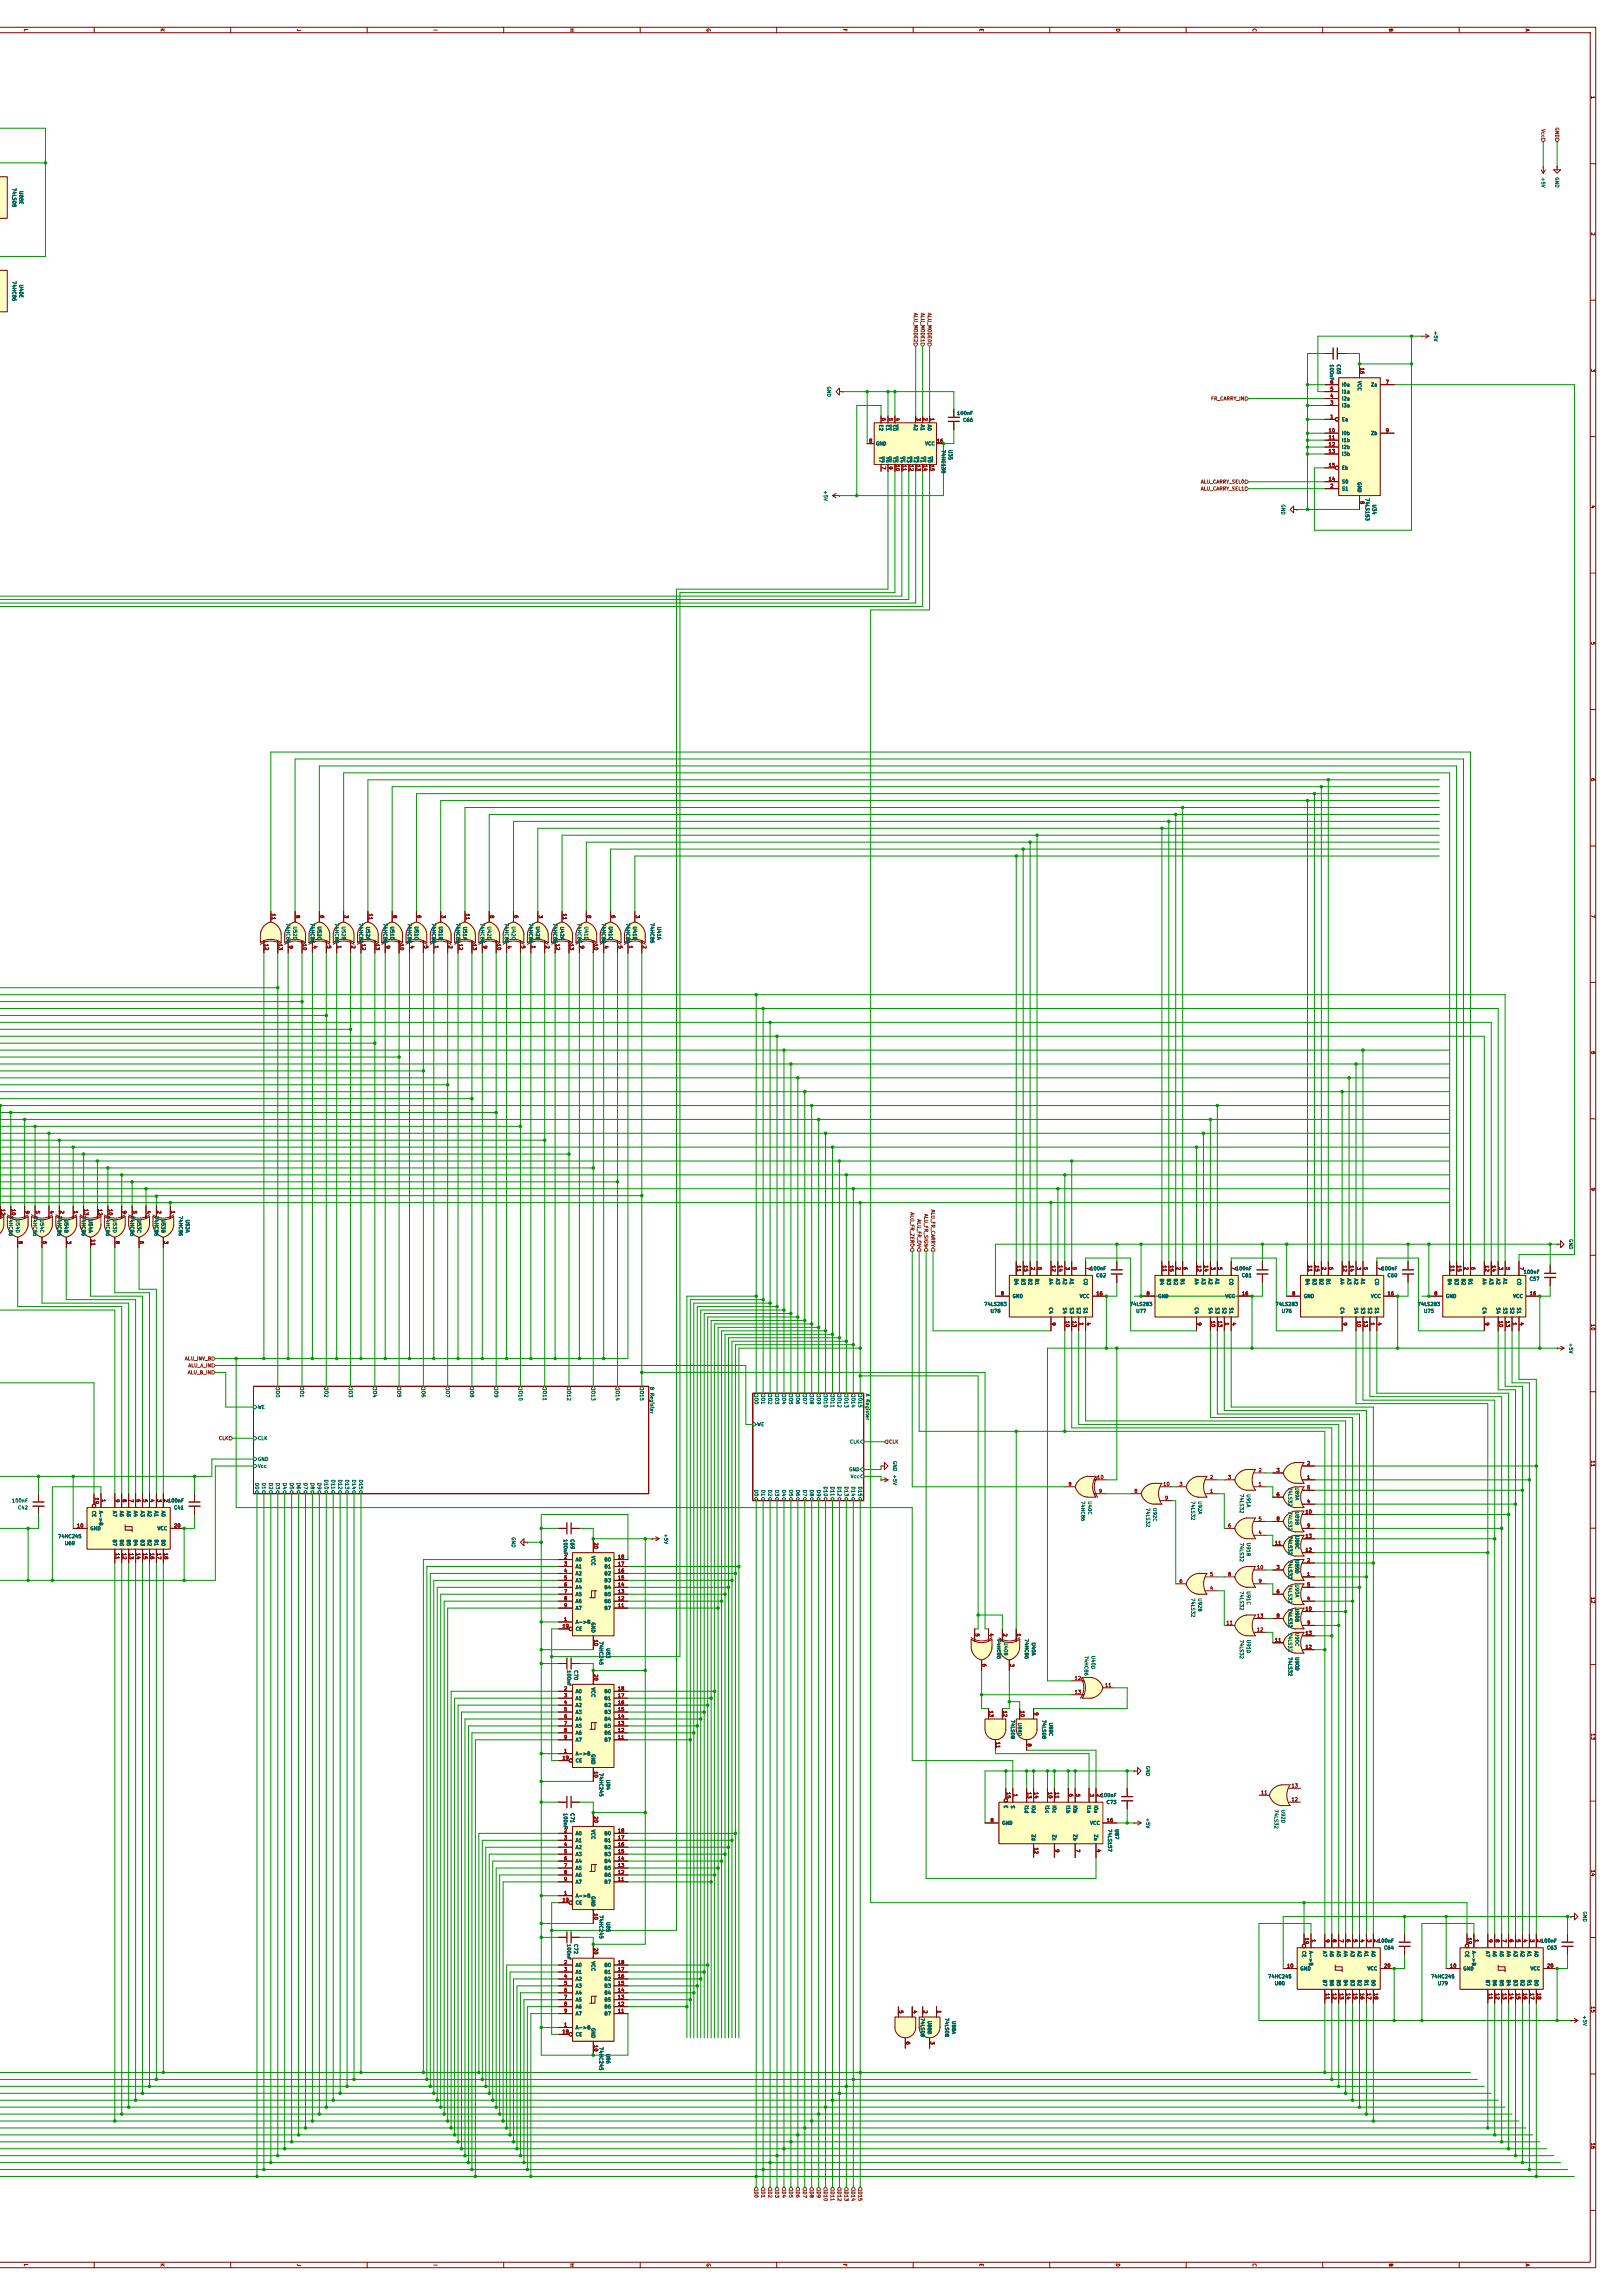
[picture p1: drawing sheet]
<svg xmlns="http://www.w3.org/2000/svg" width="210mm" height="297mm" viewBox="0 0 210 297" stroke-linecap="round" stroke-linejoin="round" font-family="sans-serif">
<defs><g id="words">
<g font-size=".5" fill="#840000">
<text x="3" y="3.7" transform="rotate(90 3 3.7)">L</text>
<text x="20.7" y="3.6" transform="rotate(90 20.7 3.6)">K</text>
<text x="38.3" y="3.7" transform="rotate(90 38.3 3.7)">J</text>
<text x="56" y="3.7" transform="rotate(90 56 3.7)">I</text>
<text x="73.6" y="3.6" transform="rotate(90 73.6 3.6)">H</text>
<text x="91.3" y="3.6" transform="rotate(90 91.3 3.6)">G</text>
<text x="108.9" y="3.7" transform="rotate(90 108.9 3.7)">F</text>
<text x="126.6" y="3.6" transform="rotate(90 126.6 3.6)">E</text>
<text x="144.2" y="3.6" transform="rotate(90 144.2 3.6)">D</text>
<text x="161.9" y="3.6" transform="rotate(90 161.9 3.6)">C</text>
<text x="179.5" y="3.6" transform="rotate(90 179.5 3.6)">B</text>
<text x="197.2" y="3.7" transform="rotate(90 197.2 3.7)">A</text>
<text x="205.7" y="12.4" transform="rotate(90 205.7 12.4)">1</text>
<text x="205.7" y="30" transform="rotate(90 205.7 30)">2</text>
<text x="205.7" y="47.7" transform="rotate(90 205.7 47.7)">3</text>
<text x="205.7" y="65.3" transform="rotate(90 205.7 65.3)">4</text>
<text x="205.7" y="83" transform="rotate(90 205.7 83)">5</text>
<text x="205.7" y="100.6" transform="rotate(90 205.7 100.6)">6</text>
<text x="205.7" y="118.3" transform="rotate(90 205.7 118.3)">7</text>
<text x="205.7" y="135.9" transform="rotate(90 205.7 135.9)">8</text>
<text x="205.7" y="153.6" transform="rotate(90 205.7 153.6)">9</text>
<text x="205.7" y="171.2" transform="rotate(90 205.7 171.2)">10</text>
<text x="205.7" y="188.9" transform="rotate(90 205.7 188.9)">11</text>
<text x="205.7" y="206.5" transform="rotate(90 205.7 206.5)">12</text>
<text x="205.7" y="224.2" transform="rotate(90 205.7 224.2)">13</text>
<text x="205.7" y="241.9" transform="rotate(90 205.7 241.9)">14</text>
<text x="205.7" y="259.5" transform="rotate(90 205.7 259.5)">15</text>
<text x="205.7" y="277.2" transform="rotate(90 205.7 277.2)">16</text>
<text x="3" y="292.8" transform="rotate(90 3 292.8)">L</text>
<text x="20.7" y="292.8" transform="rotate(90 20.7 292.8)">K</text>
<text x="38.3" y="292.8" transform="rotate(90 38.3 292.8)">J</text>
<text x="56" y="292.9" transform="rotate(90 56 292.9)">I</text>
<text x="73.6" y="292.8" transform="rotate(90 73.6 292.8)">H</text>
<text x="91.3" y="292.8" transform="rotate(90 91.3 292.8)">G</text>
<text x="108.9" y="292.8" transform="rotate(90 108.9 292.8)">F</text>
<text x="126.6" y="292.8" transform="rotate(90 126.6 292.8)">E</text>
<text x="144.2" y="292.8" transform="rotate(90 144.2 292.8)">D</text>
<text x="161.9" y="292.8" transform="rotate(90 161.9 292.8)">C</text>
<text x="179.5" y="292.8" transform="rotate(90 179.5 292.8)">B</text>
<text x="197.2" y="292.8" transform="rotate(90 197.2 292.8)">A</text>
</g>
<g font-size=".4" fill="#725600">
<text x="199.2" y="16.6" transform="rotate(90 199.2 16.6)">Vcc</text>
<text x="201" y="16.4" transform="rotate(90 201 16.4)">GND</text>
<text x="118.1" y="40.4" transform="rotate(90 118.1 40.4)">ALU_MODE2</text>
<text x="119" y="40.4" transform="rotate(90 119 40.4)">ALU_MODE1</text>
<text x="119.9" y="40.4" transform="rotate(90 119.9 40.4)">ALU_MODE0</text>
<text x="156.6" y="51.9">FR_CARRY_IN</text>
<text x="155.3" y="62.7">ALU_CARRY_SEL0</text>
<text x="155.3" y="63.6">ALU_CARRY_SEL1</text>
<text x="117.6" y="156.8" transform="rotate(90 117.6 156.8)">ALU_FR_ZERO</text>
<text x="118.5" y="157.7" transform="rotate(90 118.5 157.7)">ALU_FR_OV</text>
<text x="119.4" y="157" transform="rotate(90 119.4 157)">ALU_FR_SIGN</text>
<text x="120.3" y="156.4" transform="rotate(90 120.3 156.4)">ALU_FR_CARRY</text>
<text x="23.8" y="176.1">ALU_INV_B</text>
<text x="24.2" y="177.9">ALU_B_IN</text>
<text x="24.3" y="177">ALU_A_IN</text>
<text x="28.2" y="186.4">CLK</text>
<text x="114.9" y="186.9">CLK</text>
<text x="97.5" y="283.5" transform="rotate(90 97.5 283.5)">D0</text>
<text x="98.4" y="283.5" transform="rotate(90 98.4 283.5)">D1</text>
<text x="99.3" y="283.5" transform="rotate(90 99.3 283.5)">D2</text>
<text x="100.1" y="283.5" transform="rotate(90 100.1 283.5)">D3</text>
<text x="101" y="283.5" transform="rotate(90 101 283.5)">D4</text>
<text x="101.9" y="283.5" transform="rotate(90 101.9 283.5)">D5</text>
<text x="102.8" y="283.5" transform="rotate(90 102.8 283.5)">D6</text>
<text x="103.7" y="283.5" transform="rotate(90 103.7 283.5)">D7</text>
<text x="104.6" y="283.5" transform="rotate(90 104.6 283.5)">D8</text>
<text x="105.5" y="283.5" transform="rotate(90 105.5 283.5)">D9</text>
<text x="106.4" y="283.5" transform="rotate(90 106.4 283.5)">D10</text>
<text x="107.3" y="283.5" transform="rotate(90 107.3 283.5)">D11</text>
<text x="108.2" y="283.5" transform="rotate(90 108.2 283.5)">D12</text>
<text x="109.1" y="283.5" transform="rotate(90 109.1 283.5)">D13</text>
<text x="110" y="283.5" transform="rotate(90 110 283.5)">D14</text>
<text x="110.9" y="283.5" transform="rotate(90 110.9 283.5)">D15</text>
</g>
<g font-size=".4" fill="#006464">
<text x="199.2" y="22.9" transform="rotate(90 199.2 22.9)">+5V</text>
<text x="201" y="22.9" transform="rotate(90 201 22.9)">GND</text>
<text x="1.5" y="24.3" transform="rotate(90 1.5 24.3)">74LS08</text>
<text x="2.4" y="24.7" transform="rotate(90 2.4 24.7)">U88E</text>
<text x="1.5" y="36.3" transform="rotate(90 1.5 36.3)">74HC86</text>
<text x="2.4" y="36.8" transform="rotate(90 2.4 36.8)">U40E</text>
<text x="171.9" y="47.1" transform="rotate(90 171.9 47.1)">100nF</text>
<text x="172.8" y="47.1" transform="rotate(90 172.8 47.1)">C65</text>
<text x="185.3" y="42.8" transform="rotate(90 185.3 42.8)">+5V</text>
<text x="106.9" y="50" transform="rotate(90 106.9 50)">GND</text>
<text x="123.7" y="53.8">100nF</text>
<text x="173.5" y="52.8">I3a</text>
<text x="173.5" y="51.9">I2a</text>
<text x="173.5" y="51">I1a</text>
<text x="173.5" y="50.1">I0a</text>
<text x="175.5" y="49.2" transform="rotate(90 175.5 49.2)">VCC</text>
<text x="177.3" y="50.1">Za</text>
<text x="113.2" y="57.7">GND</text>
<text x="113.6" y="54.9" transform="rotate(90 113.6 54.9)">E2</text>
<text x="113.6" y="59" transform="rotate(90 113.6 59)">Y7</text>
<text x="114.5" y="54.9" transform="rotate(90 114.5 54.9)">E1</text>
<text x="114.5" y="59" transform="rotate(90 114.5 59)">Y6</text>
<text x="115.4" y="54.9" transform="rotate(90 115.4 54.9)">E0</text>
<text x="115.4" y="59" transform="rotate(90 115.4 59)">Y5</text>
<text x="116.3" y="59" transform="rotate(90 116.3 59)">Y4</text>
<text x="117.2" y="59" transform="rotate(90 117.2 59)">Y3</text>
<text x="118.1" y="54.9" transform="rotate(90 118.1 54.9)">A2</text>
<text x="118.1" y="59" transform="rotate(90 118.1 59)">Y2</text>
<text x="119" y="54.9" transform="rotate(90 119 54.9)">A1</text>
<text x="119" y="59" transform="rotate(90 119 59)">Y1</text>
<text x="119.6" y="57.7">VCC</text>
<text x="119.9" y="54.9" transform="rotate(90 119.9 54.9)">A0</text>
<text x="119.9" y="59" transform="rotate(90 119.9 59)">Y0</text>
<text x="121.7" y="58.2" transform="rotate(90 121.7 58.2)">74HC138</text>
<text x="122.6" y="58.2" transform="rotate(90 122.6 58.2)">U35</text>
<text x="124.5" y="54.7">C66</text>
<text x="173.5" y="54.6">Ea</text>
<text x="173.5" y="56.4">I0b</text>
<text x="173.5" y="57.3">I1b</text>
<text x="173.5" y="58.2">I2b</text>
<text x="173.5" y="59.1">I3b</text>
<text x="177.3" y="56.4">Zb</text>
<text x="106.4" y="63.4" transform="rotate(90 106.4 63.4)">+5V</text>
<text x="165.6" y="65.2" transform="rotate(90 165.6 65.2)">GND</text>
<text x="173.5" y="63.6">S1</text>
<text x="173.5" y="62.7">S0</text>
<text x="173.5" y="60.9">Eb</text>
<text x="175.5" y="62.3" transform="rotate(90 175.5 62.3)">GND</text>
<text x="176.5" y="64.4" transform="rotate(90 176.5 64.4)">74LS153</text>
<text x="177.4" y="65.2" transform="rotate(90 177.4 65.2)">U34</text>
<text x="36.9" y="119.4" transform="rotate(90 36.9 119.4)">74HC86</text>
<text x="37.8" y="119.8" transform="rotate(90 37.8 119.8)">U52D</text>
<text x="40.1" y="119.4" transform="rotate(90 40.1 119.4)">74HC86</text>
<text x="41" y="119.8" transform="rotate(90 41 119.8)">U52C</text>
<text x="43.2" y="119.4" transform="rotate(90 43.2 119.4)">74HC86</text>
<text x="44.1" y="119.8" transform="rotate(90 44.1 119.8)">U52B</text>
<text x="46.3" y="119.4" transform="rotate(90 46.3 119.4)">74HC86</text>
<text x="47.2" y="119.8" transform="rotate(90 47.2 119.8)">U52A</text>
<text x="49.5" y="119.4" transform="rotate(90 49.5 119.4)">74HC86</text>
<text x="50.4" y="119.8" transform="rotate(90 50.4 119.8)">U51D</text>
<text x="52.6" y="119.4" transform="rotate(90 52.6 119.4)">74HC86</text>
<text x="53.5" y="119.8" transform="rotate(90 53.5 119.8)">U51C</text>
<text x="55.8" y="119.4" transform="rotate(90 55.8 119.4)">74HC86</text>
<text x="56.7" y="119.8" transform="rotate(90 56.7 119.8)">U51B</text>
<text x="58.9" y="119.4" transform="rotate(90 58.9 119.4)">74HC86</text>
<text x="59.8" y="119.8" transform="rotate(90 59.8 119.8)">U51A</text>
<text x="62" y="119.4" transform="rotate(90 62 119.4)">74HC86</text>
<text x="62.9" y="119.8" transform="rotate(90 62.9 119.8)">U42D</text>
<text x="65.2" y="119.4" transform="rotate(90 65.2 119.4)">74HC86</text>
<text x="66.1" y="119.8" transform="rotate(90 66.1 119.8)">U42C</text>
<text x="68.3" y="119.4" transform="rotate(90 68.3 119.4)">74HC86</text>
<text x="69.2" y="119.8" transform="rotate(90 69.2 119.8)">U42B</text>
<text x="71.5" y="119.4" transform="rotate(90 71.5 119.4)">74HC86</text>
<text x="72.3" y="119.8" transform="rotate(90 72.3 119.8)">U42A</text>
<text x="74.6" y="119.4" transform="rotate(90 74.6 119.4)">74HC86</text>
<text x="75.5" y="119.8" transform="rotate(90 75.5 119.8)">U41D</text>
<text x="77.7" y="119.4" transform="rotate(90 77.7 119.4)">74HC86</text>
<text x="78.6" y="119.8" transform="rotate(90 78.6 119.8)">U41C</text>
<text x="80.9" y="119.4" transform="rotate(90 80.9 119.4)">74HC86</text>
<text x="81.8" y="119.8" transform="rotate(90 81.8 119.8)">U41B</text>
<text x="84" y="119.4" transform="rotate(90 84 119.4)">74HC86</text>
<text x="84.9" y="119.8" transform="rotate(90 84.9 119.8)">U41A</text>
<text x="1.1" y="157.3" transform="rotate(90 1.1 157.3)">74HC86</text>
<text x="1.9" y="157.7" transform="rotate(90 1.9 157.7)">U54D</text>
<text x="4.2" y="157.3" transform="rotate(90 4.2 157.3)">74HC86</text>
<text x="5.1" y="157.7" transform="rotate(90 5.1 157.7)">U54C</text>
<text x="7.3" y="157.3" transform="rotate(90 7.3 157.3)">74HC86</text>
<text x="8.2" y="157.7" transform="rotate(90 8.2 157.7)">U54B</text>
<text x="10.5" y="157.3" transform="rotate(90 10.5 157.3)">74HC86</text>
<text x="11.4" y="157.7" transform="rotate(90 11.4 157.7)">U54A</text>
<text x="13.6" y="157.3" transform="rotate(90 13.6 157.3)">74HC86</text>
<text x="14.5" y="157.7" transform="rotate(90 14.5 157.7)">U53D</text>
<text x="16.7" y="157.3" transform="rotate(90 16.7 157.3)">74HC86</text>
<text x="17.6" y="157.7" transform="rotate(90 17.6 157.7)">U53C</text>
<text x="19.9" y="157.3" transform="rotate(90 19.9 157.3)">74HC86</text>
<text x="20.8" y="157.7" transform="rotate(90 20.8 157.7)">U53B</text>
<text x="23" y="157.3" transform="rotate(90 23 157.3)">74HC86</text>
<text x="23.9" y="157.7" transform="rotate(90 23.9 157.7)">U53A</text>
<text x="202.8" y="160.3" transform="rotate(90 202.8 160.3)">GND</text>
<text x="131.1" y="165.4" transform="rotate(90 131.1 165.4)">B4</text>
<text x="132" y="165.4" transform="rotate(90 132 165.4)">B3</text>
<text x="132.9" y="165.4" transform="rotate(90 132.9 165.4)">B2</text>
<text x="133.8" y="165.4" transform="rotate(90 133.8 165.4)">B1</text>
<text x="135.6" y="165.4" transform="rotate(90 135.6 165.4)">A4</text>
<text x="136.5" y="165.4" transform="rotate(90 136.5 165.4)">A3</text>
<text x="137.4" y="165.4" transform="rotate(90 137.4 165.4)">A2</text>
<text x="138.3" y="165.4" transform="rotate(90 138.3 165.4)">A1</text>
<text x="140.1" y="165.4" transform="rotate(90 140.1 165.4)">C0</text>
<text x="140.9" y="164.5">100nF</text>
<text x="141.7" y="165.4">C62</text>
<text x="149.9" y="165.4" transform="rotate(90 149.9 165.4)">B4</text>
<text x="150.8" y="165.4" transform="rotate(90 150.8 165.4)">B3</text>
<text x="151.7" y="165.4" transform="rotate(90 151.7 165.4)">B2</text>
<text x="152.6" y="165.4" transform="rotate(90 152.6 165.4)">B1</text>
<text x="154.4" y="165.4" transform="rotate(90 154.4 165.4)">A4</text>
<text x="155.3" y="165.4" transform="rotate(90 155.3 165.4)">A3</text>
<text x="156.2" y="165.4" transform="rotate(90 156.2 165.4)">A2</text>
<text x="157.1" y="165.4" transform="rotate(90 157.1 165.4)">A1</text>
<text x="158.9" y="165.4" transform="rotate(90 158.9 165.4)">C0</text>
<text x="159.8" y="164.5">100nF</text>
<text x="160.5" y="165.4">C61</text>
<text x="168.8" y="165.4" transform="rotate(90 168.8 165.4)">B4</text>
<text x="169.7" y="165.4" transform="rotate(90 169.7 165.4)">B3</text>
<text x="170.5" y="165.4" transform="rotate(90 170.5 165.4)">B2</text>
<text x="171.4" y="165.4" transform="rotate(90 171.4 165.4)">B1</text>
<text x="173.2" y="165.4" transform="rotate(90 173.2 165.4)">A4</text>
<text x="174.1" y="165.4" transform="rotate(90 174.1 165.4)">A3</text>
<text x="175" y="165.4" transform="rotate(90 175 165.4)">A2</text>
<text x="175.9" y="165.4" transform="rotate(90 175.9 165.4)">A1</text>
<text x="177.7" y="165.4" transform="rotate(90 177.7 165.4)">C0</text>
<text x="178.6" y="164.5">100nF</text>
<text x="179.4" y="165.4">C60</text>
<text x="187.1" y="165.4" transform="rotate(90 187.1 165.4)">B4</text>
<text x="188" y="165.4" transform="rotate(90 188 165.4)">B3</text>
<text x="188.9" y="165.4" transform="rotate(90 188.9 165.4)">B2</text>
<text x="189.8" y="165.4" transform="rotate(90 189.8 165.4)">B1</text>
<text x="191.6" y="165.4" transform="rotate(90 191.6 165.4)">A4</text>
<text x="192.5" y="165.4" transform="rotate(90 192.5 165.4)">A3</text>
<text x="193.4" y="165.4" transform="rotate(90 193.4 165.4)">A2</text>
<text x="194.3" y="165.4" transform="rotate(90 194.3 165.4)">A1</text>
<text x="196.1" y="165.4" transform="rotate(90 196.1 165.4)">C0</text>
<text x="197" y="164.9">100nF</text>
<text x="197.8" y="165.8">C57</text>
<text x="127.2" y="169.1">74LS283</text>
<text x="128" y="170">U78</text>
<text x="130.9" y="168">GND</text>
<text x="135.6" y="169.1" transform="rotate(90 135.6 169.1)">C4</text>
<text x="137.4" y="169.1" transform="rotate(90 137.4 169.1)">S4</text>
<text x="138.3" y="169.1" transform="rotate(90 138.3 169.1)">S3</text>
<text x="139.2" y="169.1" transform="rotate(90 139.2 169.1)">S2</text>
<text x="139.6" y="168">VCC</text>
<text x="140.1" y="169.1" transform="rotate(90 140.1 169.1)">S1</text>
<text x="146.1" y="169.1">74LS283</text>
<text x="146.9" y="170">U77</text>
<text x="149.7" y="168">GND</text>
<text x="154.4" y="169.1" transform="rotate(90 154.4 169.1)">C4</text>
<text x="156.2" y="169.1" transform="rotate(90 156.2 169.1)">S4</text>
<text x="157.1" y="169.1" transform="rotate(90 157.1 169.1)">S3</text>
<text x="158" y="169.1" transform="rotate(90 158 169.1)">S2</text>
<text x="158.4" y="168">VCC</text>
<text x="158.9" y="169.1" transform="rotate(90 158.9 169.1)">S1</text>
<text x="164.9" y="169.1">74LS283</text>
<text x="165.7" y="170">U76</text>
<text x="168.6" y="168">GND</text>
<text x="173.2" y="169.1" transform="rotate(90 173.2 169.1)">C4</text>
<text x="175" y="169.1" transform="rotate(90 175 169.1)">S4</text>
<text x="175.9" y="169.1" transform="rotate(90 175.9 169.1)">S3</text>
<text x="176.8" y="169.1" transform="rotate(90 176.8 169.1)">S2</text>
<text x="177.3" y="168">VCC</text>
<text x="177.7" y="169.1" transform="rotate(90 177.7 169.1)">S1</text>
<text x="183.3" y="169.1">74LS283</text>
<text x="184.1" y="170">U75</text>
<text x="186.9" y="168">GND</text>
<text x="191.6" y="169.1" transform="rotate(90 191.6 169.1)">C4</text>
<text x="193.4" y="169.1" transform="rotate(90 193.4 169.1)">S4</text>
<text x="194.3" y="169.1" transform="rotate(90 194.3 169.1)">S3</text>
<text x="195.2" y="169.1" transform="rotate(90 195.2 169.1)">S2</text>
<text x="195.6" y="168">VCC</text>
<text x="196.1" y="169.1" transform="rotate(90 196.1 169.1)">S1</text>
<text x="202.8" y="173.7" transform="rotate(90 202.8 173.7)">+5V</text>
<text x="35.6" y="179.9" transform="rotate(90 35.6 179.9)">O0</text>
<text x="38.7" y="179.9" transform="rotate(90 38.7 179.9)">O1</text>
<text x="41.9" y="179.9" transform="rotate(90 41.9 179.9)">O2</text>
<text x="45" y="179.9" transform="rotate(90 45 179.9)">O3</text>
<text x="48.1" y="179.9" transform="rotate(90 48.1 179.9)">O4</text>
<text x="51.3" y="179.9" transform="rotate(90 51.3 179.9)">O5</text>
<text x="54.4" y="179.9" transform="rotate(90 54.4 179.9)">O6</text>
<text x="57.6" y="179.9" transform="rotate(90 57.6 179.9)">O7</text>
<text x="60.7" y="179.9" transform="rotate(90 60.7 179.9)">O8</text>
<text x="63.8" y="179.9" transform="rotate(90 63.8 179.9)">O9</text>
<text x="67" y="179.9" transform="rotate(90 67 179.9)">O10</text>
<text x="70.1" y="179.9" transform="rotate(90 70.1 179.9)">O11</text>
<text x="73.2" y="179.9" transform="rotate(90 73.2 179.9)">O12</text>
<text x="76.4" y="179.9" transform="rotate(90 76.4 179.9)">O13</text>
<text x="79.5" y="179.9" transform="rotate(90 79.5 179.9)">O14</text>
<text x="82.7" y="179.9" transform="rotate(90 82.7 179.9)">O15</text>
<text x="84" y="179.4" transform="rotate(90 84 179.4)">B Register</text>
<text x="33.3" y="182.4">WE</text>
<text x="97.5" y="180.8" transform="rotate(90 97.5 180.8)">O0</text>
<text x="97.9" y="184.6">WE</text>
<text x="98.4" y="180.8" transform="rotate(90 98.4 180.8)">O1</text>
<text x="99.3" y="180.8" transform="rotate(90 99.3 180.8)">O2</text>
<text x="100.1" y="180.8" transform="rotate(90 100.1 180.8)">O3</text>
<text x="101" y="180.8" transform="rotate(90 101 180.8)">O4</text>
<text x="101.9" y="180.8" transform="rotate(90 101.9 180.8)">O5</text>
<text x="102.8" y="180.8" transform="rotate(90 102.8 180.8)">O6</text>
<text x="103.7" y="180.8" transform="rotate(90 103.7 180.8)">O7</text>
<text x="104.6" y="180.8" transform="rotate(90 104.6 180.8)">O8</text>
<text x="105.5" y="180.8" transform="rotate(90 105.5 180.8)">O9</text>
<text x="106.4" y="180.8" transform="rotate(90 106.4 180.8)">O10</text>
<text x="107.3" y="180.8" transform="rotate(90 107.3 180.8)">O11</text>
<text x="108.2" y="180.8" transform="rotate(90 108.2 180.8)">O12</text>
<text x="109.1" y="180.8" transform="rotate(90 109.1 180.8)">O13</text>
<text x="110" y="180.8" transform="rotate(90 110 180.8)">O14</text>
<text x="110.9" y="180.8" transform="rotate(90 110.9 180.8)">O15</text>
<text x="111.9" y="180.3" transform="rotate(90 111.9 180.3)">A Register</text>
<text x="32.9" y="191.8" transform="rotate(90 32.9 191.8)">D0</text>
<text x="33.3" y="186.4">CLK</text>
<text x="33.3" y="189.1">GND</text>
<text x="33.3" y="190">Vcc</text>
<text x="33.8" y="191.8" transform="rotate(90 33.8 191.8)">D1</text>
<text x="34.7" y="191.8" transform="rotate(90 34.7 191.8)">D2</text>
<text x="35.6" y="191.8" transform="rotate(90 35.6 191.8)">D3</text>
<text x="36.5" y="191.8" transform="rotate(90 36.5 191.8)">D4</text>
<text x="37.4" y="191.8" transform="rotate(90 37.4 191.8)">D5</text>
<text x="38.3" y="191.8" transform="rotate(90 38.3 191.8)">D6</text>
<text x="39.2" y="191.8" transform="rotate(90 39.2 191.8)">D7</text>
<text x="40.1" y="191.8" transform="rotate(90 40.1 191.8)">D8</text>
<text x="41" y="191.8" transform="rotate(90 41 191.8)">D9</text>
<text x="41.9" y="191.4" transform="rotate(90 41.9 191.4)">D10</text>
<text x="42.8" y="191.4" transform="rotate(90 42.8 191.4)">D11</text>
<text x="43.7" y="191.4" transform="rotate(90 43.7 191.4)">D12</text>
<text x="44.5" y="191.4" transform="rotate(90 44.5 191.4)">D13</text>
<text x="45.4" y="191.4" transform="rotate(90 45.4 191.4)">D14</text>
<text x="46.3" y="191.4" transform="rotate(90 46.3 191.4)">D15</text>
<text x="109.7" y="190.5">GND</text>
<text x="109.9" y="186.9">CLK</text>
<text x="110" y="191.4">Vcc</text>
<text x="115.4" y="190.7" transform="rotate(90 115.4 190.7)">+5V</text>
<text x="115.4" y="189" transform="rotate(90 115.4 189)">GND</text>
<text x="1.5" y="194.5">100nF</text>
<text x="2.3" y="195.4">C42</text>
<text x="11.8" y="195.4" transform="rotate(90 11.8 195.4)">CE</text>
<text x="12.7" y="195.4" transform="rotate(90 12.7 195.4)">A-&gt;B</text>
<text x="14.5" y="195.4" transform="rotate(90 14.5 195.4)">A7</text>
<text x="15.4" y="195.4" transform="rotate(90 15.4 195.4)">A6</text>
<text x="16.3" y="195.4" transform="rotate(90 16.3 195.4)">A5</text>
<text x="17.2" y="195.4" transform="rotate(90 17.2 195.4)">A4</text>
<text x="18.1" y="195.4" transform="rotate(90 18.1 195.4)">A3</text>
<text x="19" y="195.4" transform="rotate(90 19 195.4)">A2</text>
<text x="19.9" y="195.4" transform="rotate(90 19.9 195.4)">A1</text>
<text x="20.8" y="195.4" transform="rotate(90 20.8 195.4)">A0</text>
<text x="21.7" y="194.5">100nF</text>
<text x="22.4" y="195.4">C41</text>
<text x="97.5" y="192.7" transform="rotate(90 97.5 192.7)">D0</text>
<text x="98.4" y="192.7" transform="rotate(90 98.4 192.7)">D1</text>
<text x="99.3" y="192.7" transform="rotate(90 99.3 192.7)">D2</text>
<text x="100.1" y="192.7" transform="rotate(90 100.1 192.7)">D3</text>
<text x="101" y="192.7" transform="rotate(90 101 192.7)">D4</text>
<text x="101.9" y="192.7" transform="rotate(90 101.9 192.7)">D5</text>
<text x="102.8" y="192.7" transform="rotate(90 102.8 192.7)">D6</text>
<text x="103.7" y="192.7" transform="rotate(90 103.7 192.7)">D7</text>
<text x="104.6" y="192.7" transform="rotate(90 104.6 192.7)">D8</text>
<text x="105.5" y="192.7" transform="rotate(90 105.5 192.7)">D9</text>
<text x="106.4" y="192.3" transform="rotate(90 106.4 192.3)">D10</text>
<text x="107.3" y="192.3" transform="rotate(90 107.3 192.3)">D11</text>
<text x="108.2" y="192.3" transform="rotate(90 108.2 192.3)">D12</text>
<text x="109.1" y="192.3" transform="rotate(90 109.1 192.3)">D13</text>
<text x="110" y="192.3" transform="rotate(90 110 192.3)">D14</text>
<text x="110.9" y="192.3" transform="rotate(90 110.9 192.3)">D15</text>
<text x="139.7" y="194.2" transform="rotate(90 139.7 194.2)">74HC86</text>
<text x="140.6" y="194.2" transform="rotate(90 140.6 194.2)">U40C</text>
<text x="148.1" y="195.1" transform="rotate(90 148.1 195.1)">74LS32</text>
<text x="149" y="195.1" transform="rotate(90 149 195.1)">U92C</text>
<text x="154" y="194.2" transform="rotate(90 154 194.2)">74LS32</text>
<text x="154.9" y="194.2" transform="rotate(90 154.9 194.2)">U92A</text>
<text x="160.2" y="193.3" transform="rotate(90 160.2 193.3)">74LS32</text>
<text x="161.1" y="193.3" transform="rotate(90 161.1 193.3)">U91A</text>
<text x="166.5" y="192.4" transform="rotate(90 166.5 192.4)">74LS32</text>
<text x="166.5" y="195.5" transform="rotate(90 166.5 195.5)">74LS32</text>
<text x="167.4" y="192.4" transform="rotate(90 167.4 192.4)">U89A</text>
<text x="167.4" y="195.5" transform="rotate(90 167.4 195.5)">U89B</text>
<text x="7.5" y="199.1">74HC245</text>
<text x="8.3" y="200">U69</text>
<text x="11.6" y="198.1">GND</text>
<text x="14.5" y="199.1" transform="rotate(90 14.5 199.1)">B7</text>
<text x="15.4" y="199.1" transform="rotate(90 15.4 199.1)">B6</text>
<text x="16.3" y="199.1" transform="rotate(90 16.3 199.1)">B5</text>
<text x="17.2" y="199.1" transform="rotate(90 17.2 199.1)">B4</text>
<text x="18.1" y="199.1" transform="rotate(90 18.1 199.1)">B3</text>
<text x="19" y="199.1" transform="rotate(90 19 199.1)">B2</text>
<text x="19.9" y="199.1" transform="rotate(90 19.9 199.1)">B1</text>
<text x="20.3" y="198.1">VCC</text>
<text x="20.8" y="199.1" transform="rotate(90 20.8 199.1)">B0</text>
<text x="66.1" y="198.8" transform="rotate(90 66.1 198.8)">GND</text>
<text x="72.8" y="199.1" transform="rotate(90 72.8 199.1)">100nF</text>
<text x="73.7" y="199.1" transform="rotate(90 73.7 199.1)">C69</text>
<text x="74.4" y="202.1">A0</text>
<text x="74.4" y="203">A1</text>
<text x="74.4" y="203.9">A2</text>
<text x="76.4" y="201.2" transform="rotate(90 76.4 201.2)">VCC</text>
<text x="78.1" y="203.9">B2</text>
<text x="78.1" y="203">B1</text>
<text x="78.1" y="202.1">B0</text>
<text x="85.8" y="198.4" transform="rotate(90 85.8 198.4)">+5V</text>
<text x="160.2" y="199.5" transform="rotate(90 160.2 199.5)">74LS32</text>
<text x="161.1" y="199.5" transform="rotate(90 161.1 199.5)">U91B</text>
<text x="166.5" y="198.6" transform="rotate(90 166.5 198.6)">74LS32</text>
<text x="166.5" y="201.8" transform="rotate(90 166.5 201.8)">74LS32</text>
<text x="167.4" y="198.6" transform="rotate(90 167.4 198.6)">U89C</text>
<text x="167.4" y="201.8" transform="rotate(90 167.4 201.8)">U89D</text>
<text x="74.4" y="204.8">A3</text>
<text x="74.4" y="205.7">A4</text>
<text x="74.4" y="206.6">A5</text>
<text x="74.4" y="207.5">A6</text>
<text x="74.4" y="208.4">A7</text>
<text x="76.4" y="209.9" transform="rotate(90 76.4 209.9)">GND</text>
<text x="78.1" y="208.4">B7</text>
<text x="78.1" y="207.5">B6</text>
<text x="78.1" y="206.6">B5</text>
<text x="78.1" y="205.7">B4</text>
<text x="78.1" y="204.8">B3</text>
<text x="154" y="206.7" transform="rotate(90 154 206.7)">74LS32</text>
<text x="154.9" y="206.7" transform="rotate(90 154.9 206.7)">U92B</text>
<text x="160.2" y="205.8" transform="rotate(90 160.2 205.8)">74LS32</text>
<text x="161.1" y="205.8" transform="rotate(90 161.1 205.8)">U91C</text>
<text x="166.5" y="204.9" transform="rotate(90 166.5 204.9)">74LS32</text>
<text x="166.5" y="208.1" transform="rotate(90 166.5 208.1)">74LS32</text>
<text x="167.4" y="204.9" transform="rotate(90 167.4 204.9)">U90A</text>
<text x="167.4" y="208.1" transform="rotate(90 167.4 208.1)">U90B</text>
<text x="74.4" y="210.2">A-&gt;B</text>
<text x="74.4" y="211.1">CE</text>
<text x="77.4" y="212.3" transform="rotate(90 77.4 212.3)">74HC245</text>
<text x="78.3" y="213.2" transform="rotate(90 78.3 213.2)">U83</text>
<text x="128.8" y="212" transform="rotate(90 128.8 212)">74HC86</text>
<text x="129.7" y="212.4" transform="rotate(90 129.7 212.4)">U40B</text>
<text x="132.4" y="212" transform="rotate(90 132.4 212)">74HC86</text>
<text x="133.3" y="212.4" transform="rotate(90 133.3 212.4)">U40A</text>
<text x="140.1" y="214.2" transform="rotate(90 140.1 214.2)">74HC86</text>
<text x="141" y="214.2" transform="rotate(90 141 214.2)">U40D</text>
<text x="160.2" y="212.1" transform="rotate(90 160.2 212.1)">74LS32</text>
<text x="161.1" y="212.1" transform="rotate(90 161.1 212.1)">U91D</text>
<text x="166.5" y="211.2" transform="rotate(90 166.5 211.2)">74LS32</text>
<text x="166.5" y="214.3" transform="rotate(90 166.5 214.3)">74LS32</text>
<text x="167.4" y="211.2" transform="rotate(90 167.4 211.2)">U90C</text>
<text x="167.4" y="214.3" transform="rotate(90 167.4 214.3)">U90D</text>
<text x="73.2" y="216" transform="rotate(90 73.2 216)">100nF</text>
<text x="74.1" y="216" transform="rotate(90 74.1 216)">C70</text>
<text x="74.4" y="219.2">A0</text>
<text x="74.4" y="220.1">A1</text>
<text x="74.4" y="221">A2</text>
<text x="74.4" y="221.9">A3</text>
<text x="76.4" y="218.3" transform="rotate(90 76.4 218.3)">VCC</text>
<text x="78.1" y="221.9">B3</text>
<text x="78.1" y="221">B2</text>
<text x="78.1" y="220.1">B1</text>
<text x="78.1" y="219.2">B0</text>
<text x="74.4" y="227.2">A-&gt;B</text>
<text x="74.4" y="222.8">A4</text>
<text x="74.4" y="223.6">A5</text>
<text x="74.4" y="224.5">A6</text>
<text x="74.4" y="225.4">A7</text>
<text x="76.4" y="226.9" transform="rotate(90 76.4 226.9)">GND</text>
<text x="78.1" y="225.4">B7</text>
<text x="78.1" y="224.5">B6</text>
<text x="78.1" y="223.6">B5</text>
<text x="78.1" y="222.8">B4</text>
<text x="130.6" y="222.5" transform="rotate(90 130.6 222.5)">74LS08</text>
<text x="131.5" y="222.8" transform="rotate(90 131.5 222.8)">U88D</text>
<text x="134.7" y="222.5" transform="rotate(90 134.7 222.5)">74LS08</text>
<text x="135.6" y="222.8" transform="rotate(90 135.6 222.8)">U88C</text>
<text x="74.4" y="228.1">CE</text>
<text x="77.4" y="229.4" transform="rotate(90 77.4 229.4)">74HC245</text>
<text x="78.3" y="230.2" transform="rotate(90 78.3 230.2)">U84</text>
<text x="129.7" y="233.5" transform="rotate(90 129.7 233.5)">E</text>
<text x="130.6" y="233.5" transform="rotate(90 130.6 233.5)">S</text>
<text x="132.4" y="233.5" transform="rotate(90 132.4 233.5)">I1d</text>
<text x="133.3" y="233.5" transform="rotate(90 133.3 233.5)">I0d</text>
<text x="135.1" y="233.5" transform="rotate(90 135.1 233.5)">I1c</text>
<text x="136" y="233.5" transform="rotate(90 136 233.5)">I0c</text>
<text x="137.8" y="233.5" transform="rotate(90 137.8 233.5)">I1b</text>
<text x="138.7" y="233.5" transform="rotate(90 138.7 233.5)">I0b</text>
<text x="140.5" y="233.5" transform="rotate(90 140.5 233.5)">I1a</text>
<text x="141.4" y="233.5" transform="rotate(90 141.4 233.5)">I0a</text>
<text x="142.3" y="232.6">100nF</text>
<text x="143.1" y="233.5">C73</text>
<text x="148.1" y="228.4" transform="rotate(90 148.1 228.4)">GND</text>
<text x="72.8" y="234.5" transform="rotate(90 72.8 234.5)">100nF</text>
<text x="73.7" y="234.5" transform="rotate(90 73.7 234.5)">C71</text>
<text x="74.4" y="237.5">A0</text>
<text x="74.4" y="238.4">A1</text>
<text x="74.4" y="239.3">A2</text>
<text x="76.4" y="236.7" transform="rotate(90 76.4 236.7)">VCC</text>
<text x="78.1" y="239.3">B2</text>
<text x="78.1" y="238.4">B1</text>
<text x="78.1" y="237.5">B0</text>
<text x="129.5" y="236.2">GND</text>
<text x="133.3" y="237.3" transform="rotate(90 133.3 237.3)">Zd</text>
<text x="136" y="237.3" transform="rotate(90 136 237.3)">Zc</text>
<text x="138.7" y="237.3" transform="rotate(90 138.7 237.3)">Zb</text>
<text x="140.9" y="236.2">VCC</text>
<text x="141.4" y="237.3" transform="rotate(90 141.4 237.3)">Za</text>
<text x="143.2" y="236.6" transform="rotate(90 143.2 236.6)">74LS157</text>
<text x="144.1" y="236.6" transform="rotate(90 144.1 236.6)">U87</text>
<text x="148.1" y="235.1" transform="rotate(90 148.1 235.1)">+5V</text>
<text x="164.7" y="234.1" transform="rotate(90 164.7 234.1)">74LS32</text>
<text x="165.6" y="234.1" transform="rotate(90 165.6 234.1)">U92D</text>
<text x="74.4" y="245.6">A-&gt;B</text>
<text x="74.4" y="240.2">A3</text>
<text x="74.4" y="241.1">A4</text>
<text x="74.4" y="242">A5</text>
<text x="74.4" y="242.9">A6</text>
<text x="74.4" y="243.8">A7</text>
<text x="76.4" y="245.3" transform="rotate(90 76.4 245.3)">GND</text>
<text x="78.1" y="243.8">B7</text>
<text x="78.1" y="242.9">B6</text>
<text x="78.1" y="242">B5</text>
<text x="78.1" y="241.1">B4</text>
<text x="78.1" y="240.2">B3</text>
<text x="73.2" y="251.5" transform="rotate(90 73.2 251.5)">100nF</text>
<text x="74.1" y="251.5" transform="rotate(90 74.1 251.5)">C72</text>
<text x="74.4" y="246.5">CE</text>
<text x="77.4" y="247.8" transform="rotate(90 77.4 247.8)">74HC245</text>
<text x="78.3" y="248.6" transform="rotate(90 78.3 248.6)">U85</text>
<text x="178.2" y="251.4">100nF</text>
<text x="199.2" y="251.4">100nF</text>
<text x="204.6" y="247.2" transform="rotate(90 204.6 247.2)">GND</text>
<text x="74.4" y="254.6">A0</text>
<text x="74.4" y="255.5">A1</text>
<text x="74.4" y="256.4">A2</text>
<text x="74.4" y="257.3">A3</text>
<text x="76.4" y="253.7" transform="rotate(90 76.4 253.7)">VCC</text>
<text x="78.1" y="257.3">B3</text>
<text x="78.1" y="256.4">B2</text>
<text x="78.1" y="255.5">B1</text>
<text x="78.1" y="254.6">B0</text>
<text x="163.9" y="256.1">74HC245</text>
<text x="164.8" y="257">U80</text>
<text x="168.1" y="255">GND</text>
<text x="168.3" y="252.4" transform="rotate(90 168.3 252.4)">CE</text>
<text x="169.2" y="252.4" transform="rotate(90 169.2 252.4)">A-&gt;B</text>
<text x="171" y="252.4" transform="rotate(90 171 252.4)">A7</text>
<text x="171" y="256.1" transform="rotate(90 171 256.1)">B7</text>
<text x="171.9" y="252.4" transform="rotate(90 171.9 252.4)">A6</text>
<text x="171.9" y="256.1" transform="rotate(90 171.9 256.1)">B6</text>
<text x="172.8" y="252.4" transform="rotate(90 172.8 252.4)">A5</text>
<text x="172.8" y="256.1" transform="rotate(90 172.8 256.1)">B5</text>
<text x="173.7" y="252.4" transform="rotate(90 173.7 252.4)">A4</text>
<text x="173.7" y="256.1" transform="rotate(90 173.7 256.1)">B4</text>
<text x="174.6" y="252.4" transform="rotate(90 174.6 252.4)">A3</text>
<text x="174.6" y="256.1" transform="rotate(90 174.6 256.1)">B3</text>
<text x="175.5" y="252.4" transform="rotate(90 175.5 252.4)">A2</text>
<text x="175.5" y="256.1" transform="rotate(90 175.5 256.1)">B2</text>
<text x="176.4" y="252.4" transform="rotate(90 176.4 252.4)">A1</text>
<text x="176.4" y="256.1" transform="rotate(90 176.4 256.1)">B1</text>
<text x="176.8" y="255">VCC</text>
<text x="177.3" y="252.4" transform="rotate(90 177.3 252.4)">A0</text>
<text x="177.3" y="256.1" transform="rotate(90 177.3 256.1)">B0</text>
<text x="178.9" y="252.3">C64</text>
<text x="185" y="256.1">74HC245</text>
<text x="185.9" y="257">U79</text>
<text x="189.2" y="255">GND</text>
<text x="189.4" y="252.4" transform="rotate(90 189.4 252.4)">CE</text>
<text x="190.3" y="252.4" transform="rotate(90 190.3 252.4)">A-&gt;B</text>
<text x="192.1" y="252.4" transform="rotate(90 192.1 252.4)">A7</text>
<text x="192.1" y="256.1" transform="rotate(90 192.1 256.1)">B7</text>
<text x="193" y="252.4" transform="rotate(90 193 252.4)">A6</text>
<text x="193" y="256.1" transform="rotate(90 193 256.1)">B6</text>
<text x="193.9" y="252.4" transform="rotate(90 193.9 252.4)">A5</text>
<text x="193.9" y="256.1" transform="rotate(90 193.9 256.1)">B5</text>
<text x="194.8" y="252.4" transform="rotate(90 194.8 252.4)">A4</text>
<text x="194.8" y="256.1" transform="rotate(90 194.8 256.1)">B4</text>
<text x="195.7" y="252.4" transform="rotate(90 195.7 252.4)">A3</text>
<text x="195.7" y="256.1" transform="rotate(90 195.7 256.1)">B3</text>
<text x="196.6" y="252.4" transform="rotate(90 196.6 252.4)">A2</text>
<text x="196.6" y="256.1" transform="rotate(90 196.6 256.1)">B2</text>
<text x="197.5" y="252.4" transform="rotate(90 197.5 252.4)">A1</text>
<text x="197.5" y="256.1" transform="rotate(90 197.5 256.1)">B1</text>
<text x="197.9" y="255">VCC</text>
<text x="198.3" y="252.4" transform="rotate(90 198.3 252.4)">A0</text>
<text x="198.3" y="256.1" transform="rotate(90 198.3 256.1)">B0</text>
<text x="200" y="252.3">C63</text>
<text x="74.4" y="262.7">A-&gt;B</text>
<text x="74.4" y="258.2">A4</text>
<text x="74.4" y="259.1">A5</text>
<text x="74.4" y="260">A6</text>
<text x="74.4" y="260.9">A7</text>
<text x="74.4" y="263.6">CE</text>
<text x="76.4" y="262.3" transform="rotate(90 76.4 262.3)">GND</text>
<text x="78.1" y="260.9">B7</text>
<text x="78.1" y="260">B6</text>
<text x="78.1" y="259.1">B5</text>
<text x="78.1" y="258.2">B4</text>
<text x="119" y="261" transform="rotate(90 119 261)">74LS08</text>
<text x="119.9" y="261.4" transform="rotate(90 119.9 261.4)">U88B</text>
<text x="122.1" y="261" transform="rotate(90 122.1 261)">74LS08</text>
<text x="123" y="261.4" transform="rotate(90 123 261.4)">U88A</text>
<text x="204.6" y="260.7" transform="rotate(90 204.6 260.7)">+5V</text>
<text x="77.4" y="264.8" transform="rotate(90 77.4 264.8)">74HC245</text>
<text x="78.3" y="265.7" transform="rotate(90 78.3 265.7)">U86</text>
</g>
<g font-size=".4" fill="#a90000">
<text x="175.8" y="47.5" transform="rotate(90 175.8 47.5)">16</text>
<text x="172" y="52.5">3</text>
<text x="172" y="51.6">4</text>
<text x="172" y="50.7">5</text>
<text x="172" y="49.8">6</text>
<text x="179.2" y="49.8">7</text>
<text x="112.3" y="57.4">8</text>
<text x="114" y="54" transform="rotate(90 114 54)">6</text>
<text x="114.9" y="54" transform="rotate(90 114.9 54)">5</text>
<text x="115.7" y="54" transform="rotate(90 115.7 54)">4</text>
<text x="118.4" y="54" transform="rotate(90 118.4 54)">3</text>
<text x="119.3" y="54" transform="rotate(90 119.3 54)">2</text>
<text x="120.2" y="54" transform="rotate(90 120.2 54)">1</text>
<text x="121.1" y="57.4">16</text>
<text x="171.8" y="56">10</text>
<text x="171.8" y="56.9">11</text>
<text x="171.8" y="57.8">12</text>
<text x="171.8" y="58.7">13</text>
<text x="172" y="54.2">1</text>
<text x="179.2" y="56">9</text>
<text x="114" y="60.3" transform="rotate(90 114 60.3)">7</text>
<text x="114.9" y="60.3" transform="rotate(90 114.9 60.3)">9</text>
<text x="115.7" y="60.1" transform="rotate(90 115.7 60.1)">10</text>
<text x="116.6" y="60.1" transform="rotate(90 116.6 60.1)">11</text>
<text x="117.5" y="60.1" transform="rotate(90 117.5 60.1)">12</text>
<text x="118.4" y="60.1" transform="rotate(90 118.4 60.1)">13</text>
<text x="119.3" y="60.1" transform="rotate(90 119.3 60.1)">14</text>
<text x="120.2" y="60.1" transform="rotate(90 120.2 60.1)">15</text>
<text x="171.8" y="62.3">14</text>
<text x="171.8" y="60.5">15</text>
<text x="172" y="63.2">2</text>
<text x="175.8" y="64.8" transform="rotate(90 175.8 64.8)">8</text>
<text x="35" y="118.1" transform="rotate(90 35 118.1)">11</text>
<text x="38.2" y="118.4" transform="rotate(90 38.2 118.4)">8</text>
<text x="41.3" y="118.4" transform="rotate(90 41.3 118.4)">6</text>
<text x="44.5" y="118.4" transform="rotate(90 44.5 118.4)">3</text>
<text x="47.6" y="118.1" transform="rotate(90 47.6 118.1)">11</text>
<text x="50.7" y="118.4" transform="rotate(90 50.7 118.4)">8</text>
<text x="53.9" y="118.4" transform="rotate(90 53.9 118.4)">6</text>
<text x="57" y="118.4" transform="rotate(90 57 118.4)">3</text>
<text x="60.1" y="118.1" transform="rotate(90 60.1 118.1)">11</text>
<text x="63.3" y="118.4" transform="rotate(90 63.3 118.4)">8</text>
<text x="66.4" y="118.4" transform="rotate(90 66.4 118.4)">6</text>
<text x="69.6" y="118.4" transform="rotate(90 69.6 118.4)">3</text>
<text x="72.7" y="118.1" transform="rotate(90 72.7 118.1)">11</text>
<text x="75.8" y="118.4" transform="rotate(90 75.8 118.4)">8</text>
<text x="79" y="118.4" transform="rotate(90 79 118.4)">6</text>
<text x="82.1" y="118.4" transform="rotate(90 82.1 118.4)">3</text>
<text x="34.1" y="122.1" transform="rotate(90 34.1 122.1)">12</text>
<text x="35.9" y="122.1" transform="rotate(90 35.9 122.1)">13</text>
<text x="37.3" y="122.3" transform="rotate(90 37.3 122.3)">9</text>
<text x="39.1" y="122.1" transform="rotate(90 39.1 122.1)">10</text>
<text x="40.4" y="122.3" transform="rotate(90 40.4 122.3)">4</text>
<text x="42.2" y="122.3" transform="rotate(90 42.2 122.3)">5</text>
<text x="43.6" y="122.3" transform="rotate(90 43.6 122.3)">1</text>
<text x="45.3" y="122.3" transform="rotate(90 45.3 122.3)">2</text>
<text x="46.7" y="122.1" transform="rotate(90 46.7 122.1)">12</text>
<text x="48.5" y="122.1" transform="rotate(90 48.5 122.1)">13</text>
<text x="49.8" y="122.3" transform="rotate(90 49.8 122.3)">9</text>
<text x="51.6" y="122.1" transform="rotate(90 51.6 122.1)">10</text>
<text x="53" y="122.3" transform="rotate(90 53 122.3)">4</text>
<text x="54.8" y="122.3" transform="rotate(90 54.8 122.3)">5</text>
<text x="56.1" y="122.3" transform="rotate(90 56.1 122.3)">1</text>
<text x="57.9" y="122.3" transform="rotate(90 57.9 122.3)">2</text>
<text x="59.2" y="122.1" transform="rotate(90 59.2 122.1)">12</text>
<text x="61" y="122.1" transform="rotate(90 61 122.1)">13</text>
<text x="62.4" y="122.3" transform="rotate(90 62.4 122.3)">9</text>
<text x="64.2" y="122.1" transform="rotate(90 64.2 122.1)">10</text>
<text x="65.5" y="122.3" transform="rotate(90 65.5 122.3)">4</text>
<text x="67.3" y="122.3" transform="rotate(90 67.3 122.3)">5</text>
<text x="68.7" y="122.3" transform="rotate(90 68.7 122.3)">1</text>
<text x="70.5" y="122.3" transform="rotate(90 70.5 122.3)">2</text>
<text x="71.8" y="122.1" transform="rotate(90 71.8 122.1)">12</text>
<text x="73.6" y="122.1" transform="rotate(90 73.6 122.1)">13</text>
<text x="74.9" y="122.3" transform="rotate(90 74.9 122.3)">9</text>
<text x="76.7" y="122.1" transform="rotate(90 76.7 122.1)">10</text>
<text x="78.1" y="122.3" transform="rotate(90 78.1 122.3)">4</text>
<text x="79.9" y="122.3" transform="rotate(90 79.9 122.3)">5</text>
<text x="81.2" y="122.3" transform="rotate(90 81.2 122.3)">1</text>
<text x="83" y="122.3" transform="rotate(90 83 122.3)">2</text>
<text x=".1" y="156.4" transform="rotate(90 .1 156.4)">12</text>
<text x="1.4" y="156.4" transform="rotate(90 1.4 156.4)">10</text>
<text x="2.3" y="160.5" transform="rotate(90 2.3 160.5)">8</text>
<text x="3.2" y="156.6" transform="rotate(90 3.2 156.6)">9</text>
<text x="4.5" y="156.6" transform="rotate(90 4.5 156.6)">5</text>
<text x="5.4" y="160.5" transform="rotate(90 5.4 160.5)">6</text>
<text x="6.3" y="156.6" transform="rotate(90 6.3 156.6)">4</text>
<text x="7.7" y="156.6" transform="rotate(90 7.7 156.6)">2</text>
<text x="8.6" y="160.5" transform="rotate(90 8.6 160.5)">3</text>
<text x="9.5" y="156.6" transform="rotate(90 9.5 156.6)">1</text>
<text x="10.8" y="156.4" transform="rotate(90 10.8 156.4)">13</text>
<text x="11.7" y="160.3" transform="rotate(90 11.7 160.3)">11</text>
<text x="12.6" y="156.4" transform="rotate(90 12.6 156.4)">12</text>
<text x="14" y="156.4" transform="rotate(90 14 156.4)">10</text>
<text x="14.9" y="160.5" transform="rotate(90 14.9 160.5)">8</text>
<text x="15.8" y="156.6" transform="rotate(90 15.8 156.6)">9</text>
<text x="17.1" y="156.6" transform="rotate(90 17.1 156.6)">5</text>
<text x="18" y="160.5" transform="rotate(90 18 160.5)">6</text>
<text x="18.9" y="156.6" transform="rotate(90 18.9 156.6)">4</text>
<text x="20.2" y="156.6" transform="rotate(90 20.2 156.6)">2</text>
<text x="21.1" y="160.5" transform="rotate(90 21.1 160.5)">3</text>
<text x="22" y="156.6" transform="rotate(90 22 156.6)">1</text>
<text x="129.4" y="167.7">8</text>
<text x="131.4" y="163.7" transform="rotate(90 131.4 163.7)">11</text>
<text x="132.3" y="163.7" transform="rotate(90 132.3 163.7)">15</text>
<text x="133.2" y="163.9" transform="rotate(90 133.2 163.9)">2</text>
<text x="134.1" y="163.9" transform="rotate(90 134.1 163.9)">6</text>
<text x="135.9" y="163.7" transform="rotate(90 135.9 163.7)">12</text>
<text x="136.8" y="163.7" transform="rotate(90 136.8 163.7)">14</text>
<text x="137.7" y="163.9" transform="rotate(90 137.7 163.9)">3</text>
<text x="138.6" y="163.9" transform="rotate(90 138.6 163.9)">5</text>
<text x="140.4" y="163.9" transform="rotate(90 140.4 163.9)">7</text>
<text x="141.7" y="167.7">16</text>
<text x="148.2" y="167.7">8</text>
<text x="150.3" y="163.7" transform="rotate(90 150.3 163.7)">11</text>
<text x="151.2" y="163.7" transform="rotate(90 151.2 163.7)">15</text>
<text x="152.1" y="163.9" transform="rotate(90 152.1 163.9)">2</text>
<text x="153" y="163.9" transform="rotate(90 153 163.9)">6</text>
<text x="154.8" y="163.7" transform="rotate(90 154.8 163.7)">12</text>
<text x="155.7" y="163.7" transform="rotate(90 155.7 163.7)">14</text>
<text x="156.6" y="163.9" transform="rotate(90 156.6 163.9)">3</text>
<text x="157.4" y="163.9" transform="rotate(90 157.4 163.9)">5</text>
<text x="159.2" y="163.9" transform="rotate(90 159.2 163.9)">7</text>
<text x="160.6" y="167.7">16</text>
<text x="167.1" y="167.7">8</text>
<text x="169.1" y="163.7" transform="rotate(90 169.1 163.7)">11</text>
<text x="170" y="163.7" transform="rotate(90 170 163.7)">15</text>
<text x="170.9" y="163.9" transform="rotate(90 170.9 163.9)">2</text>
<text x="171.8" y="163.9" transform="rotate(90 171.8 163.9)">6</text>
<text x="173.6" y="163.7" transform="rotate(90 173.6 163.7)">12</text>
<text x="174.5" y="163.7" transform="rotate(90 174.5 163.7)">14</text>
<text x="175.4" y="163.9" transform="rotate(90 175.4 163.9)">3</text>
<text x="176.3" y="163.9" transform="rotate(90 176.3 163.9)">5</text>
<text x="178.1" y="163.9" transform="rotate(90 178.1 163.9)">7</text>
<text x="179.4" y="167.7">16</text>
<text x="185.4" y="167.7">8</text>
<text x="187.5" y="163.7" transform="rotate(90 187.5 163.7)">11</text>
<text x="188.4" y="163.7" transform="rotate(90 188.4 163.7)">15</text>
<text x="189.3" y="163.9" transform="rotate(90 189.3 163.9)">2</text>
<text x="190.2" y="163.9" transform="rotate(90 190.2 163.9)">6</text>
<text x="192" y="163.7" transform="rotate(90 192 163.7)">12</text>
<text x="192.9" y="163.7" transform="rotate(90 192.9 163.7)">14</text>
<text x="193.8" y="163.9" transform="rotate(90 193.8 163.9)">3</text>
<text x="194.7" y="163.9" transform="rotate(90 194.7 163.9)">5</text>
<text x="196.5" y="163.9" transform="rotate(90 196.5 163.9)">7</text>
<text x="197.8" y="167.7">16</text>
<text x="135.9" y="171" transform="rotate(90 135.9 171)">9</text>
<text x="137.7" y="170.8" transform="rotate(90 137.7 170.8)">10</text>
<text x="138.6" y="170.8" transform="rotate(90 138.6 170.8)">13</text>
<text x="139.5" y="171" transform="rotate(90 139.5 171)">1</text>
<text x="140.4" y="171" transform="rotate(90 140.4 171)">4</text>
<text x="154.8" y="171" transform="rotate(90 154.8 171)">9</text>
<text x="156.6" y="170.8" transform="rotate(90 156.6 170.8)">10</text>
<text x="157.4" y="170.8" transform="rotate(90 157.4 170.8)">13</text>
<text x="158.3" y="171" transform="rotate(90 158.3 171)">1</text>
<text x="159.2" y="171" transform="rotate(90 159.2 171)">4</text>
<text x="173.6" y="171" transform="rotate(90 173.6 171)">9</text>
<text x="175.4" y="170.8" transform="rotate(90 175.4 170.8)">10</text>
<text x="176.3" y="170.8" transform="rotate(90 176.3 170.8)">13</text>
<text x="177.2" y="171" transform="rotate(90 177.2 171)">1</text>
<text x="178.1" y="171" transform="rotate(90 178.1 171)">4</text>
<text x="192" y="171" transform="rotate(90 192 171)">9</text>
<text x="193.8" y="170.8" transform="rotate(90 193.8 170.8)">10</text>
<text x="194.7" y="170.8" transform="rotate(90 194.7 170.8)">13</text>
<text x="195.6" y="171" transform="rotate(90 195.6 171)">1</text>
<text x="196.5" y="171" transform="rotate(90 196.5 171)">4</text>
<text x="141.8" y="191.5">10</text>
<text x="156.4" y="191.5">2</text>
<text x="158.8" y="191.5">3</text>
<text x="162.7" y="190.6">2</text>
<text x="165" y="190.6">3</text>
<text x="169" y="191.5">1</text>
<text x="169" y="189.7">2</text>
<text x="9.9" y="197.7">10</text>
<text x="12.2" y="193.7" transform="rotate(90 12.2 193.7)">19</text>
<text x="13.1" y="193.9" transform="rotate(90 13.1 193.9)">1</text>
<text x="14.9" y="193.9" transform="rotate(90 14.9 193.9)">9</text>
<text x="15.8" y="193.9" transform="rotate(90 15.8 193.9)">8</text>
<text x="16.6" y="193.9" transform="rotate(90 16.6 193.9)">7</text>
<text x="17.5" y="193.9" transform="rotate(90 17.5 193.9)">6</text>
<text x="18.4" y="193.9" transform="rotate(90 18.4 193.9)">5</text>
<text x="19.3" y="193.9" transform="rotate(90 19.3 193.9)">4</text>
<text x="20.2" y="193.9" transform="rotate(90 20.2 193.9)">3</text>
<text x="21.1" y="193.9" transform="rotate(90 21.1 193.9)">2</text>
<text x="22.5" y="197.7">20</text>
<text x="138.1" y="192.4">8</text>
<text x="142.1" y="193.3">9</text>
<text x="146.7" y="193.3">8</text>
<text x="150.4" y="192.4">10</text>
<text x="150.6" y="194.2">9</text>
<text x="152.5" y="192.4">3</text>
<text x="156.4" y="193.3">1</text>
<text x="158.8" y="197.7">6</text>
<text x="162.7" y="192.4">1</text>
<text x="162.7" y="196.8">5</text>
<text x="165" y="193.7">6</text>
<text x="165" y="196.8">8</text>
<text x="168.8" y="195.9">10</text>
<text x="169" y="194.6">4</text>
<text x="169" y="192.8">5</text>
<text x="169" y="197.7">9</text>
<text x="14.9" y="200.9" transform="rotate(90 14.9 200.9)">11</text>
<text x="15.8" y="200.9" transform="rotate(90 15.8 200.9)">12</text>
<text x="16.6" y="200.9" transform="rotate(90 16.6 200.9)">13</text>
<text x="17.5" y="200.9" transform="rotate(90 17.5 200.9)">14</text>
<text x="18.4" y="200.9" transform="rotate(90 18.4 200.9)">15</text>
<text x="19.3" y="200.9" transform="rotate(90 19.3 200.9)">16</text>
<text x="20.2" y="200.9" transform="rotate(90 20.2 200.9)">17</text>
<text x="21.1" y="200.9" transform="rotate(90 21.1 200.9)">18</text>
<text x="72.9" y="201.8">2</text>
<text x="72.9" y="202.7">3</text>
<text x="72.9" y="203.6">4</text>
<text x="76.7" y="199.5" transform="rotate(90 76.7 199.5)">20</text>
<text x="79.9" y="203.6">16</text>
<text x="79.9" y="202.7">17</text>
<text x="79.9" y="201.8">18</text>
<text x="162.5" y="203.1">10</text>
<text x="162.7" y="198.6">4</text>
<text x="164.8" y="200">11</text>
<text x="165" y="203.1">3</text>
<text x="168.8" y="200.9">12</text>
<text x="168.8" y="199.1">13</text>
<text x="169" y="202.2">2</text>
<text x="72.9" y="209.8">1</text>
<text x="72.9" y="204.5">5</text>
<text x="72.9" y="205.4">6</text>
<text x="72.9" y="206.3">7</text>
<text x="72.9" y="207.2">8</text>
<text x="72.9" y="208.1">9</text>
<text x="79.9" y="208.1">11</text>
<text x="79.9" y="207.2">12</text>
<text x="79.9" y="206.3">13</text>
<text x="79.9" y="205.4">14</text>
<text x="79.9" y="204.5">15</text>
<text x="152.5" y="204.9">6</text>
<text x="156.4" y="205.8">4</text>
<text x="156.4" y="204">5</text>
<text x="158.8" y="204">8</text>
<text x="162.5" y="209.4">13</text>
<text x="162.7" y="204.9">9</text>
<text x="165" y="209.4">8</text>
<text x="165" y="206.3">6</text>
<text x="168.8" y="208.5">10</text>
<text x="169" y="204">1</text>
<text x="169" y="207.2">4</text>
<text x="169" y="205.4">5</text>
<text x="72.7" y="210.7">19</text>
<text x="76.7" y="212.1" transform="rotate(90 76.7 212.1)">10</text>
<text x="126.1" y="211.3" transform="rotate(90 126.1 211.3)">5</text>
<text x="127" y="215.2" transform="rotate(90 127 215.2)">6</text>
<text x="127.9" y="211.3" transform="rotate(90 127.9 211.3)">4</text>
<text x="129.6" y="211.3" transform="rotate(90 129.6 211.3)">2</text>
<text x="130.5" y="215.2" transform="rotate(90 130.5 215.2)">3</text>
<text x="131.4" y="211.3" transform="rotate(90 131.4 211.3)">1</text>
<text x="158.5" y="210.3">11</text>
<text x="162.5" y="211.2">12</text>
<text x="164.8" y="212.5">11</text>
<text x="168.8" y="213.4">12</text>
<text x="168.8" y="211.6">13</text>
<text x="169" y="210.3">9</text>
<text x="72.9" y="218.8">2</text>
<text x="72.9" y="219.7">3</text>
<text x="72.9" y="220.6">4</text>
<text x="72.9" y="221.5">5</text>
<text x="76.7" y="216.6" transform="rotate(90 76.7 216.6)">20</text>
<text x="79.9" y="221.5">15</text>
<text x="79.9" y="220.6">16</text>
<text x="79.9" y="219.7">17</text>
<text x="79.9" y="218.8">18</text>
<text x="127.9" y="221.3" transform="rotate(90 127.9 221.3)">13</text>
<text x="129.6" y="221.3" transform="rotate(90 129.6 221.3)">12</text>
<text x="131.9" y="221.3" transform="rotate(90 131.9 221.3)">10</text>
<text x="133.7" y="221.5" transform="rotate(90 133.7 221.5)">9</text>
<text x="138.9" y="217.5">12</text>
<text x="138.9" y="219.3">13</text>
<text x="142.9" y="218.4">11</text>
<text x="72.7" y="227.8">19</text>
<text x="72.9" y="226.9">1</text>
<text x="72.9" y="222.4">6</text>
<text x="72.9" y="223.3">7</text>
<text x="72.9" y="224.2">8</text>
<text x="72.9" y="225.1">9</text>
<text x="79.9" y="225.1">11</text>
<text x="79.9" y="224.2">12</text>
<text x="79.9" y="223.3">13</text>
<text x="79.9" y="222.4">14</text>
<text x="128.8" y="225.3" transform="rotate(90 128.8 225.3)">11</text>
<text x="132.8" y="225.5" transform="rotate(90 132.8 225.5)">8</text>
<text x="76.7" y="229.1" transform="rotate(90 76.7 229.1)">10</text>
<text x="130.1" y="231.8" transform="rotate(90 130.1 231.8)">15</text>
<text x="131" y="232" transform="rotate(90 131 232)">1</text>
<text x="132.8" y="231.8" transform="rotate(90 132.8 231.8)">13</text>
<text x="133.7" y="231.8" transform="rotate(90 133.7 231.8)">14</text>
<text x="135.5" y="231.8" transform="rotate(90 135.5 231.8)">10</text>
<text x="136.4" y="231.8" transform="rotate(90 136.4 231.8)">11</text>
<text x="138.2" y="232" transform="rotate(90 138.2 232)">6</text>
<text x="139.1" y="232" transform="rotate(90 139.1 232)">5</text>
<text x="140.9" y="232" transform="rotate(90 140.9 232)">3</text>
<text x="141.8" y="232" transform="rotate(90 141.8 232)">2</text>
<text x="163" y="232.3">11</text>
<text x="167" y="233.2">12</text>
<text x="167" y="231.4">13</text>
<text x="72.9" y="237.2">2</text>
<text x="72.9" y="238.1">3</text>
<text x="72.9" y="239">4</text>
<text x="72.9" y="239.9">5</text>
<text x="76.7" y="234.9" transform="rotate(90 76.7 234.9)">20</text>
<text x="79.9" y="239.9">15</text>
<text x="79.9" y="239">16</text>
<text x="79.9" y="238.1">17</text>
<text x="79.9" y="237.2">18</text>
<text x="128" y="235.9">8</text>
<text x="133.7" y="239" transform="rotate(90 133.7 239)">12</text>
<text x="136.4" y="239.2" transform="rotate(90 136.4 239.2)">9</text>
<text x="139.1" y="239.2" transform="rotate(90 139.1 239.2)">7</text>
<text x="141.8" y="239.2" transform="rotate(90 141.8 239.2)">4</text>
<text x="143.1" y="235.9">16</text>
<text x="72.9" y="245.3">1</text>
<text x="72.9" y="240.8">6</text>
<text x="72.9" y="241.7">7</text>
<text x="72.9" y="242.6">8</text>
<text x="72.9" y="243.5">9</text>
<text x="79.9" y="243.5">11</text>
<text x="79.9" y="242.6">12</text>
<text x="79.9" y="241.7">13</text>
<text x="79.9" y="240.8">14</text>
<text x="72.7" y="246.2">19</text>
<text x="76.7" y="247.5" transform="rotate(90 76.7 247.5)">10</text>
<text x="76.7" y="252" transform="rotate(90 76.7 252)">20</text>
<text x="168.7" y="250.6" transform="rotate(90 168.7 250.6)">19</text>
<text x="169.6" y="250.9" transform="rotate(90 169.6 250.9)">1</text>
<text x="171.3" y="250.9" transform="rotate(90 171.3 250.9)">9</text>
<text x="172.2" y="250.9" transform="rotate(90 172.2 250.9)">8</text>
<text x="173.1" y="250.9" transform="rotate(90 173.1 250.9)">7</text>
<text x="174" y="250.9" transform="rotate(90 174 250.9)">6</text>
<text x="174.9" y="250.9" transform="rotate(90 174.9 250.9)">5</text>
<text x="175.8" y="250.9" transform="rotate(90 175.8 250.9)">4</text>
<text x="176.7" y="250.9" transform="rotate(90 176.7 250.9)">3</text>
<text x="177.6" y="250.9" transform="rotate(90 177.6 250.9)">2</text>
<text x="189.7" y="250.6" transform="rotate(90 189.7 250.6)">19</text>
<text x="190.6" y="250.9" transform="rotate(90 190.6 250.9)">1</text>
<text x="192.4" y="250.9" transform="rotate(90 192.4 250.9)">9</text>
<text x="193.3" y="250.9" transform="rotate(90 193.3 250.9)">8</text>
<text x="194.2" y="250.9" transform="rotate(90 194.2 250.9)">7</text>
<text x="195.1" y="250.9" transform="rotate(90 195.1 250.9)">6</text>
<text x="196" y="250.9" transform="rotate(90 196 250.9)">5</text>
<text x="196.9" y="250.9" transform="rotate(90 196.9 250.9)">4</text>
<text x="197.8" y="250.9" transform="rotate(90 197.8 250.9)">3</text>
<text x="198.7" y="250.9" transform="rotate(90 198.7 250.9)">2</text>
<text x="72.9" y="254.2">2</text>
<text x="72.9" y="255.1">3</text>
<text x="72.9" y="256">4</text>
<text x="72.9" y="256.9">5</text>
<text x="72.9" y="257.8">6</text>
<text x="79.9" y="257.8">14</text>
<text x="79.9" y="256.9">15</text>
<text x="79.9" y="256">16</text>
<text x="79.9" y="255.1">17</text>
<text x="79.9" y="254.2">18</text>
<text x="166.4" y="254.7">10</text>
<text x="171.3" y="257.8" transform="rotate(90 171.3 257.8)">11</text>
<text x="172.2" y="257.8" transform="rotate(90 172.2 257.8)">12</text>
<text x="173.1" y="257.8" transform="rotate(90 173.1 257.8)">13</text>
<text x="174" y="257.8" transform="rotate(90 174 257.8)">14</text>
<text x="174.9" y="257.8" transform="rotate(90 174.9 257.8)">15</text>
<text x="175.8" y="257.8" transform="rotate(90 175.8 257.8)">16</text>
<text x="176.7" y="257.8" transform="rotate(90 176.7 257.8)">17</text>
<text x="177.6" y="257.8" transform="rotate(90 177.6 257.8)">18</text>
<text x="178.9" y="254.7">20</text>
<text x="187.5" y="254.7">10</text>
<text x="192.4" y="257.8" transform="rotate(90 192.4 257.8)">11</text>
<text x="193.3" y="257.8" transform="rotate(90 193.3 257.8)">12</text>
<text x="194.2" y="257.8" transform="rotate(90 194.2 257.8)">13</text>
<text x="195.1" y="257.8" transform="rotate(90 195.1 257.8)">14</text>
<text x="196" y="257.8" transform="rotate(90 196 257.8)">15</text>
<text x="196.9" y="257.8" transform="rotate(90 196.9 257.8)">16</text>
<text x="197.8" y="257.8" transform="rotate(90 197.8 257.8)">17</text>
<text x="198.7" y="257.8" transform="rotate(90 198.7 257.8)">18</text>
<text x="200" y="254.7">20</text>
<text x="72.7" y="263.2">19</text>
<text x="72.9" y="262.3">1</text>
<text x="72.9" y="258.7">7</text>
<text x="72.9" y="259.6">8</text>
<text x="72.9" y="260.5">9</text>
<text x="79.9" y="260.5">11</text>
<text x="79.9" y="259.6">12</text>
<text x="79.9" y="258.7">13</text>
<text x="116.2" y="260" transform="rotate(90 116.2 260)">5</text>
<text x="118" y="260" transform="rotate(90 118 260)">4</text>
<text x="119.3" y="260" transform="rotate(90 119.3 260)">2</text>
<text x="121.1" y="260" transform="rotate(90 121.1 260)">1</text>
<text x="76.7" y="264.5" transform="rotate(90 76.7 264.5)">10</text>
<text x="117.1" y="264.1" transform="rotate(90 117.1 264.1)">6</text>
<text x="120.2" y="264.1" transform="rotate(90 120.2 264.1)">3</text>
</g>
</g></defs>
<g fill="none" stroke="#840000" stroke-width=".13">
<path d="M-.1 3.5h206.5v289.9h-206.5M-.1 4.2h205.8v288.5h-205.7M12.2 3.5v.7M29.8 3.5v.7M47.5 3.5v.7M65.1 3.5v.7M82.8 3.5v.7M100.4 3.5v.7M118.1 3.5v.7M135.8 3.5v.7M153.4 3.5v.7M171.1 3.5v.7"/>
<path d="M188.7 3.5v.7M205.7 21.2h.7M205.7 38.8h.7M123.4 52.9v1M123.4 54.6v1M205.7 56.5h.7M205.7 74.1h.7M205.7 91.8h.7M205.7 109.5h.7M205.7 127.1h.7M205.7 144.8h.7M32.8 179.4h51.1v13.9h-51.1z"/>
<path d="M201.4 161h.4v-.5l.5 .5-.5 .4v-.4M201.4 161h.1M205.7 162.4h.7M67.8 199.5v-.4l-.5 .4 .5 .5v-.5h.4M68.2 199.5h.1M97.4 180.3h14.3v13.9h-14.3zM113.9 191.5h.1M113.9 191.5h.9M114.4 191.2l.4 .3M114.8 191.5l-.4 .2M205.7 180.1h.7M205.7 197.7h.7"/>
<path d="M205.7 215.4h.7M205.7 233h.7M205.7 250.7h.7M205.7 268.3h.7M12.2 292.7v.7M29.8 292.7v.7M47.5 292.7v.7M65.1 292.7v.7M82.8 292.7v.7M100.4 292.7v.7M118.1 292.7v.7M135.8 292.7v.7"/>
<path d="M153.4 292.7v.7M171.1 292.7v.7M188.7 292.7v.7M205.7 286h.7"/>
</g>
<g fill="none" stroke="#006464" stroke-width=".13">
<path d="M35.7 179.6l.2-.2 .2 .2v.2h-.4zM38.8 179.6l.3-.2 .2 .2v.2h-.5zM42 179.6l.2-.2 .2 .2v.2h-.4zM45.1 179.6l.2-.2 .3 .2v.2h-.5zM48.3 179.6l.2-.2 .2 .2v.2h-.4zM51.4 179.6l.2-.2 .2 .2v.2h-.4zM54.5 179.6l.3-.2 .2 .2v.2h-.5zM57.7 179.6l.2-.2 .2 .2v.2h-.4zM60.8 179.6l.2-.2 .3 .2v.2h-.5zM63.9 179.6l.3-.2 .2 .2v.2h-.5zM67.1 179.6l.2-.2 .2 .2v.2h-.4zM70.2 179.6l.2-.2 .3 .2v.2h-.5z"/>
<path d="M73.4 179.6l.2-.2 .2 .2v.2h-.4zM76.5 179.6l.2-.2 .3 .2v.2h-.5zM79.6 179.6l.3-.2 .2 .2v.2h-.5zM82.8 179.6l.2-.2 .2 .2v.2h-.4zM32.8 185.9h.2l.2 .2-.2 .2h-.2zM32.8 188.6h.2l.2 .2-.2 .2h-.2zM32.8 189.5h.2l.2 .2-.2 .2h-.2zM32.8 181.8h.2l.2 .3-.2 .2h-.2zM33 193l.2-.2 .3 .2-.3 .3zM33.9 193l.2-.2 .3 .2-.3 .3zM34.8 193l.2-.2 .2 .2-.2 .3zM35.7 193l.2-.2 .2 .2-.2 .3z"/>
<path d="M36.6 193l.2-.2 .2 .2-.2 .3zM37.5 193l.2-.2 .2 .2-.2 .3zM38.4 193l.2-.2 .2 .2-.2 .3zM39.3 193l.2-.2 .2 .2-.2 .3zM40.2 193l.2-.2 .2 .2-.2 .3zM41.1 193l.2-.2 .2 .2-.2 .3zM42 193l.2-.2 .2 .2-.2 .3zM42.9 193l.2-.2 .2 .2-.2 .3zM43.8 193l.2-.2 .2 .2-.2 .3zM44.7 193l.2-.2 .2 .2-.2 .3zM45.6 193l.2-.2 .2 .2-.2 .3zM46.5 193l.2-.2 .2 .2-.2 .3z"/>
<path d="M97.4 184.1h.2l.2 .2-.2 .2h-.2zM97.6 193.9l.2-.2 .2 .2-.2 .3zM97.6 180.5l.2-.2 .2 .2v.2h-.4zM98.5 193.9l.2-.2 .2 .2-.2 .3zM98.5 180.5l.2-.2 .2 .2v.2h-.4zM99.4 193.9l.2-.2 .2 .2-.2 .3zM99.4 180.5l.2-.2 .2 .2v.2h-.4zM100.3 193.9l.2-.2 .2 .2-.2 .3zM100.3 180.5l.2-.2 .2 .2v.2h-.4zM101.2 193.9l.2-.2 .2 .2-.2 .3zM101.2 180.5l.2-.2 .2 .2v.2h-.4zM102.1 193.9l.2-.2 .2 .2-.2 .3z"/>
<path d="M102.1 180.5l.2-.2 .2 .2v.2h-.4zM103 193.9l.2-.2 .2 .2-.2 .3zM103 180.5l.2-.2 .2 .2v.2h-.4zM103.9 193.9l.2-.2 .2 .2-.2 .3zM103.9 180.5l.2-.2 .2 .2v.2h-.4zM104.8 193.9l.2-.2 .2 .2-.2 .3zM104.8 180.5l.2-.2 .2 .2v.2h-.4zM105.6 193.9l.3-.2 .2 .2-.2 .3zM105.6 180.5l.3-.2 .2 .2v.2h-.5zM106.5 193.9l.3-.2 .2 .2-.2 .3zM106.5 180.5l.3-.2 .2 .2v.2h-.5zM107.4 193.9l.3-.2 .2 .2-.2 .3z"/>
<path d="M107.4 180.5l.3-.2 .2 .2v.2h-.5zM108.3 193.9l.3-.2 .2 .2-.2 .3zM108.3 180.5l.3-.2 .2 .2v.2h-.5zM109.2 193.9l.3-.2 .2 .2-.2 .3zM109.2 180.5l.3-.2 .2 .2v.2h-.5zM110.1 193.9l.3-.2 .2 .2-.2 .3zM110.1 180.5l.3-.2 .2 .2v.2h-.5zM111 193.9l.3-.2 .2 .2-.2 .3zM111 180.5l.3-.2 .2 .2v.2h-.5zM111.5 186.3h.2v.5h-.2l-.2-.3zM111.5 189.9h.2v.4h-.2l-.2-.2zM111.5 190.8h.2v.4h-.2l-.2-.2z"/>
</g>
<path d="M122.6 54.5h1.5M122.6 54h1.5" fill="none" stroke="#840000" stroke-width=".18"/>
<path d="M113 54.7h8.1v5.4h-8.1z" fill="#ffffc2"/>
<g fill="none" stroke="#840000" stroke-width=".13">
<path d="M112.2 57.4h.8M113 54.7h8.1v5.4h-8.1zM113.9 53.8v.9M114.8 53.8v.9M115.7 53.8v.9M118.4 53.8v.9M119.3 53.8v.9M120.2 53.8v.9M121.1 57.4h.9M107.7 64.1l.4 .3M107.7 64.1h.9M108.1 63.9l-.4 .2"/>
<path d="M108.6 64.1h.1M113.9 60.1v.9M114.8 60.1v.9M115.7 60.1v.9M116.6 60.1v.9M117.5 60.1v.9M118.4 60.1v.9M119.3 60.1v.9M120.2 60.1v.9"/>
</g>
<path d="M114.3 59.1v.7M115.2 54.9v.8M115.2 59.1v.7M116.1 54.9v.8M116.1 59.1v.7M117 59.1v.7M117.9 59.1v.7M118.8 59.1v.7M119.7 59.1v.7M120.6 59.1v.7" fill="none" stroke="#006464" stroke-width=".13"/>
<path d="M74 253.3h5.4v10.8h-5.4z" fill="#ffffc2"/>
<g fill="none" stroke="#840000" stroke-width=".13">
<path d="M108.6 50.7v-.5l-.5 .5 .5 .4v-.4h.4M109 50.7h.1M72.2 254.2h1.8M72.2 255.1h1.8M72.2 256h1.8M72.2 256.9h1.8M72.2 257.8h1.8M72.2 258.7h1.8M72.2 259.6h1.8M74 253.3h5.4v10.8h-5.4zM76.7 251.6v1.7M77 258.3h-.5v.9"/>
<path d="M77.2 258.3h-.2v.9h-.7M79.4 254.2h1.8M79.4 255.1h1.8M79.4 256h1.8M79.4 256.9h1.8M79.4 257.8h1.8M79.4 258.7h1.8M79.4 259.6h1.8M72.2 262.3h1.8M72.2 260.5h1.8M72.2 263.2h1.4M76.7 264.1v1.8"/>
<path d="M79.4 260.5h1.8"/>
<circle cx="73.8" cy="263.2" r=".22"/>
</g>
<path d="M127.4 223.8h2.7a1.35 1.35 0 0 1-1.4 1.3 1.35 1.35 0 0 1-1.3-1.3z" fill="#ffffc2" stroke="#ffffc2" stroke-width=".13"/>
<path d="M127.4 222.4h2.7v1.4h-2.7z" fill="#ffffc2"/>
<path d="M127.4 222.4h2.7v1.4a1.35 1.35 0 0 1-1.4 1.3 1.35 1.35 0 0 1-1.3-1.3zM127.8 221.1v1.3M128.7 225.1v1.3M129.6 221.1v1.3" fill="none" stroke="#840000" stroke-width=".13"/>
<path d="M129.2 233.2h13.4v5.4h-13.4z" fill="#ffffc2"/>
<g fill="none" stroke="#840000" stroke-width=".13">
<path d="M127.4 235.9h1.8M129.2 233.2h13.4v5.4h-13.4zM130.1 231.4v1.3M131 231.4v1.8M132.8 231.4v1.8M133.7 231.4v1.8M133.7 238.6v1.7M135.5 231.4v1.8M136.4 231.4v1.8M136.4 238.6v1.7M138.2 231.4v1.8M139.1 231.4v1.8"/>
<path d="M139.1 238.6v1.7M140.8 231.4v1.8M141.7 231.4v1.8M141.7 238.6v1.7M142.6 235.9h1.8"/>
<circle cx="130.1" cy="232.9" r=".22"/>
</g>
<g fill="#ffffc2">
<path d="M128.3 212.1v1.1z"/>
<path d="M125.6 212.1v1.1z"/>
</g>
<g fill="#ffffc2" stroke="#ffffc2" stroke-width=".13">
<path d="M125.6 213.2l1.8-.2-.5 1.8a1.84 1.84 0 0 1-1.3-1.6z"/>
<path d="M126.5 213l1.8 .2a1.82 1.82 0 0 1-1.4 1.6z"/>
</g>
<path d="M125.6 212.1a2.35 2.35 0 0 0 2.7 0v1.1h-2.7z" fill="#ffffc2"/>
<path d="M167.3 65.9v-.4l-.4 .4 .4 .5v-.5h.5M167.8 65.9h.1M125.6 213.2a1.84 1.84 0 0 0 1.3 1.6M125.6 211.9a2.32 2.32 0 0 0 2.7 0M125.6 213.2v-1.1a2.31 2.31 0 0 0 2.7 0v1.1M126.1 210.8v1.5M126.9 214.8v1.3M127.8 210.8v1.5M128.3 213.2a1.82 1.82 0 0 1-1.4 1.6" fill="none" stroke="#840000" stroke-width=".13"/>
<path d="M186.6 165h10.7v5.4h-10.7z" fill="#ffffc2"/>
<g fill="none" stroke="#840000" stroke-width=".13">
<path d="M184.8 167.7h1.8M186.6 165h10.7v5.4h-10.7zM187.5 163.2v1.8M188.4 163.2v1.8M189.3 163.2v1.8M190.2 163.2v1.8M192 163.2v1.8M192 170.4v1.8M192.9 163.2v1.8M193.8 163.2v1.8M193.8 170.4v1.8M194.7 163.2v1.8"/>
<path d="M194.7 170.4v1.8M195.6 170.4v1.8M196.5 163.2v1.8M196.5 170.4v1.8M197.3 167.7h1.8M201.4 174.4h.1M201.4 174.4h.9M201.8 174.2l.5 .2M202.3 174.4l-.5 .3"/>
</g>
<g fill="#ffffc2">
<path d="M149.1 194.6h1.2z"/>
<path d="M149.1 191.9h1.2z"/>
</g>
<g fill="#ffffc2" stroke="#ffffc2" stroke-width=".13">
<path d="M148 192.5a1.84 1.84 0 0 1 1.1-.6l.2 1.8-1.7-.4z"/>
<path d="M147.6 193.3l1.7-.5-.2 1.8a1.82 1.82 0 0 1-1.5-1.3z"/>
</g>
<path d="M149.1 191.9h1.2a2.35 2.35 0 0 0 0 2.7h-1.2z" fill="#ffffc2"/>
<path d="M146.2 193.3h1.4M148 192.5a1.82 1.82 0 0 1 1.1-.6h1.2a2.31 2.31 0 0 0 0 2.7h-1.2a1.69 1.69 0 0 1-1.5-1.4zM150.1 194.2h1.5M150.1 192.4h1.5" fill="none" stroke="#840000" stroke-width=".13"/>
<g fill="#ffffc2">
<path d="M80.8 120.8v1.2z"/>
<path d="M83.5 120.8v1.2z"/>
</g>
<g fill="#ffffc2" stroke="#ffffc2" stroke-width=".13">
<path d="M82.1 119.3a1.84 1.84 0 0 1 1.4 1.5l-1.9 .2z"/>
<path d="M81.3 119.7l.8-.4 .5 1.7-1.8-.2a1.82 1.82 0 0 1 .5-1.1z"/>
</g>
<path d="M80.8 120.8h2.7v1.2a2.35 2.35 0 0 0-2.7 0z" fill="#ffffc2"/>
<path d="M82.1 117.9v1.4a1.84 1.84 0 0 1 1.4 1.5M82.1 119.3a1.82 1.82 0 0 0-1.3 1.5M80.8 122.2a2.32 2.32 0 0 1 2.7 0M80.8 120.8v1.2a2.31 2.31 0 0 1 2.7 0v-1.2M81.2 121.7v1.6M83 121.7v1.6" fill="none" stroke="#840000" stroke-width=".13"/>
<g fill="#ffffc2">
<path d="M140.6 193.7h1.1z"/>
<path d="M140.6 191h1.1z"/>
</g>
<g fill="#ffffc2" stroke="#ffffc2" stroke-width=".13">
<path d="M139.5 191.6a1.84 1.84 0 0 1 1.1-.6l.2 1.8-1.7-.4z"/>
<path d="M139.1 192.4l1.7-.5-.2 1.8a1.82 1.82 0 0 1-1.5-1.3z"/>
</g>
<path d="M140.6 191h1.1a2.35 2.35 0 0 0 0 2.7h-1.1z" fill="#ffffc2"/>
<path d="M113.9 189.7h.5v-.5l.4 .5-.4 .4v-.4M113.9 189.7h.1M137.7 192.4h1.4M139.5 191.6a1.82 1.82 0 0 1 1.1-.6h1.1a2.31 2.31 0 0 0 0 2.7h-1.1a1.69 1.69 0 0 1-1.5-1.4zM141.5 193.3h1.6M141.5 191.5h1.6M142 191a2.32 2.32 0 0 0 0 2.7" fill="none" stroke="#840000" stroke-width=".13"/>
<g fill="#ffffc2">
<path d="M155 193.7h1.1z"/>
<path d="M155 191h1.1z"/>
</g>
<g fill="#ffffc2" stroke="#ffffc2" stroke-width=".13">
<path d="M153.8 191.6a1.84 1.84 0 0 1 1.2-.6l.2 1.8-1.8-.4z"/>
<path d="M153.4 192.4l1.8-.5-.2 1.8a1.82 1.82 0 0 1-1.6-1.3z"/>
</g>
<path d="M155 191h1.1a2.35 2.35 0 0 0 0 2.7h-1.1z" fill="#ffffc2"/>
<path d="M152.1 192.4h1.3M153.8 191.6a1.82 1.82 0 0 1 1.2-.6h1.1a2.31 2.31 0 0 0 0 2.7h-1.1a1.69 1.69 0 0 1-1.6-1.4zM155.9 193.3h1.5M155.9 191.5h1.5" fill="none" stroke="#840000" stroke-width=".13"/>
<g fill="#ffffc2">
<path d="M167.5 191.9h1.1z"/>
<path d="M167.5 189.2h1.1z"/>
</g>
<g fill="#ffffc2" stroke="#ffffc2" stroke-width=".13">
<path d="M166.4 189.8a1.84 1.84 0 0 1 1.1-.6l.2 1.8-1.7-.4z"/>
<path d="M166 190.6l1.7-.5-.2 1.8a1.82 1.82 0 0 1-1.5-1.3z"/>
</g>
<path d="M167.5 189.2h1.1a2.35 2.35 0 0 0 0 2.7h-1.1z" fill="#ffffc2"/>
<path d="M164.6 190.6h1.4M167.5 189.2a1.84 1.84 0 0 0-1.5 1.4M167.5 189.2h1.1a2.31 2.31 0 0 0 0 2.7h-1.1a1.81 1.81 0 0 1-1.5-1.3M168.5 191.5h1.5M168.5 189.7h1.5" fill="none" stroke="#840000" stroke-width=".13"/>
<g fill="#ffffc2">
<path d="M167.5 195.1h1.1z"/>
<path d="M167.5 192.4h1.1z"/>
</g>
<g fill="#ffffc2" stroke="#ffffc2" stroke-width=".13">
<path d="M166.4 192.9a1.84 1.84 0 0 1 1.1-.5l.2 1.8-1.7-.5z"/>
<path d="M166 193.7l1.7-.4-.2 1.8a1.82 1.82 0 0 1-1.5-1.4z"/>
</g>
<path d="M167.5 192.4h1.1a2.35 2.35 0 0 0 0 2.7h-1.1z" fill="#ffffc2"/>
<path d="M164.6 193.7h1.4M166.4 192.9a1.82 1.82 0 0 1 1.1-.5h1.1a2.31 2.31 0 0 0 0 2.7h-1.1a1.69 1.69 0 0 1-1.5-1.5zM168.5 194.6h1.5M168.5 192.8h1.5" fill="none" stroke="#840000" stroke-width=".13"/>
<g fill="#ffffc2">
<path d="M161.3 192.8h1.1z"/>
<path d="M161.3 190.1h1.1z"/>
</g>
<g fill="#ffffc2" stroke="#ffffc2" stroke-width=".13">
<path d="M160.1 190.7a1.84 1.84 0 0 1 1.1-.6l.3 1.8-1.8-.4z"/>
<path d="M159.7 191.5l1.7-.5-.2 1.8a1.82 1.82 0 0 1-1.5-1.3z"/>
</g>
<path d="M161.3 190.1h1.1a2.35 2.35 0 0 0 0 2.7h-1.1z" fill="#ffffc2"/>
<path d="M201.4 21.5v.5h.4l-.4 .4-.5-.4h.5M201.4 21.5h.1M158.3 191.5h1.4M160.1 190.7a1.82 1.82 0 0 1 1.2-.6h1.1a2.31 2.31 0 0 0 0 2.7h-1.1a1.69 1.69 0 0 1-1.6-1.4zM162.2 192.4h1.5M162.2 190.6h1.5" fill="none" stroke="#840000" stroke-width=".13"/>
<path d="M11.3 195.1h10.7v5.3h-10.7z" fill="#ffffc2"/>
<g fill="none" stroke="#840000" stroke-width=".13">
<path d="M199.3 22l.3 .4M199.6 21.5h.1M199.6 21.5v.9M199.9 22l-.3 .4M171.3 45.7h1M173 45.7h1M9.5 197.7h1.8M11.3 195.1h10.7v5.3h-10.7zM12.2 193.3v1.3M13.1 193.3v1.8M14.8 193.3v1.8M15.7 193.3v1.8"/>
<path d="M16.2 197.3v.7h.9v.2M16.2 197.5h.9v.5M16.6 193.3v1.8M17.5 193.3v1.8M18.4 193.3v1.8M19.3 193.3v1.8M20.2 193.3v1.8M21.1 193.3v1.8M22 197.7h1.8M25.2 193.3v.9M25.2 195v1M14.8 200.4v1.8"/>
<path d="M15.7 200.4v1.8M16.6 200.4v1.8M17.5 200.4v1.8M18.4 200.4v1.8M19.3 200.4v1.8M20.2 200.4v1.8M21.1 200.4v1.8"/>
<circle cx="12.2" cy="194.8" r=".22"/>
</g>
<path d="M172.4 45v1.5M173 45v1.5M24.4 194.9h1.5M24.4 194.3h1.5" fill="none" stroke="#840000" stroke-width=".18"/>
<path d="M118.9 262.3h2.7a1.35 1.35 0 0 1-1.4 1.4 1.35 1.35 0 0 1-1.3-1.4z" fill="#ffffc2" stroke="#ffffc2" stroke-width=".13"/>
<path d="M118.9 261h2.7v1.3h-2.7z" fill="#ffffc2"/>
<path d="M183.9 43.5h.1M183.9 43.5h.9M184.3 43.2l.5 .3M184.8 43.5l-.5 .3M119.3 259.6v1.4M121.1 259.6v1.4M118.9 261h2.7v1.3a1.35 1.35 0 0 1-1.4 1.4 1.35 1.35 0 0 1-1.3-1.4zM120.2 263.7v1.3" fill="none" stroke="#840000" stroke-width=".13"/>
<path d="M115.7 262.3h2.7a1.35 1.35 0 0 1-1.3 1.4 1.35 1.35 0 0 1-1.4-1.4z" fill="#ffffc2" stroke="#ffffc2" stroke-width=".13"/>
<path d="M115.7 261h2.7v1.3h-2.7z" fill="#ffffc2"/>
<path d="M116.2 259.6v1.4M118 259.6v1.4M115.7 261h2.7v1.3a1.35 1.35 0 0 1-1.3 1.4 1.35 1.35 0 0 1-1.4-1.4zM117.1 263.7v1.3" fill="none" stroke="#840000" stroke-width=".13"/>
<g fill="#ffffc2">
<path d="M13.1 157.4v1.1z"/>
<path d="M10.4 157.4v1.1z"/>
</g>
<g fill="#ffffc2" stroke="#ffffc2" stroke-width=".13">
<path d="M10.4 158.5l1.8-.2-.5 1.8a1.84 1.84 0 0 1-1.3-1.6z"/>
<path d="M11.2 158.3l1.9 .2a1.82 1.82 0 0 1-1.4 1.6z"/>
</g>
<path d="M10.4 157.4a2.35 2.35 0 0 0 2.7 0v1.1h-2.7z" fill="#ffffc2"/>
<path d="M10.4 158.5a1.84 1.84 0 0 0 1.3 1.6M10.4 157.2a2.32 2.32 0 0 0 2.7 0M10.4 158.5v-1.1a2.31 2.31 0 0 0 2.7 0v1.1a1.81 1.81 0 0 1-1.4 1.6M10.8 156v1.6M12.6 156v1.6M11.7 160.1v1.3" fill="none" stroke="#840000" stroke-width=".13"/>
<g fill="#ffffc2">
<path d="M9.9 157.4v1.1z"/>
<path d="M7.2 157.4v1.1z"/>
</g>
<g fill="#ffffc2" stroke="#ffffc2" stroke-width=".13">
<path d="M7.2 158.5l1.8-.2-.4 1.8a1.84 1.84 0 0 1-1.4-1.6z"/>
<path d="M8.1 158.3l1.8 .2a1.82 1.82 0 0 1-1.3 1.6z"/>
</g>
<path d="M7.2 157.4a2.35 2.35 0 0 0 2.7 0v1.1h-2.7z" fill="#ffffc2"/>
<path d="M7.2 157.2a2.32 2.32 0 0 0 2.7 0M7.2 157.4a2.31 2.31 0 0 0 2.7 0v1.1a1.69 1.69 0 0 1-1.4 1.6 1.83 1.83 0 0 1-1.3-1.6zM7.7 156v1.6M9.5 156v1.6M8.6 160.1v1.3" fill="none" stroke="#840000" stroke-width=".13"/>
<path d="M.5 157.4v1.1z" fill="#ffffc2"/>
<path d="M-.1 158.3l.6 .2a1.82 1.82 0 0 1-.5 1.1l-.1 .5z" fill="#ffffc2" stroke="#ffffc2" stroke-width=".13"/>
<path d="M-.1 157.4v.4l.1-.1 .5-.3v1.1h-.6z" fill="#ffffc2"/>
<path d="M-.1 157.7l.6-.3v1.1a1.8 1.8 0 0 1-.6 1.1M0 156v1.6M.5 157.2l-.6 .3" fill="none" stroke="#840000" stroke-width=".13"/>
<g fill="#ffffc2">
<path d="M3.6 157.4v1.1z"/>
<path d="M.9 157.4v1.1z"/>
</g>
<g fill="#ffffc2" stroke="#ffffc2" stroke-width=".13">
<path d="M.9 158.5l1.9-.2-.5 1.8a1.84 1.84 0 0 1-1.4-1.6z"/>
<path d="M1.8 158.3l1.8 .2a1.82 1.82 0 0 1-1.3 1.6z"/>
</g>
<path d="M.9 157.4a2.35 2.35 0 0 0 2.7 0v1.1h-2.7z" fill="#ffffc2"/>
<path d="M.9 157.2a2.32 2.32 0 0 0 2.7 0M.9 157.4a2.31 2.31 0 0 0 2.7 0v1.1a1.69 1.69 0 0 1-1.4 1.6 1.83 1.83 0 0 1-1.3-1.6zM1.4 156v1.6M3.2 156v1.6M2.3 160.1v1.3" fill="none" stroke="#840000" stroke-width=".13"/>
<g fill="#ffffc2">
<path d="M6.8 157.4v1.1z"/>
<path d="M4.1 157.4v1.1z"/>
</g>
<g fill="#ffffc2" stroke="#ffffc2" stroke-width=".13">
<path d="M4.1 158.5l1.8-.2-.5 1.8a1.84 1.84 0 0 1-1.3-1.6z"/>
<path d="M5 158.3l1.8 .2a1.82 1.82 0 0 1-1.4 1.6z"/>
</g>
<path d="M4.1 157.4a2.35 2.35 0 0 0 2.7 0v1.1h-2.7z" fill="#ffffc2"/>
<path d="M4.1 157.2a2.32 2.32 0 0 0 2.7 0M4.1 157.4a2.31 2.31 0 0 0 2.7 0v1.1a1.69 1.69 0 0 1-1.5 1.6 1.83 1.83 0 0 1-1.2-1.6zM4.5 156v1.6M6.3 156v1.6M5.4 160.1v1.3" fill="none" stroke="#840000" stroke-width=".13"/>
<g fill="#ffffc2">
<path d="M22.5 157.4v1.1z"/>
<path d="M19.8 157.4v1.1z"/>
</g>
<g fill="#ffffc2" stroke="#ffffc2" stroke-width=".13">
<path d="M19.8 158.5l1.8-.2-.5 1.8a1.84 1.84 0 0 1-1.3-1.6z"/>
<path d="M20.7 158.3l1.8 .2a1.82 1.82 0 0 1-1.4 1.6z"/>
</g>
<path d="M19.8 157.4a2.35 2.35 0 0 0 2.7 0v1.1h-2.7z" fill="#ffffc2"/>
<path d="M19.8 157.2a2.32 2.32 0 0 0 2.7 0M19.8 157.4a2.31 2.31 0 0 0 2.7 0v1.1a1.69 1.69 0 0 1-1.5 1.6 1.83 1.83 0 0 1-1.2-1.6zM20.2 156v1.6M22 156v1.6M21.1 160.1v1.3" fill="none" stroke="#840000" stroke-width=".13"/>
<g fill="#ffffc2">
<path d="M19.3 157.4v1.1z"/>
<path d="M16.6 157.4v1.1z"/>
</g>
<g fill="#ffffc2" stroke="#ffffc2" stroke-width=".13">
<path d="M16.6 158.5l1.9-.2-.5 1.8a1.84 1.84 0 0 1-1.4-1.6z"/>
<path d="M17.5 158.3l1.8 .2a1.82 1.82 0 0 1-1.3 1.6z"/>
</g>
<path d="M16.6 157.4a2.35 2.35 0 0 0 2.7 0v1.1h-2.7z" fill="#ffffc2"/>
<path d="M16.6 157.2a2.32 2.32 0 0 0 2.7 0M16.6 157.4a2.31 2.31 0 0 0 2.7 0v1.1a1.69 1.69 0 0 1-1.4 1.6 1.83 1.83 0 0 1-1.3-1.6zM17.1 156v1.6M18.9 156v1.6M18 160.1v1.3" fill="none" stroke="#840000" stroke-width=".13"/>
<g fill="#ffffc2">
<path d="M33.7 120.8v1.2z"/>
<path d="M36.4 120.8v1.2z"/>
</g>
<g fill="#ffffc2" stroke="#ffffc2" stroke-width=".13">
<path d="M35 119.3a1.84 1.84 0 0 1 1.4 1.5l-1.9 .2z"/>
<path d="M34.2 119.7l.8-.4 .5 1.7-1.8-.2a1.82 1.82 0 0 1 .5-1.1z"/>
</g>
<path d="M33.7 120.8h2.7v1.2a2.35 2.35 0 0 0-2.7 0z" fill="#ffffc2"/>
<path d="M35 119.3a1.84 1.84 0 0 1 1.4 1.5M35 117.9v1.4M35 119.3a1.82 1.82 0 0 0-1.3 1.5M33.7 122.2a2.32 2.32 0 0 1 2.7 0M33.7 120.8v1.2a2.31 2.31 0 0 1 2.7 0v-1.2M34.1 121.7v1.6M35.9 121.7v1.6" fill="none" stroke="#840000" stroke-width=".13"/>
<g fill="#ffffc2">
<path d="M16.2 157.4v1.1z"/>
<path d="M13.5 157.4v1.1z"/>
</g>
<g fill="#ffffc2" stroke="#ffffc2" stroke-width=".13">
<path d="M13.5 158.5l1.8-.2-.5 1.8a1.84 1.84 0 0 1-1.3-1.6z"/>
<path d="M14.4 158.3l1.8 .2a1.82 1.82 0 0 1-1.4 1.6z"/>
</g>
<path d="M13.5 157.4a2.35 2.35 0 0 0 2.7 0v1.1h-2.7z" fill="#ffffc2"/>
<path d="M13.5 157.2a2.32 2.32 0 0 0 2.7 0M13.5 157.4a2.31 2.31 0 0 0 2.7 0v1.1a1.69 1.69 0 0 1-1.5 1.6 1.83 1.83 0 0 1-1.2-1.6zM14 156v1.6M15.7 156v1.6M14.8 160.1v1.3M5 193.3v.9M5 195v1" fill="none" stroke="#840000" stroke-width=".13"/>
<path d="M4.3 194.9h1.4M4.3 194.3h1.4" fill="none" stroke="#840000" stroke-width=".18"/>
<path d="M-.1 35h1v5.4h-1z" fill="#ffffc2"/>
<path d="M-.1 35h1v5.4h-.9" fill="none" stroke="#840000" stroke-width=".13"/>
<path d="M-.1 22.9h1v5.3h-1z" fill="#ffffc2"/>
<path d="M-.1 22.9h1v5.3h-.9" fill="none" stroke="#840000" stroke-width=".13"/>
<g fill="#ffffc2">
<path d="M71.3 120.8v1.2z"/>
<path d="M74 120.8v1.2z"/>
</g>
<g fill="#ffffc2" stroke="#ffffc2" stroke-width=".13">
<path d="M72.7 119.3a1.84 1.84 0 0 1 1.3 1.5l-1.8 .2z"/>
<path d="M71.9 119.7l.8-.4 .5 1.7-1.9-.2a1.82 1.82 0 0 1 .6-1.1z"/>
</g>
<path d="M71.3 120.8h2.7v1.2a2.35 2.35 0 0 0-2.7 0z" fill="#ffffc2"/>
<path d="M72.7 119.3a1.84 1.84 0 0 1 1.3 1.5M72.7 117.9v1.4M72.7 119.3a1.82 1.82 0 0 0-1.4 1.5M71.3 122.2a2.32 2.32 0 0 1 2.7 0M71.3 120.8v1.2a2.31 2.31 0 0 1 2.7 0v-1.2M71.8 121.7v1.6M73.6 121.7v1.6" fill="none" stroke="#840000" stroke-width=".13"/>
<g fill="#ffffc2">
<path d="M77.6 120.8v1.2z"/>
<path d="M80.3 120.8v1.2z"/>
</g>
<g fill="#ffffc2" stroke="#ffffc2" stroke-width=".13">
<path d="M79 119.3a1.84 1.84 0 0 1 1.3 1.5l-1.8 .2z"/>
<path d="M78.2 119.7l.8-.4 .4 1.7-1.8-.2a1.82 1.82 0 0 1 .6-1.1z"/>
</g>
<path d="M77.6 120.8h2.7v1.2a2.35 2.35 0 0 0-2.7 0z" fill="#ffffc2"/>
<path d="M79 119.3a1.84 1.84 0 0 1 1.3 1.5M79 117.9v1.4M79 119.3a1.82 1.82 0 0 0-1.4 1.5M77.6 122.2a2.32 2.32 0 0 1 2.7 0M77.6 120.8v1.2a2.31 2.31 0 0 1 2.7 0v-1.2M78.1 121.7v1.6M79.9 121.7v1.6" fill="none" stroke="#840000" stroke-width=".13"/>
<g fill="#ffffc2">
<path d="M68.2 120.8v1.2z"/>
<path d="M70.9 120.8v1.2z"/>
</g>
<g fill="#ffffc2" stroke="#ffffc2" stroke-width=".13">
<path d="M69.6 119.3a1.84 1.84 0 0 1 1.3 1.5l-1.8 .2z"/>
<path d="M68.7 119.7l.9-.4 .4 1.7-1.8-.2a1.82 1.82 0 0 1 .5-1.1z"/>
</g>
<path d="M68.2 120.8h2.7v1.2a2.35 2.35 0 0 0-2.7 0z" fill="#ffffc2"/>
<path d="M69.6 119.3a1.84 1.84 0 0 1 1.3 1.5M69.6 117.9v1.4M69.6 119.3a1.82 1.82 0 0 0-1.4 1.5M68.2 122.2a2.32 2.32 0 0 1 2.7 0M68.2 120.8v1.2a2.31 2.31 0 0 1 2.7 0v-1.2M68.7 121.7v1.6M70.4 121.7v1.6" fill="none" stroke="#840000" stroke-width=".13"/>
<g fill="#ffffc2">
<path d="M74.5 120.8v1.2z"/>
<path d="M77.2 120.8v1.2z"/>
</g>
<g fill="#ffffc2" stroke="#ffffc2" stroke-width=".13">
<path d="M75.8 119.3a1.84 1.84 0 0 1 1.4 1.5l-1.8 .2z"/>
<path d="M75 119.7l.8-.4 .5 1.7-1.8-.2a1.82 1.82 0 0 1 .5-1.1z"/>
</g>
<path d="M74.5 120.8h2.7v1.2a2.35 2.35 0 0 0-2.7 0z" fill="#ffffc2"/>
<path d="M75.8 119.3a1.84 1.84 0 0 1 1.4 1.5M75.8 117.9v1.4M75.8 119.3a1.82 1.82 0 0 0-1.3 1.5M74.5 122.2a2.32 2.32 0 0 1 2.7 0M74.5 120.8v1.2a2.31 2.31 0 0 1 2.7 0v-1.2M74.9 121.7v1.6M76.7 121.7v1.6" fill="none" stroke="#840000" stroke-width=".13"/>
<g fill="#ffffc2">
<path d="M167.5 204.5h1.1z"/>
<path d="M167.5 201.8h1.1z"/>
</g>
<g fill="#ffffc2" stroke="#ffffc2" stroke-width=".13">
<path d="M166.4 202.3a1.84 1.84 0 0 1 1.1-.5l.2 1.8-1.7-.5z"/>
<path d="M166 203.1l1.7-.4-.2 1.8a1.82 1.82 0 0 1-1.5-1.4z"/>
</g>
<path d="M167.5 201.8h1.1a2.35 2.35 0 0 0 0 2.7h-1.1z" fill="#ffffc2"/>
<path d="M164.6 203.1h1.4M166.4 202.3a1.82 1.82 0 0 1 1.1-.5h1.1a2.31 2.31 0 0 0 0 2.7h-1.1a1.69 1.69 0 0 1-1.5-1.5zM168.5 204h1.5M168.5 202.2h1.5" fill="none" stroke="#840000" stroke-width=".13"/>
<g fill="#ffffc2">
<path d="M58.8 120.8v1.2z"/>
<path d="M61.5 120.8v1.2z"/>
</g>
<g fill="#ffffc2" stroke="#ffffc2" stroke-width=".13">
<path d="M60.1 119.3a1.84 1.84 0 0 1 1.4 1.5l-1.8 .2z"/>
<path d="M59.3 119.7l.8-.4 .5 1.7-1.8-.2a1.82 1.82 0 0 1 .5-1.1z"/>
</g>
<path d="M58.8 120.8h2.7v1.2a2.35 2.35 0 0 0-2.7 0z" fill="#ffffc2"/>
<path d="M60.1 119.3a1.84 1.84 0 0 1 1.4 1.5M60.1 117.9v1.4M60.1 119.3a1.82 1.82 0 0 0-1.3 1.5M58.8 122.2a2.32 2.32 0 0 1 2.7 0M58.8 120.8v1.2a2.31 2.31 0 0 1 2.7 0v-1.2M59.2 121.7v1.6M61 121.7v1.6" fill="none" stroke="#840000" stroke-width=".13"/>
<g fill="#ffffc2">
<path d="M61.9 120.8v1.2z"/>
<path d="M64.6 120.8v1.2z"/>
</g>
<g fill="#ffffc2" stroke="#ffffc2" stroke-width=".13">
<path d="M63.3 119.3a1.84 1.84 0 0 1 1.3 1.5l-1.8 .2z"/>
<path d="M62.5 119.7l.8-.4 .4 1.7-1.8-.2a1.82 1.82 0 0 1 .6-1.1z"/>
</g>
<path d="M61.9 120.8h2.7v1.2a2.35 2.35 0 0 0-2.7 0z" fill="#ffffc2"/>
<path d="M63.3 119.3a1.84 1.84 0 0 1 1.3 1.5M63.3 117.9v1.4M63.3 119.3a1.82 1.82 0 0 0-1.4 1.5M61.9 122.2a2.32 2.32 0 0 1 2.7 0M61.9 120.8v1.2a2.31 2.31 0 0 1 2.7 0v-1.2M62.4 121.7v1.6M64.2 121.7v1.6" fill="none" stroke="#840000" stroke-width=".13"/>
<g fill="#ffffc2">
<path d="M55.7 120.8v1.2z"/>
<path d="M58.3 120.8v1.2z"/>
</g>
<g fill="#ffffc2" stroke="#ffffc2" stroke-width=".13">
<path d="M57 119.3a1.84 1.84 0 0 1 1.3 1.5l-1.8 .2z"/>
<path d="M56.2 119.7l.8-.4 .5 1.7-1.8-.2a1.82 1.82 0 0 1 .5-1.1z"/>
</g>
<path d="M55.7 120.8h2.6v1.2a2.35 2.35 0 0 0-2.6 0z" fill="#ffffc2"/>
<path d="M57 119.3a1.84 1.84 0 0 1 1.3 1.5M57 117.9v1.4M57 119.3a1.82 1.82 0 0 0-1.3 1.5M55.7 122.2a2.32 2.32 0 0 1 2.6 0M55.7 120.8v1.2a2.31 2.31 0 0 1 2.6 0v-1.2M56.1 121.7v1.6M57.9 121.7v1.6" fill="none" stroke="#840000" stroke-width=".13"/>
<g fill="#ffffc2">
<path d="M52.5 120.8v1.2z"/>
<path d="M55.2 120.8v1.2z"/>
</g>
<g fill="#ffffc2" stroke="#ffffc2" stroke-width=".13">
<path d="M53.9 119.3a1.84 1.84 0 0 1 1.3 1.5l-1.8 .2z"/>
<path d="M53 119.7l.9-.4 .4 1.7-1.8-.2a1.82 1.82 0 0 1 .5-1.1z"/>
</g>
<path d="M52.5 120.8h2.7v1.2a2.35 2.35 0 0 0-2.7 0z" fill="#ffffc2"/>
<path d="M53.9 119.3a1.84 1.84 0 0 1 1.3 1.5M53.9 117.9v1.4M53.9 119.3a1.82 1.82 0 0 0-1.4 1.5M52.5 122.2a2.32 2.32 0 0 1 2.7 0M52.5 120.8v1.2a2.31 2.31 0 0 1 2.7 0v-1.2M53 121.7v1.6M54.8 121.7v1.6" fill="none" stroke="#840000" stroke-width=".13"/>
<g fill="#ffffc2">
<path d="M49.4 120.8v1.2z"/>
<path d="M52.1 120.8v1.2z"/>
</g>
<g fill="#ffffc2" stroke="#ffffc2" stroke-width=".13">
<path d="M50.7 119.3a1.84 1.84 0 0 1 1.4 1.5l-1.9 .2z"/>
<path d="M49.9 119.7l.8-.4 .5 1.7-1.8-.2a1.82 1.82 0 0 1 .5-1.1z"/>
</g>
<path d="M49.4 120.8h2.7v1.2a2.35 2.35 0 0 0-2.7 0z" fill="#ffffc2"/>
<path d="M50.7 119.3a1.84 1.84 0 0 1 1.4 1.5M50.7 117.9v1.4M50.7 119.3a1.82 1.82 0 0 0-1.3 1.5M49.4 122.2a2.32 2.32 0 0 1 2.7 0M49.4 120.8v1.2a2.31 2.31 0 0 1 2.7 0v-1.2M49.8 121.7v1.6M51.6 121.7v1.6" fill="none" stroke="#840000" stroke-width=".13"/>
<g fill="#ffffc2">
<path d="M46.2 120.8v1.2z"/>
<path d="M48.9 120.8v1.2z"/>
</g>
<g fill="#ffffc2" stroke="#ffffc2" stroke-width=".13">
<path d="M47.6 119.3a1.84 1.84 0 0 1 1.3 1.5l-1.8 .2z"/>
<path d="M46.8 119.7l.8-.4 .4 1.7-1.8-.2a1.82 1.82 0 0 1 .6-1.1z"/>
</g>
<path d="M46.2 120.8h2.7v1.2a2.35 2.35 0 0 0-2.7 0z" fill="#ffffc2"/>
<path d="M47.6 119.3a1.84 1.84 0 0 1 1.3 1.5M47.6 117.9v1.4M47.6 119.3a1.82 1.82 0 0 0-1.4 1.5M46.2 122.2a2.32 2.32 0 0 1 2.7 0M46.2 120.8v1.2a2.31 2.31 0 0 1 2.7 0v-1.2M46.7 121.7v1.6M48.5 121.7v1.6" fill="none" stroke="#840000" stroke-width=".13"/>
<g fill="#ffffc2">
<path d="M65.1 120.8v1.2z"/>
<path d="M67.8 120.8v1.2z"/>
</g>
<g fill="#ffffc2" stroke="#ffffc2" stroke-width=".13">
<path d="M66.4 119.3a1.84 1.84 0 0 1 1.4 1.5l-1.9 .2z"/>
<path d="M65.6 119.7l.8-.4 .5 1.7-1.8-.2a1.82 1.82 0 0 1 .5-1.1z"/>
</g>
<path d="M65.1 120.8h2.7v1.2a2.35 2.35 0 0 0-2.7 0z" fill="#ffffc2"/>
<path d="M66.4 119.3a1.84 1.84 0 0 1 1.4 1.5M66.4 117.9v1.4M66.4 119.3a1.82 1.82 0 0 0-1.3 1.5M65.1 122.2a2.32 2.32 0 0 1 2.7 0M65.1 120.8v1.2a2.31 2.31 0 0 1 2.7 0v-1.2M65.5 121.7v1.6M67.3 121.7v1.6" fill="none" stroke="#840000" stroke-width=".13"/>
<g fill="#ffffc2">
<path d="M40 120.8v1.2z"/>
<path d="M42.6 120.8v1.2z"/>
</g>
<g fill="#ffffc2" stroke="#ffffc2" stroke-width=".13">
<path d="M41.3 119.3a1.84 1.84 0 0 1 1.3 1.5l-1.8 .2z"/>
<path d="M40.5 119.7l.8-.4 .5 1.7-1.8-.2a1.82 1.82 0 0 1 .5-1.1z"/>
</g>
<path d="M40 120.8h2.6v1.2a2.35 2.35 0 0 0-2.6 0z" fill="#ffffc2"/>
<path d="M41.3 119.3a1.84 1.84 0 0 1 1.3 1.5M41.3 117.9v1.4M41.3 119.3a1.82 1.82 0 0 0-1.3 1.5M40 122.2a2.32 2.32 0 0 1 2.6 0M40 120.8v1.2a2.31 2.31 0 0 1 2.6 0v-1.2M40.4 121.7v1.6M42.2 121.7v1.6" fill="none" stroke="#840000" stroke-width=".13"/>
<g fill="#ffffc2">
<path d="M36.8 120.8v1.2z"/>
<path d="M39.5 120.8v1.2z"/>
</g>
<g fill="#ffffc2" stroke="#ffffc2" stroke-width=".13">
<path d="M38.2 119.3a1.84 1.84 0 0 1 1.3 1.5l-1.8 .2z"/>
<path d="M37.3 119.7l.9-.4 .4 1.7-1.8-.2a1.82 1.82 0 0 1 .5-1.1z"/>
</g>
<path d="M36.8 120.8h2.7v1.2a2.35 2.35 0 0 0-2.7 0z" fill="#ffffc2"/>
<path d="M38.2 119.3a1.84 1.84 0 0 1 1.3 1.5M38.2 117.9v1.4M38.2 119.3a1.82 1.82 0 0 0-1.4 1.5M36.8 122.2a2.32 2.32 0 0 1 2.7 0M36.8 120.8v1.2a2.31 2.31 0 0 1 2.7 0v-1.2M37.3 121.7v1.6M39.1 121.7v1.6" fill="none" stroke="#840000" stroke-width=".13"/>
<g fill="#ffffc2">
<path d="M43.1 120.8v1.2z"/>
<path d="M45.8 120.8v1.2z"/>
</g>
<g fill="#ffffc2" stroke="#ffffc2" stroke-width=".13">
<path d="M44.4 119.3a1.84 1.84 0 0 1 1.4 1.5l-1.8 .2z"/>
<path d="M43.6 119.7l.8-.4 .5 1.7-1.8-.2a1.82 1.82 0 0 1 .5-1.1z"/>
</g>
<path d="M43.1 120.8h2.7v1.2a2.35 2.35 0 0 0-2.7 0z" fill="#ffffc2"/>
<path d="M44.4 119.3a1.84 1.84 0 0 1 1.4 1.5M44.4 117.9v1.4M44.4 119.3a1.82 1.82 0 0 0-1.3 1.5M43.1 122.2a2.32 2.32 0 0 1 2.7 0M43.1 120.8v1.2a2.31 2.31 0 0 1 2.7 0v-1.2M43.5 121.7v1.6M45.3 121.7v1.6" fill="none" stroke="#840000" stroke-width=".13"/>
<g fill="#ffffc2">
<path d="M131.9 212.1v1.1z"/>
<path d="M129.2 212.1v1.1z"/>
</g>
<g fill="#ffffc2" stroke="#ffffc2" stroke-width=".13">
<path d="M129.2 213.2l1.8-.2-.5 1.8a1.84 1.84 0 0 1-1.3-1.6z"/>
<path d="M130.1 213l1.8 .2a1.82 1.82 0 0 1-1.4 1.6z"/>
</g>
<path d="M129.2 212.1a2.35 2.35 0 0 0 2.7 0v1.1h-2.7z" fill="#ffffc2"/>
<path d="M129.2 213.2a1.84 1.84 0 0 0 1.3 1.6M129.2 211.9a2.32 2.32 0 0 0 2.7 0M129.2 213.2v-1.1a2.31 2.31 0 0 0 2.7 0v1.1M129.6 210.8v1.5M130.5 214.8v1.3M131.4 210.8v1.5M131.9 213.2a1.82 1.82 0 0 1-1.4 1.6M146.7 229.1h.4v-.4l.5 .4-.5 .5v-.5M146.7 229.1h.1" fill="none" stroke="#840000" stroke-width=".13"/>
<g fill="#ffffc2">
<path d="M161.3 211.6h1.1z"/>
<path d="M161.3 209h1.1z"/>
</g>
<g fill="#ffffc2" stroke="#ffffc2" stroke-width=".13">
<path d="M160.1 209.5a1.84 1.84 0 0 1 1.1-.5l.3 1.8-1.8-.5z"/>
<path d="M159.7 210.3l1.7-.5-.2 1.8a1.82 1.82 0 0 1-1.5-1.3z"/>
</g>
<path d="M161.3 209h1.1a2.35 2.35 0 0 0 0 2.6h-1.1z" fill="#ffffc2"/>
<path d="M158.3 210.3h1.4M160.1 209.5a1.82 1.82 0 0 1 1.2-.5h1.1a2.31 2.31 0 0 0 0 2.6h-1.1a1.69 1.69 0 0 1-1.6-1.4zM162.2 211.2h1.5M162.2 209.4h1.5" fill="none" stroke="#840000" stroke-width=".13"/>
<g fill="#ffffc2">
<path d="M140 217h1.1z"/>
<path d="M140 219.7h1.1z"/>
</g>
<g fill="#ffffc2" stroke="#ffffc2" stroke-width=".13">
<path d="M140.9 217.9l1.7 .5a1.84 1.84 0 0 1-1.5 1.3z"/>
<path d="M141.1 217a1.82 1.82 0 0 1 1.5 1.4l-1.7 .4z"/>
</g>
<path d="M140 217h1.1v2.7h-1.1a2.35 2.35 0 0 0 0-2.7z" fill="#ffffc2"/>
<path d="M138.6 217.5h1.6M138.6 219.3h1.6M139.7 217a2.32 2.32 0 0 1 0 2.7M140 217h1.1a1.69 1.69 0 0 1 1.5 1.5 1.83 1.83 0 0 1-1.5 1.2h-1.1a2.31 2.31 0 0 0 0-2.7zM142.6 218.4h1.4" fill="none" stroke="#840000" stroke-width=".13"/>
<path d="M188.8 252h10.8v5.4h-10.8z" fill="#ffffc2"/>
<g fill="none" stroke="#840000" stroke-width=".13">
<path d="M144.4 163.2v1M144.4 164.9v1M187 254.7h1.8M188.8 252h10.8v5.4h-10.8zM189.7 250.2v1.4M190.6 250.2v1.8M192.4 250.2v1.8M192.4 257.4v1.8M193.3 250.2v1.8M193.3 257.4v1.8M193.8 254.2v.7h.9v.2M193.8 254.5h.9v.4"/>
<path d="M194.2 250.2v1.8M194.2 257.4v1.8M195.1 250.2v1.8M195.1 257.4v1.8M196 250.2v1.8M196 257.4v1.8M196.9 250.2v1.8M196.9 257.4v1.8M197.8 250.2v1.8M197.8 257.4v1.8M198.7 250.2v1.8M198.7 257.4v1.8"/>
<path d="M199.6 254.7h1.8"/>
<circle cx="189.7" cy="251.8" r=".22"/>
</g>
<path d="M143.7 164.8h1.5M143.7 164.3h1.5" fill="none" stroke="#840000" stroke-width=".18"/>
<path d="M130.5 165h10.8v5.4h-10.8z" fill="#ffffc2"/>
<g fill="none" stroke="#840000" stroke-width=".13">
<path d="M128.7 167.7h1.8M130.5 165h10.8v5.4h-10.8zM131.4 163.2v1.8M132.3 163.2v1.8M133.2 163.2v1.8M134.1 163.2v1.8M135.9 163.2v1.8M135.9 170.4v1.8M136.8 163.2v1.8M137.7 163.2v1.8M137.7 170.4v1.8M138.6 163.2v1.8"/>
<path d="M138.6 170.4v1.8M139.5 170.4v1.8M140.4 163.2v1.8M140.4 170.4v1.8M141.3 167.7h1.8M181.7 250.2v1M181.7 251.9v1"/>
</g>
<path d="M180.9 251.8h1.5M180.9 251.3h1.5" fill="none" stroke="#840000" stroke-width=".18"/>
<path d="M167.8 252h10.7v5.4h-10.7z" fill="#ffffc2"/>
<g fill="none" stroke="#840000" stroke-width=".13">
<path d="M145.8 231.4v1M145.8 233.1v1M166 254.7h1.8M167.8 252h10.7v5.4h-10.7zM168.6 250.2v1.4M169.5 250.2v1.8M171.3 250.2v1.8M171.3 257.4v1.8M172.2 250.2v1.8M172.2 257.4v1.8M172.7 254.2v.7h.9v.2M172.7 254.5h.9v.4"/>
<path d="M173.1 250.2v1.8M173.1 257.4v1.8M174 250.2v1.8M174 257.4v1.8M174.9 250.2v1.8M174.9 257.4v1.8M175.8 250.2v1.8M175.8 257.4v1.8M176.7 250.2v1.8M176.7 257.4v1.8M177.6 250.2v1.8M177.6 257.4v1.8"/>
<path d="M178.5 254.7h1.8"/>
<circle cx="168.6" cy="251.8" r=".22"/>
</g>
<path d="M145.1 233h1.4M145.1 232.5h1.4" fill="none" stroke="#840000" stroke-width=".18"/>
<path d="M74 217.9h5.4v10.8h-5.4z" fill="#ffffc2"/>
<g fill="none" stroke="#840000" stroke-width=".13">
<path d="M72.2 218.8h1.8M72.2 219.7h1.8M74 217.9h5.4v10.8h-5.4zM76.7 216.1v1.8M79.4 218.8h1.8M79.4 219.7h1.8M72.2 226.9h1.8M72.2 220.6h1.8M72.2 221.5h1.8M72.2 222.4h1.8M72.2 223.3h1.8M72.2 224.2h1.8"/>
<path d="M72.2 225.1h1.8M72.2 227.8h1.4M72.2 233.2h1M73.9 233.2h1M76.7 228.7v1.8M77 222.9h-.5v.9M77.2 222.9h-.2v.9h-.7M79.4 220.6h1.8M79.4 221.5h1.8M79.4 222.4h1.8M79.4 223.3h1.8M79.4 224.2h1.8"/>
<path d="M79.4 225.1h1.8M72.2 250.7h1M73.9 250.7h1"/>
<circle cx="73.8" cy="227.8" r=".22"/>
</g>
<path d="M73.3 232.5v1.4M73.9 232.5v1.4M73.3 249.9v1.5M73.9 249.9v1.5" fill="none" stroke="#840000" stroke-width=".18"/>
<path d="M74 236.3h5.4v10.8h-5.4z" fill="#ffffc2"/>
<g fill="none" stroke="#840000" stroke-width=".13">
<path d="M72.2 237.2h1.8M72.2 238.1h1.8M72.2 239h1.8M72.2 239.9h1.8M74 236.3h5.4v10.8h-5.4zM76.7 234.5v1.8M79.4 237.2h1.8M79.4 238.1h1.8M79.4 239h1.8M79.4 239.9h1.8M72.2 245.3h1.8M72.2 240.8h1.8"/>
<path d="M72.2 241.7h1.8M72.2 242.6h1.8M72.2 243.5h1.8M72.2 246.2h1.4M76.7 247.1v1.8M77 241.2h-.5v.9M77.2 241.2h-.2v.9h-.7M79.4 240.8h1.8M79.4 241.7h1.8M79.4 242.6h1.8M79.4 243.5h1.8M203.2 248h.4v-.5l.5 .5-.5 .4v-.4"/>
<path d="M203.2 248h.1"/>
<circle cx="73.8" cy="246.2" r=".22"/>
</g>
<g fill="#ffffc2">
<path d="M167.5 210.8h1.1z"/>
<path d="M167.5 208.1h1.1z"/>
</g>
<g fill="#ffffc2" stroke="#ffffc2" stroke-width=".13">
<path d="M166.4 208.6a1.84 1.84 0 0 1 1.1-.5l.2 1.8-1.7-.5z"/>
<path d="M166 209.4l1.7-.5-.2 1.9a1.82 1.82 0 0 1-1.5-1.4z"/>
</g>
<path d="M167.5 208.1h1.1a2.35 2.35 0 0 0 0 2.7h-1.1z" fill="#ffffc2"/>
<path d="M164.6 209.4h1.4M166.4 208.6a1.82 1.82 0 0 1 1.1-.5h1.1a2.31 2.31 0 0 0 0 2.7h-1.1a1.69 1.69 0 0 1-1.5-1.5zM168.5 210.3h1.5M168.5 208.5h1.5" fill="none" stroke="#840000" stroke-width=".13"/>
<g fill="#ffffc2">
<path d="M165.7 233.6h1.2z"/>
<path d="M165.7 230.9h1.2z"/>
</g>
<g fill="#ffffc2" stroke="#ffffc2" stroke-width=".13">
<path d="M164.6 231.5a1.84 1.84 0 0 1 1.1-.6l.2 1.9-1.7-.5z"/>
<path d="M164.2 232.3l1.7-.5-.2 1.8a1.82 1.82 0 0 1-1.5-1.3z"/>
</g>
<path d="M165.7 230.9h1.2a2.35 2.35 0 0 0 0 2.7h-1.2z" fill="#ffffc2"/>
<path d="M162.8 232.3h1.4M164.6 231.5a1.82 1.82 0 0 1 1.1-.6h1.2a2.31 2.31 0 0 0 0 2.7h-1.2a1.69 1.69 0 0 1-1.5-1.4zM166.7 233.2h1.5M166.7 231.4h1.5" fill="none" stroke="#840000" stroke-width=".13"/>
<g fill="#ffffc2">
<path d="M167.5 207.6h1.1z"/>
<path d="M167.5 204.9h1.1z"/>
</g>
<g fill="#ffffc2" stroke="#ffffc2" stroke-width=".13">
<path d="M166.4 205.5a1.84 1.84 0 0 1 1.1-.6l.2 1.8-1.7-.4z"/>
<path d="M166 206.3l1.7-.5-.2 1.8a1.82 1.82 0 0 1-1.5-1.3z"/>
</g>
<path d="M167.5 204.9h1.1a2.35 2.35 0 0 0 0 2.7h-1.1z" fill="#ffffc2"/>
<path d="M164.6 206.3h1.4M166.4 205.5a1.82 1.82 0 0 1 1.1-.6h1.1a2.31 2.31 0 0 0 0 2.7h-1.1a1.69 1.69 0 0 1-1.5-1.4zM168.5 207.2h1.5M168.5 205.4h1.5" fill="none" stroke="#840000" stroke-width=".13"/>
<g fill="#ffffc2">
<path d="M167.5 213.9h1.1z"/>
<path d="M167.5 211.2h1.1z"/>
</g>
<g fill="#ffffc2" stroke="#ffffc2" stroke-width=".13">
<path d="M166.4 211.8a1.84 1.84 0 0 1 1.1-.6l.2 1.8-1.7-.5z"/>
<path d="M166 212.5l1.7-.4-.2 1.8a1.82 1.82 0 0 1-1.5-1.4z"/>
</g>
<path d="M167.5 211.2h1.1a2.35 2.35 0 0 0 0 2.7h-1.1z" fill="#ffffc2"/>
<path d="M72.2 197.7h1M73.9 197.7h1M84.3 199.1h.1M84.3 199.1h.9M84.8 198.8l.4 .3M85.2 199.1l-.4 .3M164.6 212.5h1.4M166.4 211.8a1.82 1.82 0 0 1 1.1-.6h1.1a2.31 2.31 0 0 0 0 2.7h-1.1a1.69 1.69 0 0 1-1.5-1.5zM168.5 213.4h1.5M168.5 211.6h1.5" fill="none" stroke="#840000" stroke-width=".13"/>
<path d="M73.3 197v1.5M73.9 197v1.5" fill="none" stroke="#840000" stroke-width=".18"/>
<path d="M168.2 165h10.8v5.4h-10.8z" fill="#ffffc2"/>
<g fill="none" stroke="#840000" stroke-width=".13">
<path d="M166.4 167.7h1.8M168.2 165h10.8v5.4h-10.8zM169.1 163.2v1.8M170 163.2v1.8M170.9 163.2v1.8M171.8 163.2v1.8M173.6 163.2v1.8M173.6 170.4v1.8M174.5 163.2v1.8M175.4 163.2v1.8M175.4 170.4v1.8M176.3 163.2v1.8"/>
<path d="M176.3 170.4v1.8M177.2 170.4v1.8M178.1 163.2v1.8M178.1 170.4v1.8M179 167.7h1.8"/>
</g>
<g fill="#ffffc2">
<path d="M161.3 205.4h1.1z"/>
<path d="M161.3 202.7h1.1z"/>
</g>
<g fill="#ffffc2" stroke="#ffffc2" stroke-width=".13">
<path d="M160.1 203.2a1.84 1.84 0 0 1 1.1-.5l.3 1.8-1.8-.5z"/>
<path d="M159.7 204l1.7-.4-.2 1.8a1.82 1.82 0 0 1-1.5-1.4z"/>
</g>
<path d="M161.3 202.7h1.1a2.35 2.35 0 0 0 0 2.7h-1.1z" fill="#ffffc2"/>
<path d="M200.5 163.7v1M200.5 165.4v1M158.3 204h1.4M160.1 203.2a1.82 1.82 0 0 1 1.2-.5h1.1a2.31 2.31 0 0 0 0 2.7h-1.1a1.69 1.69 0 0 1-1.6-1.5zM162.2 204.9h1.5M162.2 203.1h1.5" fill="none" stroke="#840000" stroke-width=".13"/>
<path d="M199.8 165.3h1.4M199.8 164.7h1.4" fill="none" stroke="#840000" stroke-width=".18"/>
<path d="M173.1 48.9h5.4v15.2h-5.4z" fill="#ffffc2"/>
<g fill="none" stroke="#840000" stroke-width=".13">
<path d="M171.3 54.3h1.4M171.3 52.5h1.8M171.3 51.6h1.8M171.3 50.7h1.8M171.3 49.8h1.8M171.3 56.1h1.8M171.3 56.9h1.8M171.3 57.8h1.8M171.3 58.7h1.8M173.1 48.9h5.4v15.2h-5.4zM175.8 47.1v1.8M178.5 49.8h1.8"/>
<path d="M178.5 56.1h1.8M171.3 63.2h1.8M171.3 62.3h1.8M171.3 60.5h1.4M175.8 64.1v1.8"/>
<circle cx="172.9" cy="54.3" r=".22"/>
<circle cx="172.9" cy="60.5" r=".22"/>
</g>
<g fill="#ffffc2">
<path d="M167.5 201.3h1.1z"/>
<path d="M167.5 198.6h1.1z"/>
</g>
<g fill="#ffffc2" stroke="#ffffc2" stroke-width=".13">
<path d="M166.4 199.2a1.84 1.84 0 0 1 1.1-.6l.2 1.9-1.7-.5z"/>
<path d="M166 200l1.7-.5-.2 1.8a1.82 1.82 0 0 1-1.5-1.3z"/>
</g>
<path d="M167.5 198.6h1.1a2.35 2.35 0 0 0 0 2.7h-1.1z" fill="#ffffc2"/>
<path d="M164.6 200h1.4M166.4 199.2a1.82 1.82 0 0 1 1.1-.6h1.1a2.31 2.31 0 0 0 0 2.7h-1.1a1.69 1.69 0 0 1-1.5-1.4zM168.5 199.1h1.5M168.5 200.9h1.5" fill="none" stroke="#840000" stroke-width=".13"/>
<path d="M149.4 165h10.7v5.4h-10.7z" fill="#ffffc2"/>
<g fill="none" stroke="#840000" stroke-width=".13">
<path d="M147.6 167.7h1.8M149.4 165h10.7v5.4h-10.7zM150.3 163.2v1.8M151.2 163.2v1.8M152.1 163.2v1.8M153 163.2v1.8M154.7 163.2v1.8M154.7 170.4v1.8M155.6 163.2v1.8M156.5 163.2v1.8M156.5 170.4v1.8M157.4 163.2v1.8"/>
<path d="M157.4 170.4v1.8M158.3 170.4v1.8M159.2 163.2v1.8M159.2 170.4v1.8M160.1 167.7h1.8M146.7 235.9h.1M146.7 235.9h.9M147.1 235.6l.5 .3M147.6 235.9l-.5 .2M202.7 250.2v1M202.7 251.9v1"/>
</g>
<path d="M202 251.8h1.4M202 251.3h1.4" fill="none" stroke="#840000" stroke-width=".18"/>
<g fill="#ffffc2">
<path d="M167.5 198.2h1.1z"/>
<path d="M167.5 195.5h1.1z"/>
</g>
<g fill="#ffffc2" stroke="#ffffc2" stroke-width=".13">
<path d="M166.4 196.1a1.84 1.84 0 0 1 1.1-.6l.2 1.8-1.7-.5z"/>
<path d="M166 196.8l1.7-.4-.2 1.8a1.82 1.82 0 0 1-1.5-1.4z"/>
</g>
<path d="M167.5 195.5h1.1a2.35 2.35 0 0 0 0 2.7h-1.1z" fill="#ffffc2"/>
<path d="M163.3 163.2v1M163.3 164.9v1M182.1 163.2v1M182.1 164.9v1M164.6 196.8h1.4M166.4 196.1a1.82 1.82 0 0 1 1.1-.6h1.1a2.31 2.31 0 0 0 0 2.7h-1.1a1.69 1.69 0 0 1-1.5-1.5zM168.5 197.7h1.5M168.5 196h1.5M203.2 261.4h.1M203.2 261.4h.9M203.6 261.2l.5 .2M204.1 261.4l-.5 .3" fill="none" stroke="#840000" stroke-width=".13"/>
<path d="M162.6 164.8h1.4M162.6 164.3h1.4M181.4 164.8h1.4M181.4 164.3h1.4" fill="none" stroke="#840000" stroke-width=".18"/>
<path d="M74 200.9h5.4v10.7h-5.4z" fill="#ffffc2"/>
<g fill="none" stroke="#840000" stroke-width=".13">
<path d="M76.7 199.1v1.8M72.2 209.9h1.8M72.2 201.8h1.8M72.2 202.7h1.8M72.2 203.6h1.8M72.2 204.5h1.8M72.2 205.4h1.8M72.2 206.3h1.8M72.2 207.2h1.8M72.2 208.1h1.8M72.2 210.8h1.4M72.2 215.2h1"/>
<path d="M73.9 215.2h1M74 200.9h5.4v10.7h-5.4zM76.7 211.6v1.8M77 205.8h-.5v.9M77.2 205.8h-.2v.9h-.7M79.4 201.8h1.8M79.4 202.7h1.8M79.4 203.6h1.8M79.4 204.5h1.8M79.4 205.4h1.8M79.4 206.3h1.8M79.4 207.2h1.8"/>
<path d="M79.4 208.1h1.8"/>
<circle cx="73.8" cy="210.8" r=".22"/>
</g>
<path d="M73.3 214.5v1.5M73.9 214.5v1.5" fill="none" stroke="#840000" stroke-width=".18"/>
<g fill="#ffffc2">
<path d="M155 206.3h1.1z"/>
<path d="M155 203.6h1.1z"/>
</g>
<g fill="#ffffc2" stroke="#ffffc2" stroke-width=".13">
<path d="M153.8 204.1a1.84 1.84 0 0 1 1.2-.5l.2 1.8-1.8-.5z"/>
<path d="M153.4 204.9l1.8-.4-.2 1.8a1.82 1.82 0 0 1-1.6-1.4z"/>
</g>
<path d="M155 203.6h1.1a2.35 2.35 0 0 0 0 2.7h-1.1z" fill="#ffffc2"/>
<path d="M152.1 204.9h1.3M153.8 204.1a1.82 1.82 0 0 1 1.2-.5h1.1a2.31 2.31 0 0 0 0 2.7h-1.1a1.69 1.69 0 0 1-1.6-1.5zM155.9 205.8h1.5M155.9 204h1.5" fill="none" stroke="#840000" stroke-width=".13"/>
<path d="M131.4 223.8h2.7a1.35 1.35 0 0 1-1.3 1.3 1.35 1.35 0 0 1-1.4-1.3z" fill="#ffffc2" stroke="#ffffc2" stroke-width=".13"/>
<path d="M131.4 222.4h2.7v1.4h-2.7z" fill="#ffffc2"/>
<path d="M131.4 222.4h2.7v1.4a1.35 1.35 0 0 1-1.3 1.3 1.35 1.35 0 0 1-1.4-1.3zM131.9 221.1v1.3M132.8 225.1v1.3M133.7 221.1v1.3" fill="none" stroke="#840000" stroke-width=".13"/>
<g fill="#ffffc2">
<path d="M161.3 199.1h1.1z"/>
<path d="M161.3 196.4h1.1z"/>
</g>
<g fill="#ffffc2" stroke="#ffffc2" stroke-width=".13">
<path d="M160.1 197a1.84 1.84 0 0 1 1.1-.6l.3 1.8-1.8-.5z"/>
<path d="M159.7 197.7l1.7-.4-.2 1.8a1.82 1.82 0 0 1-1.5-1.4z"/>
</g>
<path d="M161.3 196.4h1.1a2.35 2.35 0 0 0 0 2.7h-1.1z" fill="#ffffc2"/>
<g fill="none" stroke="#840000" stroke-width=".13">
<path d="M112.2 57.4h.8M113.9 53.8v.9M114.8 53.8v.9M115.7 53.8v.9M118.4 53.8v.9M119.3 53.8v.9M120.2 53.8v.9M121.1 57.4h.9M123.4 52.9v1M123.4 54.6v1M171.3 54.3h1.4M171.3 52.5h1.8"/>
<path d="M171.3 51.6h1.8M171.3 50.7h1.8M171.3 49.8h1.8M171.3 56.1h1.8M171.3 56.9h1.8M171.3 57.8h1.8M171.3 58.7h1.8M171.3 45.7h1M173 45.7h1M175.8 47.1v1.8M178.5 49.8h1.8M178.5 56.1h1.8"/>
<path d="M113.9 60.1v.9M114.8 60.1v.9M115.7 60.1v.9M116.6 60.1v.9M117.5 60.1v.9M118.4 60.1v.9M119.3 60.1v.9M120.2 60.1v.9M171.3 63.2h1.8M171.3 62.3h1.8M171.3 60.5h1.4M175.8 64.1v1.8"/>
<path d="M35 117.9v1.4M38.2 117.9v1.4M41.3 117.9v1.4M44.4 117.9v1.4M47.6 117.9v1.4M50.7 117.9v1.4M53.9 117.9v1.4M57 117.9v1.4M60.1 117.9v1.4M63.3 117.9v1.4M66.4 117.9v1.4M69.6 117.9v1.4"/>
<path d="M72.7 117.9v1.4M75.8 117.9v1.4M79 117.9v1.4M82.1 117.9v1.4M34.1 121.7v1.6M35.9 121.7v1.6M37.3 121.7v1.6M39.1 121.7v1.6M40.4 121.7v1.6M42.2 121.7v1.6M43.5 121.7v1.6M45.3 121.7v1.6"/>
<path d="M46.7 121.7v1.6M48.5 121.7v1.6M49.8 121.7v1.6M51.6 121.7v1.6M53 121.7v1.6M54.8 121.7v1.6M56.1 121.7v1.6M57.9 121.7v1.6M59.2 121.7v1.6M61 121.7v1.6M62.4 121.7v1.6M64.2 121.7v1.6"/>
<path d="M65.5 121.7v1.6M67.3 121.7v1.6M68.7 121.7v1.6M70.4 121.7v1.6M71.8 121.7v1.6M73.6 121.7v1.6M74.9 121.7v1.6M76.7 121.7v1.6M78.1 121.7v1.6M79.9 121.7v1.6M81.2 121.7v1.6M83 121.7v1.6"/>
<path d="M0 156v1.6M1.4 156v1.6M3.2 156v1.6M4.5 156v1.6M6.3 156v1.6M7.7 156v1.6M9.5 156v1.6M10.8 156v1.6M12.6 156v1.6M14 156v1.6M15.7 156v1.6M17.1 156v1.6"/>
<path d="M18.9 156v1.6M20.2 156v1.6M22 156v1.6M2.3 160.1v1.3M5.4 160.1v1.3M8.6 160.1v1.3M11.7 160.1v1.3M14.8 160.1v1.3M18 160.1v1.3M21.1 160.1v1.3M128.7 167.7h1.8M131.4 163.2v1.8"/>
<path d="M132.3 163.2v1.8M133.2 163.2v1.8M134.1 163.2v1.8M135.9 163.2v1.8M135.9 170.4v1.8M136.8 163.2v1.8M137.7 163.2v1.8M137.7 170.4v1.8M138.6 163.2v1.8M138.6 170.4v1.8M139.5 170.4v1.8M140.4 163.2v1.8"/>
<path d="M140.4 170.4v1.8M141.3 167.7h1.8M144.4 163.2v1M144.4 164.9v1M147.6 167.7h1.8M150.3 163.2v1.8M151.2 163.2v1.8M152.1 163.2v1.8M153 163.2v1.8M154.7 163.2v1.8M154.7 170.4v1.8M155.6 163.2v1.8"/>
<path d="M156.5 163.2v1.8M156.5 170.4v1.8M157.4 163.2v1.8M157.4 170.4v1.8M158.3 170.4v1.8M159.2 163.2v1.8M159.2 170.4v1.8M160.1 167.7h1.8M163.3 163.2v1M163.3 164.9v1M166.4 167.7h1.8M169.1 163.2v1.8"/>
<path d="M170 163.2v1.8M170.9 163.2v1.8M171.8 163.2v1.8M173.6 163.2v1.8M173.6 170.4v1.8M174.5 163.2v1.8M175.4 163.2v1.8M175.4 170.4v1.8M176.3 163.2v1.8M176.3 170.4v1.8M177.2 170.4v1.8M178.1 163.2v1.8"/>
<path d="M178.1 170.4v1.8M179 167.7h1.8M182.1 163.2v1M182.1 164.9v1M184.8 167.7h1.8M187.5 163.2v1.8M188.4 163.2v1.8M189.3 163.2v1.8M190.2 163.2v1.8M192 163.2v1.8M192 170.4v1.8M192.9 163.2v1.8"/>
<path d="M193.8 163.2v1.8M193.8 170.4v1.8M194.7 163.2v1.8M194.7 170.4v1.8M195.6 170.4v1.8M196.5 163.2v1.8M196.5 170.4v1.8M197.3 167.7h1.8M200.5 163.7v1M200.5 165.4v1M9.5 197.7h1.8M12.2 193.3v1.3"/>
<path d="M13.1 193.3v1.8M14.8 193.3v1.8M15.7 193.3v1.8M16.6 193.3v1.8M17.5 193.3v1.8M18.4 193.3v1.8M19.3 193.3v1.8M20.2 193.3v1.8M21.1 193.3v1.8M22 197.7h1.8M25.2 193.3v.9M25.2 195v1"/>
<path d="M72.2 197.7h1M73.9 197.7h1M76.7 199.1v1.8M158.3 197.7h1.4M160.1 197a1.82 1.82 0 0 1 1.2-.6h1.1a2.31 2.31 0 0 0 0 2.7h-1.1a1.69 1.69 0 0 1-1.6-1.5zM162.2 198.6h1.5M162.2 196.8h1.5M164.6 196.8h1.4M164.6 190.6h1.4M164.6 193.7h1.4M164.6 200h1.4M168.5 199.1h1.5"/>
<path d="M168.5 197.7h1.5M168.5 191.5h1.5M168.5 189.7h1.5M168.5 194.6h1.5M168.5 192.8h1.5M168.5 196h1.5M14.8 200.4v1.8M15.7 200.4v1.8M16.6 200.4v1.8M17.5 200.4v1.8M18.4 200.4v1.8M19.3 200.4v1.8"/>
<path d="M20.2 200.4v1.8M21.1 200.4v1.8M72.2 215.2h1M72.2 209.9h1.8M72.2 201.8h1.8M72.2 202.7h1.8M72.2 203.6h1.8M72.2 204.5h1.8M72.2 205.4h1.8M72.2 206.3h1.8M72.2 207.2h1.8M72.2 208.1h1.8"/>
<path d="M72.2 210.8h1.4M72.2 218.8h1.8M72.2 219.7h1.8M73.9 215.2h1M76.7 211.6v1.8M76.7 216.1v1.8M79.4 201.8h1.8M79.4 202.7h1.8M79.4 203.6h1.8M79.4 204.5h1.8M79.4 205.4h1.8M79.4 206.3h1.8"/>
<path d="M79.4 207.2h1.8M79.4 208.1h1.8M79.4 218.8h1.8M79.4 219.7h1.8M126.1 210.8v1.5M126.9 214.8v1.3M127.8 210.8v1.5M129.6 210.8v1.5M130.5 214.8v1.3M131.4 210.8v1.5M164.6 206.3h1.4M164.6 203.1h1.4"/>
<path d="M164.6 209.4h1.4M164.6 212.5h1.4M168.5 205.4h1.5M168.5 207.2h1.5M168.5 200.9h1.5M168.5 204h1.5M168.5 202.2h1.5M168.5 210.3h1.5M168.5 208.5h1.5M168.5 213.4h1.5M168.5 211.6h1.5M72.2 237.2h1.8"/>
<path d="M72.2 238.1h1.8M72.2 239h1.8M72.2 239.9h1.8M72.2 233.2h1M72.2 226.9h1.8M72.2 220.6h1.8M72.2 221.5h1.8M72.2 222.4h1.8M72.2 223.3h1.8M72.2 224.2h1.8M72.2 225.1h1.8M72.2 227.8h1.4"/>
<path d="M73.9 233.2h1M76.7 228.7v1.8M76.7 234.5v1.8M79.4 237.2h1.8M79.4 238.1h1.8M79.4 239h1.8M79.4 239.9h1.8M79.4 220.6h1.8M79.4 221.5h1.8M79.4 222.4h1.8M79.4 223.3h1.8M79.4 224.2h1.8"/>
<path d="M79.4 225.1h1.8M127.4 235.9h1.8M127.8 221.1v1.3M128.7 225.1v1.3M129.6 221.1v1.3M130.1 231.4v1.3M131 231.4v1.8M131.9 221.1v1.3M132.8 225.1v1.3M132.8 231.4v1.8M133.7 221.1v1.3M133.7 231.4v1.8"/>
<path d="M133.7 238.6v1.7M135.5 231.4v1.8M136.4 231.4v1.8M136.4 238.6v1.7M138.2 231.4v1.8M139.1 231.4v1.8M139.1 238.6v1.7M140.8 231.4v1.8M141.7 231.4v1.8M141.7 238.6v1.7M142.6 235.9h1.8M145.8 231.4v1"/>
<path d="M145.8 233.1v1M72.2 245.3h1.8M72.2 240.8h1.8M72.2 241.7h1.8M72.2 242.6h1.8M72.2 243.5h1.8M72.2 246.2h1.4M72.2 250.7h1M72.2 254.2h1.8M72.2 255.1h1.8M72.2 256h1.8M72.2 256.9h1.8"/>
<path d="M72.2 257.8h1.8M72.2 258.7h1.8M72.2 259.6h1.8M73.9 250.7h1M76.7 247.1v1.8M76.7 251.6v1.7M79.4 240.8h1.8M79.4 241.7h1.8M79.4 242.6h1.8M79.4 243.5h1.8M79.4 254.2h1.8M79.4 255.1h1.8"/>
<path d="M79.4 256h1.8M79.4 256.9h1.8M79.4 257.8h1.8M79.4 258.7h1.8M79.4 259.6h1.8M116.2 259.6v1.4M118 259.6v1.4M119.3 259.6v1.4M121.1 259.6v1.4M166 254.7h1.8M168.6 250.2v1.4M169.5 250.2v1.8"/>
<path d="M171.3 250.2v1.8M171.3 257.4v1.8M172.2 250.2v1.8M172.2 257.4v1.8M173.1 250.2v1.8M173.1 257.4v1.8M174 250.2v1.8M174 257.4v1.8M174.9 250.2v1.8M174.9 257.4v1.8M175.8 250.2v1.8M175.8 257.4v1.8"/>
<path d="M176.7 250.2v1.8M176.7 257.4v1.8M177.6 250.2v1.8M177.6 257.4v1.8M178.5 254.7h1.8M181.7 250.2v1M181.7 251.9v1M187 254.7h1.8M189.7 250.2v1.4M190.6 250.2v1.8M192.4 250.2v1.8M192.4 257.4v1.8"/>
<path d="M193.3 250.2v1.8M193.3 257.4v1.8M194.2 250.2v1.8M194.2 257.4v1.8M195.1 250.2v1.8M195.1 257.4v1.8M196 250.2v1.8M196 257.4v1.8M196.9 250.2v1.8M196.9 257.4v1.8M197.8 250.2v1.8M197.8 257.4v1.8"/>
<path d="M198.7 250.2v1.8M198.7 257.4v1.8M199.6 254.7h1.8M202.7 250.2v1M202.7 251.9v1M72.2 262.3h1.8M72.2 260.5h1.8M72.2 263.2h1.4M76.7 264.1v1.8M79.4 260.5h1.8M117.1 263.7v1.3M120.2 263.7v1.3"/>
<circle cx="172.9" cy="54.3" r=".22"/>
<circle cx="172.9" cy="60.5" r=".22"/>
<circle cx="12.2" cy="194.8" r=".22"/>
<circle cx="73.8" cy="210.8" r=".22"/>
<circle cx="73.8" cy="227.8" r=".22"/>
<circle cx="130.1" cy="232.9" r=".22"/>
<circle cx="73.8" cy="246.2" r=".22"/>
<circle cx="168.6" cy="251.8" r=".22"/>
<circle cx="189.7" cy="251.8" r=".22"/>
<circle cx="73.8" cy="263.2" r=".22"/>
</g>
<g fill="none" stroke="#725600" stroke-width=".13">
<path d="M199.4 17.9h.4v.3l-.2 .2-.2-.2zM201.2 17.9h.4v.3l-.2 .2-.2-.2zM118.2 44.4h.5v.2l-.3 .2-.2-.2zM119.1 44.4h.4v.2l-.2 .2-.2-.2zM120 44.4h.4v.2l-.2 .2-.2-.2zM161 51.3h.3l.2 .3-.2 .2h-.3zM161 62.1h.3l.2 .2-.2 .3h-.3zM161 63h.3l.2 .2-.2 .2h-.3zM27.4 177.3h.2l.3 .3-.3 .2h-.2zM27.4 175.6h.2l.3 .2-.3 .2h-.2zM27.4 176.4h.2l.3 .3-.3 .2h-.2zM117.8 161.7l.2-.3 .2 .3v.2h-.4z"/>
<path d="M118.7 161.7l.2-.3 .2 .3v.2h-.4zM119.5 161.7l.3-.3 .2 .3v.2h-.5zM120.4 161.7l.3-.3 .2 .3v.2h-.5zM29.6 185.9h.3l.2 .2-.2 .2h-.3zM114.6 186.3h.2v.5h-.2l-.2-.3zM97.6 283.2l.2-.3 .2 .3v.2h-.4zM98.5 283.2l.2-.3 .2 .3v.2h-.4zM99.4 283.2l.2-.3 .2 .3v.2h-.4zM100.3 283.2l.2-.3 .2 .3v.2h-.4zM101.2 283.2l.2-.3 .2 .3v.2h-.4zM102.1 283.2l.2-.3 .2 .3v.2h-.4zM103 283.2l.2-.3 .2 .3v.2h-.4z"/>
<path d="M103.9 283.2l.2-.3 .2 .3v.2h-.4zM104.8 283.2l.2-.3 .2 .3v.2h-.4zM105.6 283.2l.3-.3 .2 .3v.2h-.5zM106.5 283.2l.3-.3 .2 .3v.2h-.5zM107.4 283.2l.3-.3 .2 .3v.2h-.5zM108.3 283.2l.3-.3 .2 .3v.2h-.5zM109.2 283.2l.3-.3 .2 .3v.2h-.5zM110.1 283.2l.3-.3 .2 .3v.2h-.5zM111 283.2l.3-.3 .2 .3v.2h-.5z"/>
</g>
<g fill="none" stroke="#009600" stroke-width=".13">
<path d="M0 16.6h5.9v16.6h-5.9M199.6 18.4v3.1M201.4 18.4v3.1M0 21.1h5.9M109 50.7h14.4v2.2M112.2 50.7v6.7M113.9 53.8v-1.3h-3.1v11.6M114.8 50.7v3.1M115.7 50.7v3.1M118.4 44.8v9M119.3 44.8v9M120.2 44.8v9"/>
<path d="M123.4 55.6v1.8h-1.4v6.7h-13.4M161.5 51.6h9.8M169.1 56.9h2.2M169.1 58.7h2.2M169.1 49.8h2.2M169.1 52.5h2.2M169.1 54.3h2.2M169.1 57.8h2.2M169.1 56.1h2.2M171.3 45.7h-2.2v20.2M174 45.7h1.8v1.4h6.8M180.3 49.8h23.3v112.5h-7.1v.9"/>
<path d="M182.6 43.5v25.1h-12.6v-8.1h1.3M183.9 43.5h-13.5v7.2h.9M114.8 61v15.2h-27.3v173.6h-16.2M115.7 61v15.7h-27.8v137.6h-16.6M116.6 61v16.1h-116.6M117.5 61v16.6h-117.6M118.4 61v17h-118.4M119.3 61v17.5h-119.3M120.2 61v17.9h-7.6v167.3h77.1v4M161.5 62.3h9.8M161.5 63.2h9.8M167.8 65.9h8"/>
<path d="M35 117.9v-20.6h155.2v65.9M38.2 117.9v-19.7h151.1v65M41.3 117.9v-18.8h147.1v64.1M44.4 117.9v-17.9h143.1v63.2M131.4 110.8v52.4M132.3 109.9v53.3M133.2 109v54.2M134.1 108.1v55.1M150.3 107.2v56M151.2 106.3v56.9M152.1 105.4v57.8M153 104.5v58.7"/>
<path d="M169.1 103.6v59.6M170 102.7v60.5M170.9 101.8v61.4M171.8 100.9v62.3M186.1 104.5h-126v13.4M186.1 103.6h-129.1v14.3M186.1 101.8h-135.4v16.1M186.1 106.3h-119.7v11.6M186.1 105.4h-122.8v12.5M186.1 110.8h-104v7.1M186.1 109.9h-107.1v8M186.1 109h-110.3v8.9"/>
<path d="M186.1 102.7h-132.2v15.2M186.1 100.9h-138.5v17M186.1 108.1h-113.4v9.8M186.1 107.2h-116.5v10.7M-.1 134.1h192.1v29.1M-.1 137.7h187.6M-.1 130.5h193.9v32.7M-.1 136.8h51.7M-.1 129.6h39.2M-.1 133.2h45.4M0 135.9h187.5M0 139.5h187.5"/>
<path d="M0 128.7h194.7v34.5M0 132.3h192.9v30.9M0 131.4h42.2M0 138.6h54.8M0 135h48.5M0 127.8h35.9M34.1 123.3v52.5M35.9 123.3v56.1M37.3 123.3v52.5M39.1 123.3v56.1M40.4 123.3v52.5M42.2 123.3v56.1"/>
<path d="M43.5 123.3v52.5M45.3 123.3v56.1M46.7 123.3v52.5M48.5 123.3v56.1M49.8 123.3v52.5M51.6 123.3v56.1M53 123.3v52.5M54.8 123.3v56.1M56.1 123.3v52.5M57.9 123.3v56.1M59.2 123.3v52.5M61 123.3v56.1"/>
<path d="M62.4 123.3v52.5M64.2 123.3v56.1M65.5 123.3v52.5M67.3 123.3v56.1M68.7 123.3v52.5M70.4 123.3v56.1M71.8 123.3v52.5M73.6 123.3v56.1M74.9 123.3v52.5M76.7 123.3v56.1M78.1 123.3v52.5M79.9 123.3v56.1"/>
<path d="M81.2 123.3v52.5h-53.3M83 123.3v56.1M97.8 128.7v51.6M98.7 130.5v49.8M99.6 132.3v48M100.5 134.1v46.2M101.4 135.9v44.4M102.3 137.7v42.6M103.2 139.5v40.8M174.5 139.5v23.7M175.4 137.7v25.5M176.3 135.9v27.3"/>
<path d="M-.1 152h187.6M-.1 155.6h187.6M-.1 149.3h73.7M-.1 153.8h187.6M-.1 148.4h187.6M-.1 150.2h187.6M-.1 152.9h80M-.1 154.8h20.3M-.1 143.9h64.3M-.1 143h187.6M0 141.2h187.5M0 140.4h57.9"/>
<path d="M0 144.8h187.5M0 146.6h187.5M0 147.5h70.4M0 145.7h67.3M0 151.1h76.7M0 142.1h61M0 143v13M1.4 143.9v12.1M3.2 144.8v11.2M4.5 145.7v10.3M6.3 146.6v9.4M7.7 147.5v8.5"/>
<path d="M9.5 148.4v7.6M10.8 149.3v6.7M12.6 150.2v5.8M14 151.1v4.9M15.7 152v4M17.1 152.9v3.1M18.9 153.8v2.2M22 155.6v.4M83 154.7h-62.8v1.3M104.1 141.2v39.1M105 143v37.3M105.9 144.8v35.5"/>
<path d="M106.8 146.6v33.7M107.7 148.4v31.9M108.6 150.2v30.1M109.5 152v28.3M110.4 153.8v26.5M111.3 155.6v24.7M135.9 155.6v7.6M136.8 153.8v9.4M137.7 152v11.2M138.6 150.2v13M154.7 148.4v14.8M155.6 146.6v16.6"/>
<path d="M156.5 144.8v18.4M157.4 143v20.2M173.6 141.2v22M-.1 169.5h14.9v23.8M-.1 178.9h12.3v14.4M2.3 161.4v7.6h13.4v24.3M5.4 161.4v7.2h11.2v24.7M8.6 161.4v6.8h8.9v25.1M11.7 161.4v6.3h6.7v25.6M14.8 161.4v5.9h4.5v26M18 161.4v5.4h2.2v26.5M21.1 161.4v31.9"/>
<path d="M27.9 177.6h1.3v4.5h3.6M27.9 176.7h68.6v7.6h.9M30.5 175.8v19.3h87.5v32.7h13v3.6M83 177.6h44.4v33.2h.4M97.8 167.7h-9v96M98.7 168.2h-9.4v95.5M99.6 168.6h-9.9v95.1M100.5 169h-10.3v94.7M101.4 169.5h-10.8v94.2M102.3 169.9h-11.2v93.8M103.2 170.4h-11.7v93.3M104.1 170.8h-12.1v92.9"/>
<path d="M105 171.3h-12.6v92.4M105.9 171.7h-13v92M106.8 172.2h-13.5v91.5M107.7 172.6h-13.9v91.1M108.6 173.1h-14.4v90.6M109.5 173.5h-14.8v90.2M110.4 174h-15.3v89.7M111.3 178h15.2v32.8h-.4M111.3 174.4h-15.7v89.3M118 161.9v30.5h19.7M118.9 161.9v23.3h52.4v65M119.8 161.9v81.1h21.9v-2.7"/>
<path d="M120.7 161.9v10.3h15.2M137.7 172.2v13M138.6 172.2v12.5h33.6v65.5M139.5 172.2v12.1h33.6v65.9M140.4 163.2v-.4h5.8v9.4h8.5M140.4 172.2v11.6h33.6v66.4M144.4 165.9v1.8h-1.3v6.7M144.4 174.4v17.1h-1.3M144.4 161v2.2M147.6 161v6.7M156.5 172.2v11.2h18.4v66.8M157.4 172.2v10.7h18.4v67.3"/>
<path d="M158.3 172.2v10.3h18.4v67.7M159.2 172.2v9.9h18.4v68.1M159.2 163.2v-.4h5.9v9.4h8.5M161.9 167.7v6.7M163.3 161v2.2M163.3 165.9v1.8h-16.6M166.4 161v6.7M175.4 172.2v9.4h17v68.6M176.3 172.2v9h17v69M177.2 172.2v8.5h17v69.5M178.1 163.2v-.4h5.3v9.4h8.6M178.1 172.2v8.1h17v69.9"/>
<path d="M182.1 165.9v1.8h-1.3v6.7M182.1 161v2.2M184.8 161v6.7h-.9M193.8 172.2v7.6h2.2v70.4M194.7 172.2v7.2h2.2v70.8M195.6 172.2v6.7h2.2v71.3M196.5 172.2v6.3h2.2v71.7M200.5 166.4v1.3h-1.4v6.7M200.5 161v2.7M201.4 161h-72.7v6.7M201.4 174.4h-65.9v43.1h3.1M3.6 197.7v6.8"/>
<path d="M5 196v1.7h-5.1M5 191v2.3M9.5 191v6.7M13.1 193.3v-.9h-6.3v12.1M25.2 196v1.7h-1.4v6.8M25.2 191v2.3M30.1 186.1h2.7M32.8 189.7h-4.9v14.8h-27.9M32.8 188.8h-5.4v2.2h-27.4M33.2 193.3v88.3M34.1 193.3v87.4M35 193.3v86.5"/>
<path d="M35.9 193.3v85.6M36.8 193.3v84.7M37.7 193.3v83.8M38.6 193.3v82.9M39.5 193.3v82M40.4 193.3v81.1M41.3 193.3v80.2M42.2 193.3v79.3M43.1 193.3v78.4M44 193.3v77.5M44.9 193.3v76.6M45.8 193.3v75.7"/>
<path d="M46.7 193.3v74.8M68.2 199.5h1.8M70 197.7h2.2M74.9 197.7h1.8v1.4h7.6M83.5 199.1v52.5h-6.8v-.9h-1.8M97.8 194.2v88.7M98.7 194.2v88.7M99.6 194.2v88.7M100.5 194.2v88.7M101.4 194.2v88.7M102.3 194.2v88.7M103.2 194.2v88.7"/>
<path d="M104.1 194.2v88.7M105 194.2v88.7M105.9 194.2v88.7M106.8 194.2v88.7M107.7 194.2v88.7M108.6 194.2v88.7M109.5 194.2v88.7M110.4 194.2v88.7M111.3 194.2v88.7M111.7 191h2.2v.5M111.7 186.5h2.7M113.9 189.7v.4h-2.2"/>
<path d="M131.4 185.2v25.6M143.1 193.3h3.1M151.6 192.4h.5M151.6 194.2h.5v10.7M157.4 191.5h.9M157.4 193.3h.9v4.4M163.7 190.6h.9M163.7 192.4h.9v1.3M163.7 198.6h.9v1.4M163.7 196.8h.9M170 191.5h27.8M170 197.7h24.2"/>
<path d="M170 199.1h23.3M170 194.6h26M170 192.8h26.9M170 196h25.1M170 189.7h28.7M14.8 202.2v72.2M15.7 202.2v71.3M16.6 202.2v70.4M17.5 202.2v69.5M18.4 202.2v68.6M19.3 202.2v67.7M20.2 202.2v66.8"/>
<path d="M21.1 202.2v65.9M70 213.4h6.7M70 209.9h2.2M70 215.2h2.2M72.2 210.8h-.9v17h.9M72.2 201.8h-17.4v66.3M72.2 206.3h-15.2v66.3M72.2 207.2h-14.8v66.3M72.2 205.4h-15.7v66.3M72.2 218.8h-13.9v56.5M72.2 219.7h-13.4v56.5M72.2 208.1h-14.3v66.3"/>
<path d="M72.2 203.6h-16.5v66.3M72.2 202.7h-17v66.3M72.2 204.5h-16.1v66.3M74.9 215.2h1.8v.9h6.8M81.2 201.8v-5.8h-11.2v69.9h11.2v-5.4M81.2 207.2h12.1M81.2 205.4h13M81.2 218.8h11.2M81.2 219.7h10.8M81.2 208.1h11.7M81.2 202.7h14.4M81.2 206.3h12.6"/>
<path d="M81.2 204.5h13.5M81.2 203.6h13.9M126.5 209h3.1v1.8M126.9 216.1v5h.9M126.9 219.3h11.7M130.5 216.1v5h-.9M144 218.4h1.8v2.7h-12.1M157.4 205.8h.9v4.5M157.4 204h.9M163.7 211.2h.9v1.3M163.7 204.9h.9v1.4M163.7 203.1h.9"/>
<path d="M163.7 209.4h.9M170 213.4h1.3M170 211.6h2.2M170 200.9h22.4M170 210.3h3.1M170 207.2h4.9M170 205.4h5.8M170 204h6.7M170 208.5h4M170 202.2h7.6M70 226.9h2.2M70 233.2h2.2"/>
<path d="M70 230.5h6.7M72.2 237.2h-10.3v30.9M72.2 221.5h-12.5v56.5M72.2 220.6h-13v56.5M72.2 222.4h-12.1v56.5M72.2 224.2h-11.2v56.5M72.2 239.9h-8.9v30.9M72.2 239h-9.4v30.9M72.2 238.1h-9.8v30.9M72.2 225.1h-10.7v56.5M72.2 223.3h-11.6v56.5M74.9 233.2h1.8v1.3h6.8"/>
<path d="M81.2 237.2h13.9M81.2 221.5h9.9M81.2 220.6h10.3M81.2 224.2h8.5M81.2 239.9h12.6M81.2 239h13M81.2 238.1h13.5M81.2 225.1h8.1M81.2 223.3h9M81.2 222.4h9.4M128.7 226.4v.5h12.1v4.5M130.1 229.1v2.3"/>
<path d="M130.5 220.2h1.4v.9M132.8 229.1v2.3M132.8 226.4h8.9v5M133.7 229.1v2.3M135.5 229.1v2.3M136.4 229.1v2.3M138.2 229.1v2.3M139.1 229.1v2.3M144.4 235.9h2.3M145.8 229.1v2.3M145.8 234.1v1.8M146.7 229.1h-19.3v6.8"/>
<path d="M70 248.9h6.7M70 250.7h2.2M70 245.3h2.2M72.2 246.2h-.9v17h.9M72.2 258.7h-4.4v21.1M72.2 254.2h-6.7v21.1M72.2 255.1h-6.2v21.1M72.2 257.8h-4.9v21.1M72.2 256h-5.8v21.1M72.2 240.8h-8.5v30.9M72.2 256.9h-5.3v21.1M72.2 259.6h-4v21.1"/>
<path d="M72.2 242.6h-7.6v30.9M72.2 241.7h-8v30.9M72.2 243.5h-7.1v30.9M81.2 258.7h8.1M81.2 254.2h10.3M81.2 255.1h9.9M81.2 256h9.4M81.2 240.8h12.1M81.2 257.8h8.5M81.2 256.9h9M81.2 259.6h7.6M81.2 242.6h11.2"/>
<path d="M81.2 241.7h11.7M81.2 243.5h10.8M168.6 246.2v4M169.5 250.2v-1.3h-6.7v12.5h40.4M171.3 259.2v8.9M172.2 259.2v9.8M173.1 259.2v10.7M174 259.2v11.6M174.9 259.2v12.5M175.8 259.2v13.4M176.7 259.2v14.3M177.6 259.2v15.2"/>
<path d="M181.7 252.9v1.8h-1.4v6.7M181.7 248v2.2M187 248v6.7M190.6 250.2v-1.3h-6.7v12.5M192.4 259.2v16.1M193.3 259.2v17M194.2 259.2v17.9M195.1 259.2v18.8M196 259.2v19.7M196.9 259.2v20.6M197.8 259.2v21.5M198.7 259.2v22.4"/>
<path d="M202.7 248v2.2M202.7 252.9v1.8h-1.3v6.7M203.2 248h-37.2v6.7M-.1 274.4h196.6M-.1 273.5h195.7M-.1 272.6h194.8M-.1 268.1h190.3M-.1 271.7h193.9M-.1 270.8h193M-.1 269.9h192.1M-.1 269h191.2M-.1 279.8h201.9"/>
<path d="M0 276.2h198.2M0 278h200M0 275.3h197.3M0 277.1h199.1M0 278.9h200.9M70 262.3h2.2M72.2 260.5h-3.5v21.1M0 281.6h203.6M0 280.7h202.7"/>
</g>
<path d="M114.3 59.1v.7M115.2 54.9v.8M115.2 59.1v.7M116.1 54.9v.8M116.1 59.1v.7M117 59.1v.7M117.9 59.1v.7M118.8 59.1v.7M119.7 59.1v.7M120.6 59.1v.7" fill="none" stroke="#006464" stroke-width=".13"/>
<g fill="#009600" stroke="#009600" stroke-width=".13">
<circle cx="23.8" cy="204.5" r=".16"/>
<circle cx="25.2" cy="191" r=".16"/>
<circle cx="5.9" cy="21.1" r=".16"/>
<circle cx="174" cy="208.5" r=".16"/>
<circle cx="173.1" cy="210.3" r=".16"/>
<circle cx="174.9" cy="207.2" r=".16"/>
<circle cx="172.2" cy="211.6" r=".16"/>
<circle cx="187" cy="248" r=".16"/>
<circle cx="201.4" cy="254.7" r=".16"/>
<circle cx="183.9" cy="261.4" r=".16"/>
<circle cx="194.2" cy="197.7" r=".16"/>
<circle cx="193.3" cy="199.1" r=".16"/>
<circle cx="196" cy="194.6" r=".16"/>
<circle cx="195.1" cy="196" r=".16"/>
<circle cx="176.7" cy="204" r=".16"/>
<circle cx="177.6" cy="202.2" r=".16"/>
<circle cx="175.8" cy="205.4" r=".16"/>
<circle cx="197.8" cy="191.5" r=".16"/>
<circle cx="196.9" cy="192.8" r=".16"/>
<circle cx="198.7" cy="189.7" r=".16"/>
<circle cx="180.3" cy="261.4" r=".16"/>
<circle cx="181.7" cy="248" r=".16"/>
<circle cx="180.3" cy="254.7" r=".16"/>
<circle cx="192.4" cy="200.9" r=".16"/>
<circle cx="126.9" cy="219.3" r=".16"/>
<circle cx="126.5" cy="209" r=".16"/>
<circle cx="180.8" cy="174.4" r=".16"/>
<circle cx="199.1" cy="167.7" r=".16"/>
<circle cx="199.1" cy="174.4" r=".16"/>
<circle cx="184.8" cy="167.7" r=".16"/>
<circle cx="133.7" cy="229.1" r=".16"/>
<circle cx="130.1" cy="229.1" r=".16"/>
<circle cx="83.5" cy="199.1" r=".16"/>
<circle cx="177.6" cy="274.4" r=".16"/>
<circle cx="176.7" cy="273.5" r=".16"/>
<circle cx="192.4" cy="275.3" r=".16"/>
<circle cx="193.3" cy="276.2" r=".16"/>
<circle cx="194.2" cy="277.1" r=".16"/>
<circle cx="195.1" cy="278" r=".16"/>
<circle cx="196" cy="278.9" r=".16"/>
<circle cx="197.8" cy="280.7" r=".16"/>
<circle cx="196.9" cy="279.8" r=".16"/>
<circle cx="198.7" cy="281.6" r=".16"/>
<circle cx="201.4" cy="261.4" r=".16"/>
<circle cx="173.1" cy="269.9" r=".16"/>
<circle cx="172.2" cy="269" r=".16"/>
<circle cx="135.5" cy="229.1" r=".16"/>
<circle cx="139.1" cy="229.1" r=".16"/>
<circle cx="145.8" cy="229.1" r=".16"/>
<circle cx="130.5" cy="220.2" r=".16"/>
<circle cx="145.8" cy="235.9" r=".16"/>
<circle cx="132.8" cy="229.1" r=".16"/>
<circle cx="171.3" cy="213.4" r=".16"/>
<circle cx="168.6" cy="246.2" r=".16"/>
<circle cx="171.3" cy="268.1" r=".16"/>
<circle cx="202.7" cy="248" r=".16"/>
<circle cx="169.1" cy="54.3" r=".16"/>
<circle cx="169.1" cy="56.1" r=".16"/>
<circle cx="169.1" cy="56.9" r=".16"/>
<circle cx="169.1" cy="52.5" r=".16"/>
<circle cx="169.1" cy="57.8" r=".16"/>
<circle cx="169.1" cy="58.7" r=".16"/>
<circle cx="169.1" cy="65.9" r=".16"/>
<circle cx="152.1" cy="105.4" r=".16"/>
<circle cx="131.4" cy="110.8" r=".16"/>
<circle cx="151.2" cy="106.3" r=".16"/>
<circle cx="150.3" cy="107.2" r=".16"/>
<circle cx="153" cy="104.5" r=".16"/>
<circle cx="170.9" cy="101.8" r=".16"/>
<circle cx="170" cy="102.7" r=".16"/>
<circle cx="169.1" cy="103.6" r=".16"/>
<circle cx="171.8" cy="100.9" r=".16"/>
<circle cx="105.9" cy="144.8" r=".16"/>
<circle cx="106.8" cy="146.6" r=".16"/>
<circle cx="105" cy="143" r=".16"/>
<circle cx="104.1" cy="141.2" r=".16"/>
<circle cx="103.2" cy="139.5" r=".16"/>
<circle cx="111.3" cy="155.6" r=".16"/>
<circle cx="109.5" cy="152" r=".16"/>
<circle cx="110.4" cy="153.8" r=".16"/>
<circle cx="108.6" cy="150.2" r=".16"/>
<circle cx="105.9" cy="171.7" r=".16"/>
<circle cx="104.1" cy="170.8" r=".16"/>
<circle cx="105" cy="171.3" r=".16"/>
<circle cx="102.3" cy="169.9" r=".16"/>
<circle cx="103.2" cy="170.4" r=".16"/>
<circle cx="97.8" cy="167.7" r=".16"/>
<circle cx="98.7" cy="168.2" r=".16"/>
<circle cx="200.5" cy="161" r=".16"/>
<circle cx="169.1" cy="49.8" r=".16"/>
<circle cx="114.8" cy="50.7" r=".16"/>
<circle cx="112.2" cy="50.7" r=".16"/>
<circle cx="110.8" cy="64.1" r=".16"/>
<circle cx="115.7" cy="50.7" r=".16"/>
<circle cx="122" cy="57.4" r=".16"/>
<circle cx="98.7" cy="130.5" r=".16"/>
<circle cx="100.5" cy="134.1" r=".16"/>
<circle cx="102.3" cy="137.7" r=".16"/>
<circle cx="99.6" cy="132.3" r=".16"/>
<circle cx="101.4" cy="135.9" r=".16"/>
<circle cx="97.8" cy="128.7" r=".16"/>
<circle cx="133.2" cy="109" r=".16"/>
<circle cx="134.1" cy="108.1" r=".16"/>
<circle cx="107.7" cy="148.4" r=".16"/>
<circle cx="132.3" cy="109.9" r=".16"/>
<circle cx="35.9" cy="127.8" r=".16"/>
<circle cx="175.8" cy="47.1" r=".16"/>
<circle cx="182.6" cy="47.1" r=".16"/>
<circle cx="182.6" cy="43.5" r=".16"/>
<circle cx="111.3" cy="268.1" r=".16"/>
<circle cx="109.5" cy="269.9" r=".16"/>
<circle cx="105.9" cy="273.5" r=".16"/>
<circle cx="110.4" cy="269" r=".16"/>
<circle cx="105" cy="274.4" r=".16"/>
<circle cx="83.5" cy="234.5" r=".16"/>
<circle cx="92.9" cy="241.7" r=".16"/>
<circle cx="92.4" cy="242.6" r=".16"/>
<circle cx="91.1" cy="255.1" r=".16"/>
<circle cx="91.5" cy="254.2" r=".16"/>
<circle cx="92" cy="243.5" r=".16"/>
<circle cx="92" cy="219.7" r=".16"/>
<circle cx="92.4" cy="218.8" r=".16"/>
<circle cx="91.1" cy="221.5" r=".16"/>
<circle cx="90.6" cy="222.4" r=".16"/>
<circle cx="90.2" cy="223.3" r=".16"/>
<circle cx="91.5" cy="220.6" r=".16"/>
<circle cx="89.7" cy="257.8" r=".16"/>
<circle cx="90.6" cy="256" r=".16"/>
<circle cx="90.2" cy="256.9" r=".16"/>
<circle cx="94.2" cy="239" r=".16"/>
<circle cx="93.8" cy="239.9" r=".16"/>
<circle cx="95.1" cy="237.2" r=".16"/>
<circle cx="93.3" cy="240.8" r=".16"/>
<circle cx="94.7" cy="238.1" r=".16"/>
<circle cx="89.3" cy="258.7" r=".16"/>
<circle cx="88.8" cy="259.6" r=".16"/>
<circle cx="175.8" cy="272.6" r=".16"/>
<circle cx="174" cy="270.8" r=".16"/>
<circle cx="174.9" cy="271.7" r=".16"/>
<circle cx="138.2" cy="229.1" r=".16"/>
<circle cx="136.4" cy="229.1" r=".16"/>
<circle cx="106.8" cy="272.6" r=".16"/>
<circle cx="107.7" cy="271.7" r=".16"/>
<circle cx="108.6" cy="270.8" r=".16"/>
<circle cx="70" cy="199.5" r=".16"/>
<circle cx="97.8" cy="281.6" r=".16"/>
<circle cx="99.6" cy="279.8" r=".16"/>
<circle cx="98.7" cy="280.7" r=".16"/>
<circle cx="102.3" cy="277.1" r=".16"/>
<circle cx="101.4" cy="278" r=".16"/>
<circle cx="103.2" cy="276.2" r=".16"/>
<circle cx="104.1" cy="275.3" r=".16"/>
<circle cx="100.5" cy="278.9" r=".16"/>
<circle cx="161.9" cy="174.4" r=".16"/>
<circle cx="144.4" cy="174.4" r=".16"/>
<circle cx="182.1" cy="161" r=".16"/>
<circle cx="173.6" cy="141.2" r=".16"/>
<circle cx="166.4" cy="161" r=".16"/>
<circle cx="161.9" cy="167.7" r=".16"/>
<circle cx="163.3" cy="161" r=".16"/>
<circle cx="174.5" cy="139.5" r=".16"/>
<circle cx="175.4" cy="137.7" r=".16"/>
<circle cx="176.3" cy="135.9" r=".16"/>
<circle cx="180.8" cy="167.7" r=".16"/>
<circle cx="184.8" cy="161" r=".16"/>
<circle cx="111.3" cy="174.4" r=".16"/>
<circle cx="108.6" cy="173.1" r=".16"/>
<circle cx="110.4" cy="174" r=".16"/>
<circle cx="109.5" cy="173.5" r=".16"/>
<circle cx="111.3" cy="178" r=".16"/>
<circle cx="99.6" cy="168.6" r=".16"/>
<circle cx="107.7" cy="172.6" r=".16"/>
<circle cx="135.9" cy="155.6" r=".16"/>
<circle cx="137.7" cy="152" r=".16"/>
<circle cx="138.6" cy="150.2" r=".16"/>
<circle cx="136.8" cy="153.8" r=".16"/>
<circle cx="143.1" cy="167.7" r=".16"/>
<circle cx="147.6" cy="167.7" r=".16"/>
<circle cx="143.1" cy="174.4" r=".16"/>
<circle cx="137.7" cy="185.2" r=".16"/>
<circle cx="131.4" cy="185.2" r=".16"/>
<circle cx="155.6" cy="146.6" r=".16"/>
<circle cx="154.7" cy="148.4" r=".16"/>
<circle cx="144.4" cy="161" r=".16"/>
<circle cx="147.6" cy="161" r=".16"/>
<circle cx="100.5" cy="169" r=".16"/>
<circle cx="101.4" cy="169.5" r=".16"/>
<circle cx="106.8" cy="172.2" r=".16"/>
<circle cx="156.5" cy="144.8" r=".16"/>
<circle cx="157.4" cy="143" r=".16"/>
<circle cx="10.8" cy="149.3" r=".16"/>
<circle cx="12.6" cy="150.2" r=".16"/>
<circle cx="15.7" cy="152" r=".16"/>
<circle cx="45.3" cy="133.2" r=".16"/>
<circle cx="42.2" cy="131.4" r=".16"/>
<circle cx="43.5" cy="175.8" r=".16"/>
<circle cx="40.4" cy="175.8" r=".16"/>
<circle cx="3.6" cy="197.7" r=".16"/>
<circle cx="3.6" cy="204.5" r=".16"/>
<circle cx="7.7" cy="147.5" r=".16"/>
<circle cx="9.5" cy="148.4" r=".16"/>
<circle cx="6.3" cy="146.6" r=".16"/>
<circle cx="1.4" cy="143.9" r=".16"/>
<circle cx=".1" cy="143" r=".16"/>
<circle cx="3.2" cy="144.8" r=".16"/>
<circle cx="4.5" cy="145.7" r=".16"/>
<circle cx="53" cy="175.8" r=".16"/>
<circle cx="56.1" cy="175.8" r=".16"/>
<circle cx="70" cy="215.2" r=".16"/>
<circle cx="71.3" cy="214.3" r=".16"/>
<circle cx="70" cy="209.9" r=".16"/>
<circle cx="70" cy="213.4" r=".16"/>
<circle cx="76.7" cy="199.1" r=".16"/>
<circle cx="70" cy="233.2" r=".16"/>
<circle cx="76.7" cy="234.5" r=".16"/>
<circle cx="70" cy="226.9" r=".16"/>
<circle cx="70" cy="230.5" r=".16"/>
<circle cx="5" cy="191" r=".16"/>
<circle cx="6.8" cy="204.5" r=".16"/>
<circle cx="95.1" cy="203.6" r=".16"/>
<circle cx="94.2" cy="205.4" r=".16"/>
<circle cx="94.7" cy="204.5" r=".16"/>
<circle cx="93.8" cy="206.3" r=".16"/>
<circle cx="95.6" cy="202.7" r=".16"/>
<circle cx="9.5" cy="191" r=".16"/>
<circle cx="23.8" cy="197.7" r=".16"/>
<circle cx="92.9" cy="208.1" r=".16"/>
<circle cx="93.3" cy="207.2" r=".16"/>
<circle cx="70" cy="197.7" r=".16"/>
<circle cx="70" cy="245.3" r=".16"/>
<circle cx="89.3" cy="225.1" r=".16"/>
<circle cx="89.7" cy="224.2" r=".16"/>
<circle cx="83.5" cy="216.1" r=".16"/>
<circle cx="76.7" cy="216.1" r=".16"/>
<circle cx="71.3" cy="249.8" r=".16"/>
<circle cx="70" cy="250.7" r=".16"/>
<circle cx="70" cy="248.9" r=".16"/>
<circle cx="76.7" cy="251.6" r=".16"/>
<circle cx="15.7" cy="273.5" r=".16"/>
<circle cx="19.3" cy="269.9" r=".16"/>
<circle cx="18.4" cy="270.8" r=".16"/>
<circle cx="20.2" cy="269" r=".16"/>
<circle cx="16.6" cy="272.6" r=".16"/>
<circle cx="17.5" cy="271.7" r=".16"/>
<circle cx="21.1" cy="268.1" r=".16"/>
<circle cx="14.8" cy="274.4" r=".16"/>
<circle cx="37.7" cy="277.1" r=".16"/>
<circle cx="40.4" cy="274.4" r=".16"/>
<circle cx="39.5" cy="275.3" r=".16"/>
<circle cx="38.6" cy="276.2" r=".16"/>
<circle cx="42.2" cy="272.6" r=".16"/>
<circle cx="44.9" cy="269.9" r=".16"/>
<circle cx="43.1" cy="271.7" r=".16"/>
<circle cx="44" cy="270.8" r=".16"/>
<circle cx="41.3" cy="273.5" r=".16"/>
<circle cx="70" cy="262.3" r=".16"/>
<circle cx="66.9" cy="278" r=".16"/>
<circle cx="65.1" cy="274.4" r=".16"/>
<circle cx="59.7" cy="278" r=".16"/>
<circle cx="60.1" cy="278.9" r=".16"/>
<circle cx="66" cy="276.2" r=".16"/>
<circle cx="66.4" cy="277.1" r=".16"/>
<circle cx="63.7" cy="271.7" r=".16"/>
<circle cx="61.9" cy="268.1" r=".16"/>
<circle cx="63.3" cy="270.8" r=".16"/>
<circle cx="62.4" cy="269" r=".16"/>
<circle cx="62.8" cy="269.9" r=".16"/>
<circle cx="57.9" cy="274.4" r=".16"/>
<circle cx="59.2" cy="277.1" r=".16"/>
<circle cx="58.3" cy="275.3" r=".16"/>
<circle cx="57.4" cy="273.5" r=".16"/>
<circle cx="58.8" cy="276.2" r=".16"/>
<circle cx="67.8" cy="279.8" r=".16"/>
<circle cx="68.2" cy="280.7" r=".16"/>
<circle cx="68.7" cy="281.6" r=".16"/>
<circle cx="61.5" cy="281.6" r=".16"/>
<circle cx="61" cy="280.7" r=".16"/>
<circle cx="67.3" cy="278.9" r=".16"/>
<circle cx="60.6" cy="279.8" r=".16"/>
<circle cx="64.6" cy="273.5" r=".16"/>
<circle cx="65.5" cy="275.3" r=".16"/>
<circle cx="64.2" cy="272.6" r=".16"/>
<circle cx="76.7" cy="265.9" r=".16"/>
<circle cx="56.5" cy="271.7" r=".16"/>
<circle cx="56.1" cy="270.8" r=".16"/>
<circle cx="57" cy="272.6" r=".16"/>
<circle cx="55.7" cy="269.9" r=".16"/>
<circle cx="34.1" cy="280.7" r=".16"/>
<circle cx="33.2" cy="281.6" r=".16"/>
<circle cx="35.9" cy="278.9" r=".16"/>
<circle cx="35" cy="279.8" r=".16"/>
<circle cx="55.2" cy="269" r=".16"/>
<circle cx="54.8" cy="268.1" r=".16"/>
<circle cx="36.8" cy="278" r=".16"/>
<circle cx="45.8" cy="269" r=".16"/>
<circle cx="46.7" cy="268.1" r=".16"/>
<circle cx="73.6" cy="149.3" r=".16"/>
<circle cx="76.7" cy="151.1" r=".16"/>
<circle cx="67.3" cy="145.7" r=".16"/>
<circle cx="70.4" cy="147.5" r=".16"/>
<circle cx="61" cy="142.1" r=".16"/>
<circle cx="64.2" cy="143.9" r=".16"/>
<circle cx="71.8" cy="175.8" r=".16"/>
<circle cx="37.3" cy="175.8" r=".16"/>
<circle cx="30.5" cy="175.8" r=".16"/>
<circle cx="49.8" cy="175.8" r=".16"/>
<circle cx="46.7" cy="175.8" r=".16"/>
<circle cx="34.1" cy="175.8" r=".16"/>
<circle cx="59.2" cy="175.8" r=".16"/>
<circle cx="22" cy="155.6" r=".16"/>
<circle cx="20.2" cy="154.8" r=".16"/>
<circle cx="14" cy="151.1" r=".16"/>
<circle cx="18.9" cy="153.8" r=".16"/>
<circle cx="17.1" cy="152.9" r=".16"/>
<circle cx="57.9" cy="140.4" r=".16"/>
<circle cx="54.8" cy="138.6" r=".16"/>
<circle cx="51.6" cy="136.8" r=".16"/>
<circle cx="39.1" cy="129.6" r=".16"/>
<circle cx="48.5" cy="135" r=".16"/>
<circle cx="74.9" cy="175.8" r=".16"/>
<circle cx="62.4" cy="175.8" r=".16"/>
<circle cx="65.5" cy="175.8" r=".16"/>
<circle cx="68.7" cy="175.8" r=".16"/>
<circle cx="79.9" cy="152.9" r=".16"/>
<circle cx="78.1" cy="175.8" r=".16"/>
<circle cx="83" cy="177.6" r=".16"/>
<circle cx="83" cy="154.7" r=".16"/>
</g>
<use href="#words"/>
</svg>
